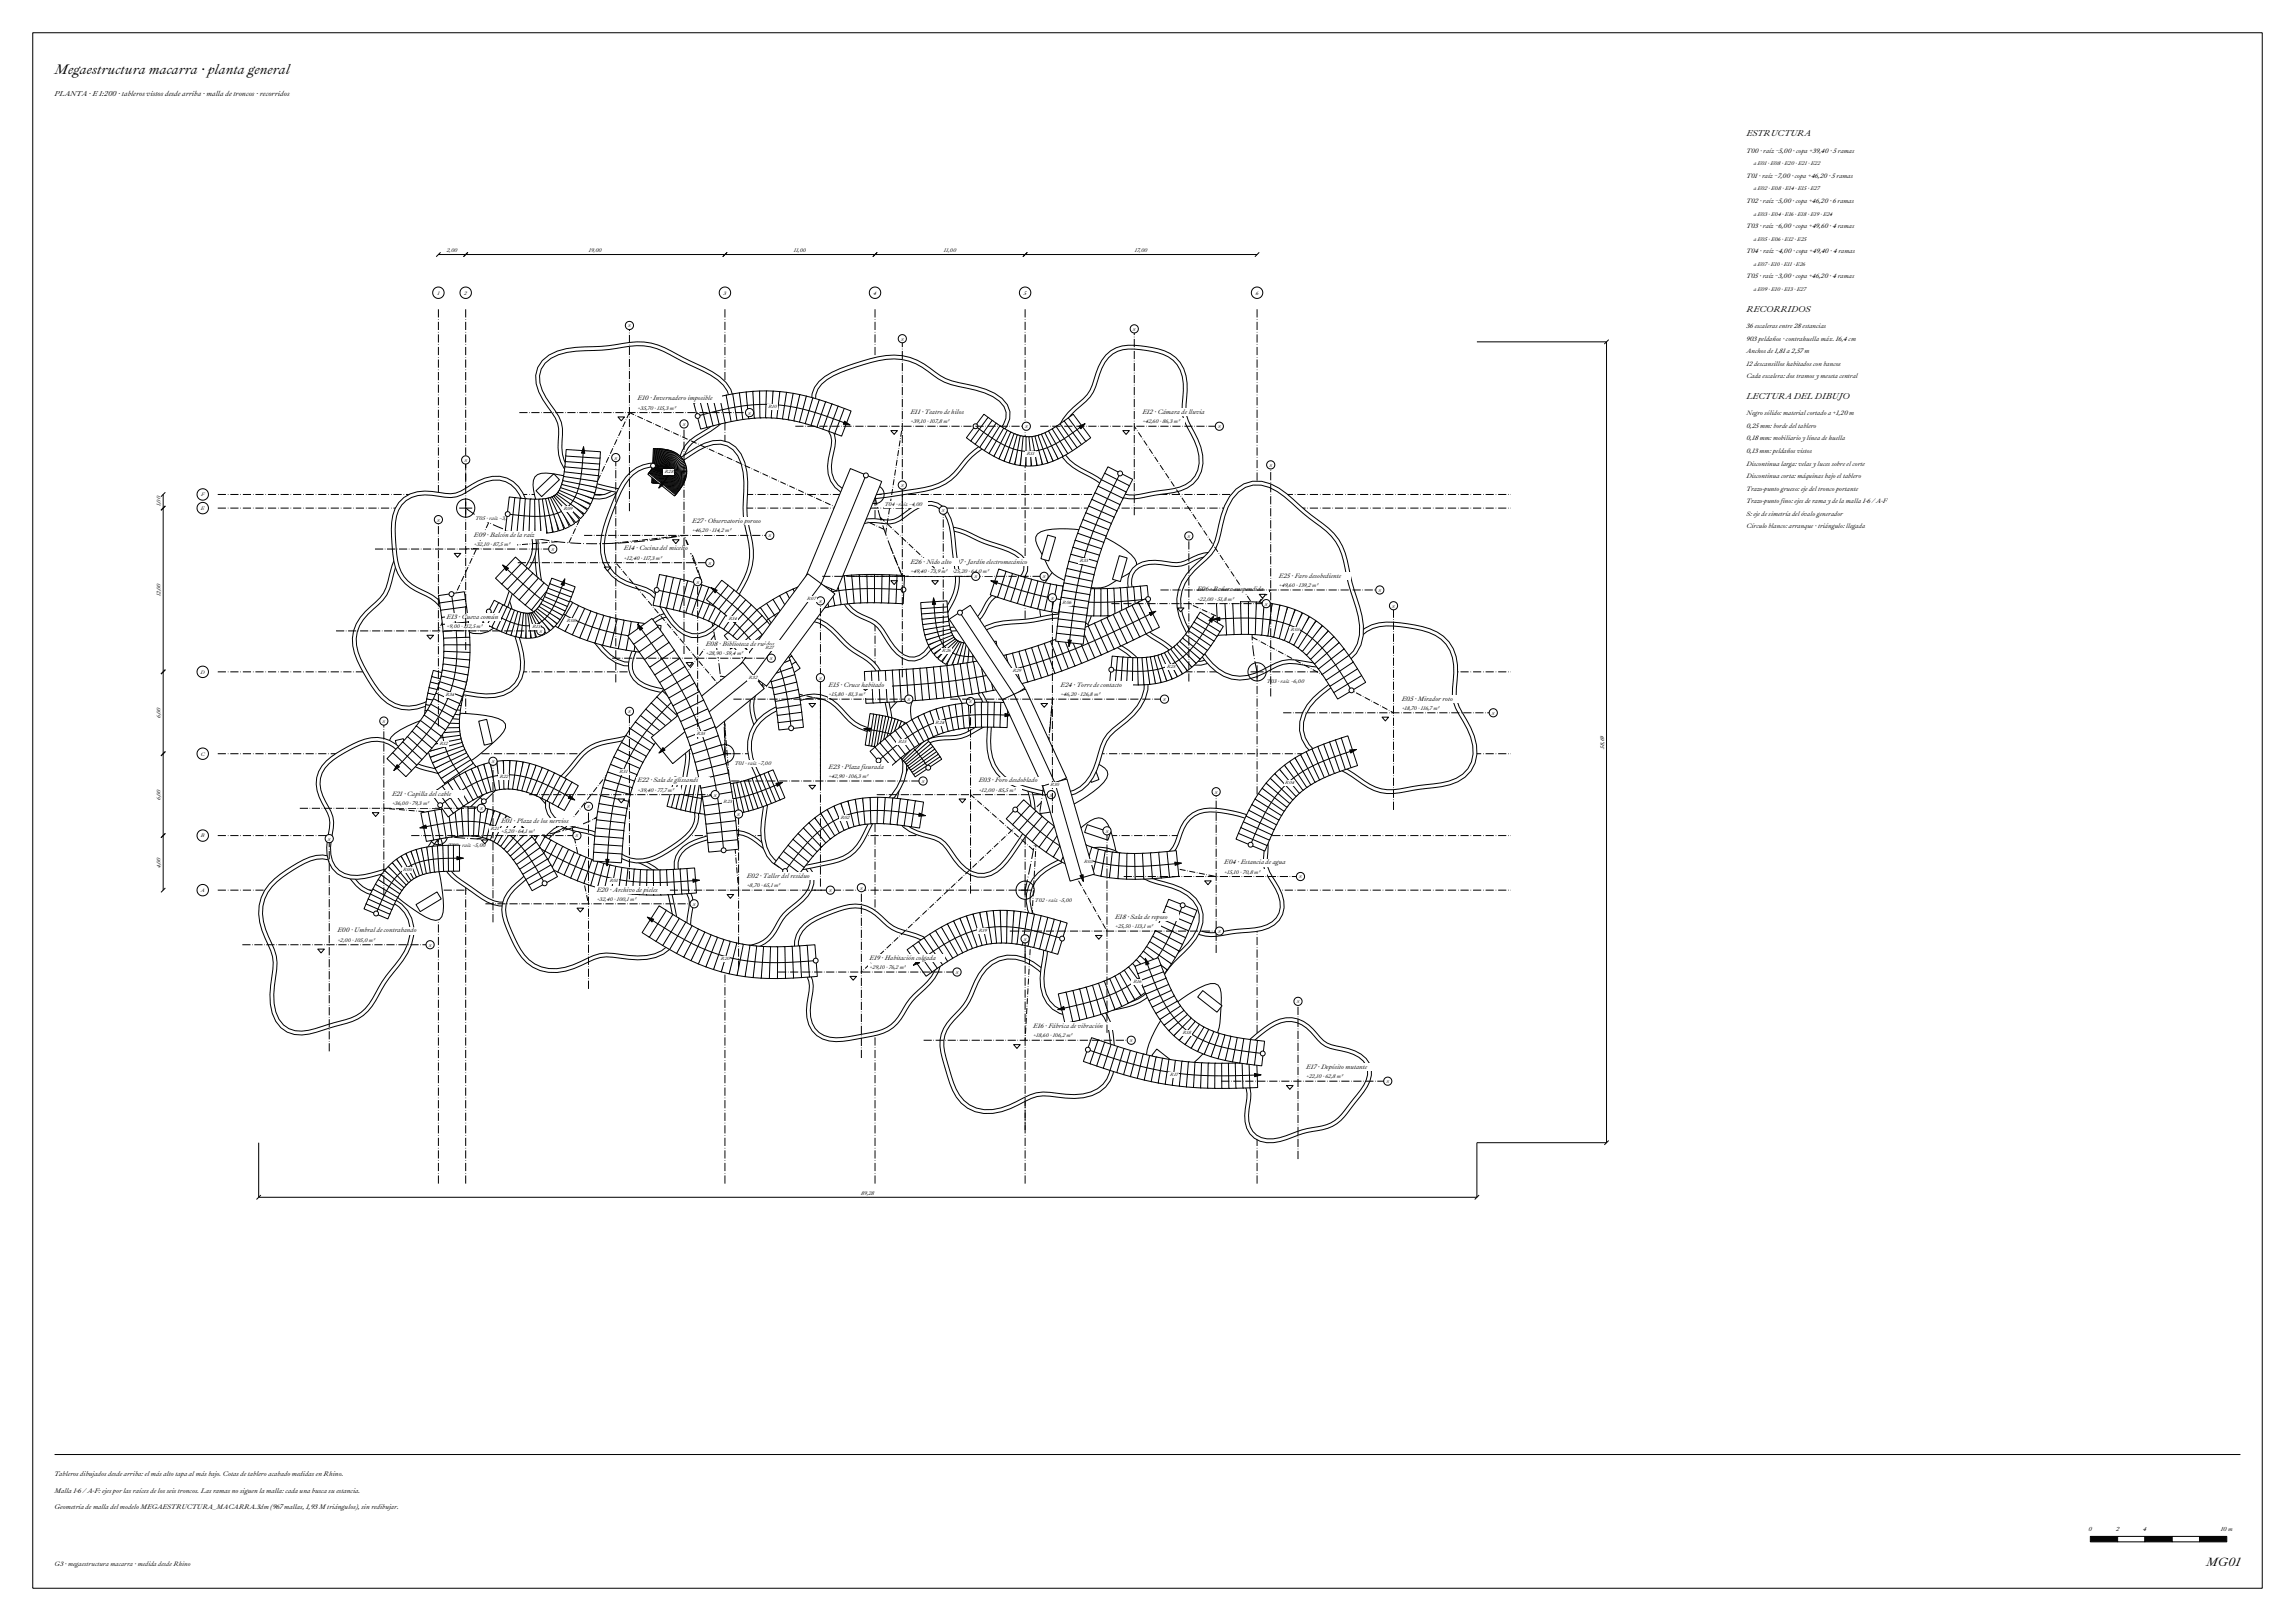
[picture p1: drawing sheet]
<svg xmlns="http://www.w3.org/2000/svg" width="841mm" height="594mm" viewBox="0 0 841 594" stroke-linecap="round" stroke-linejoin="round" font-family="sans-serif">
<defs><g id="words">
<text font-size="5.2" x="20" y="27">Megaestructura macarra · planta general</text>
<text font-size="4.5" x="808.4" y="574">MG01</text>
<g font-size="3.2">
<text x="640" y="50">ESTRUCTURA</text>
<text x="640" y="114.2">RECORRIDOS</text>
<text x="640" y="146.2">LECTURA DEL DIBUJO</text>
</g>
<text font-size="2.7" x="20" y="35">PLANTA · E 1:200 · tableros vistos desde arriba · malla de troncos · recorridos</text>
<g font-size="2.5">
<text x="20" y="541">Tableros dibujados desde arriba: el más alto tapa al más bajo. Cotas de tablero acabado medidas en Rhino.</text>
<text x="20" y="547">Malla 1-6 / A-F: ejes por las raíces de los seis troncos. Las ramas no siguen la malla: cada una busca su estancia.</text>
<text x="20" y="553">Geometría de malla del modelo MEGAESTRUCTURA_MACARRA.3dm (967 mallas, 1,93 M triángulos), sin redibujar.</text>
</g>
<g font-size="2.4">
<text x="640" y="56">T00 · raíz −5,00 · copa +39,40 · 5 ramas</text>
<text x="640" y="65.2">T01 · raíz −7,00 · copa +46,20 · 5 ramas</text>
<text x="640" y="74.4">T02 · raíz −5,00 · copa +46,20 · 6 ramas</text>
<text x="640" y="83.6">T03 · raíz −6,00 · copa +49,60 · 4 ramas</text>
<text x="640" y="92.8">T04 · raíz −4,00 · copa +49,40 · 4 ramas</text>
<text x="640" y="102">T05 · raíz −3,00 · copa +46,20 · 4 ramas</text>
<text x="640" y="120.2">36 escaleras entre 28 estancias</text>
<text x="640" y="124.8">903 peldaños · contrahuella máx. 16,4 cm</text>
<text x="640" y="129.4">Anchos de 1,81 a 2,57 m</text>
<text x="640" y="134">12 descansillos habitados con bancos</text>
<text x="640" y="138.6">Cada escalera: dos tramos y meseta central</text>
<text x="233.7" y="146.7">E10 · Invernadero imposible</text>
<text x="333.7" y="151.7">E11 · Teatro de hilos</text>
<text x="418.7" y="151.7">E12 · Cámara de lluvia</text>
<text x="640" y="152.2">Negro sólido: material cortado a +1,20 m</text>
<text x="640" y="156.8">0,25 mm: borde del tablero</text>
<text x="640" y="161.4">0,18 mm: mobiliario y línea de huella</text>
<text x="640" y="166">0,13 mm: peldaños vistos</text>
<text x="640" y="170.6">Discontinua larga: velas y luces sobre el corte</text>
<text x="640" y="175.2">Discontinua corta: máquinas bajo el tablero</text>
<text x="640" y="179.8">Trazo-punto grueso: eje del tronco portante</text>
<text x="640" y="184.4">Trazo-punto fino: ejes de rama y de la malla 1-6 / A-F</text>
<text x="253.7" y="191.7">E27 · Observatorio poroso</text>
<text x="640" y="189">S: eje de simetría del óvalo generador</text>
<text x="173.7" y="196.7">E09 · Balcón de la raíz</text>
<text x="640" y="193.6">Círculo blanco: arranque · triángulo: llegada</text>
<text x="228.7" y="201.7">E14 · Cocina del micelio</text>
<text x="333.7" y="206.7">E26 · Nido alto</text>
<text x="348.7" y="206.7">E07 · Jardín electromecánico</text>
<text x="468.7" y="211.7">E25 · Faro desobediente</text>
<text x="438.7" y="216.7">E06 · Bañera suspendida</text>
<text x="163.7" y="226.7">E13 · Cueva común</text>
<text x="258.7" y="236.7">E08 · Biblioteca de ruidos</text>
<text x="303.7" y="251.7">E15 · Cruce habitado</text>
<text x="388.7" y="251.7">E24 · Torre de contacto</text>
<text x="513.7" y="256.7">E05 · Mirador roto</text>
<text x="303.7" y="281.7">E23 · Plaza fisurada</text>
<text x="233.7" y="286.7">E22 · Sala de glissandi</text>
<text x="358.7" y="286.7">E03 · Foro desdoblado</text>
<text x="143.7" y="291.7">E21 · Capilla del cable</text>
<text x="183.7" y="301.7">E01 · Plaza de los nervios</text>
<text x="448.7" y="316.7">E04 · Estancia de agua</text>
<text x="273.7" y="321.7">E02 · Taller del residuo</text>
<text x="218.7" y="326.7">E20 · Archivo de pieles</text>
<text x="123.7" y="341.7">E00 · Umbral de contrabando</text>
<text x="408.7" y="336.7">E18 · Sala de reposo</text>
<text x="318.7" y="351.7">E19 · Habitación colgada</text>
<text x="378.7" y="376.7">E16 · Fábrica de vibración</text>
<text x="478.7" y="391.7">E17 · Depósito mutante</text>
<text x="20" y="574">G3 · megaestructura macarra · medida desde Rhino</text>
</g>
<g font-size="2.2">
<text x="765.4" y="561">0</text>
<text x="775.4" y="561">2</text>
<text x="785.4" y="561">4</text>
<text x="813.8" y="561">10 m</text>
</g>
<g font-size="2">
<text x="642.6" y="60.6">a E01 · E08 · E20 · E21 · E22</text>
<text x="642.6" y="69.8">a E02 · E08 · E14 · E15 · E27</text>
<text x="642.6" y="79">a E03 · E04 · E16 · E18 · E19 · E24</text>
<text x="642.6" y="88.2">a E05 · E06 · E12 · E25</text>
<text x="163.7" y="92.3">2,00</text>
<text x="215.8" y="92.3">19,00</text>
<text x="290.9" y="92.3">11,00</text>
<text x="345.9" y="92.3">11,00</text>
<text x="415.8" y="92.3">17,00</text>
<text x="642.6" y="97.4">a E07 · E10 · E11 · E26</text>
<text x="642.6" y="106.6">a E09 · E10 · E13 · E27</text>
<text x="233.7" y="150.1">+35,70 · 115,3 m²</text>
<text x="333.7" y="155.1">+39,10 · 107,8 m²</text>
<text x="418.7" y="155.1">+42,60 · 86,3 m²</text>
<text x="58.8" y="185.5" transform="rotate(-90 58.8 185.5)">1,00</text>
<text x="324.3" y="185.4">T04 · raíz −4,00</text>
<text x="174.3" y="190.4">T05 · raíz −3,00</text>
<text x="253.7" y="195.1">+46,20 · 114,2 m²</text>
<text x="173.7" y="200.1">+32,10 · 87,5 m²</text>
<text x="228.7" y="205.1">+12,40 · 117,3 m²</text>
<text x="333.7" y="210.1">+49,40 · 73,9 m²</text>
<text x="348.7" y="210.1">+25,20 · 64,0 m²</text>
<text x="468.7" y="215.1">+49,60 · 139,2 m²</text>
<text x="58.8" y="218.6" transform="rotate(-90 58.8 218.6)">12,00</text>
<text x="438.7" y="220.1">+22,00 · 51,8 m²</text>
<text x="163.7" y="230.1">+9,00 · 112,5 m²</text>
<text x="258.7" y="240.1">+28,90 · 59,4 m²</text>
<text x="464.3" y="250.4">T03 · raíz −6,00</text>
<text x="303.7" y="255.1">+15,80 · 81,3 m²</text>
<text x="388.7" y="255.1">+46,20 · 126,8 m²</text>
<text x="58.8" y="263.1" transform="rotate(-90 58.8 263.1)">6,00</text>
<text x="513.7" y="260.1">+18,70 · 116,7 m²</text>
<text x="587.8" y="274.3" transform="rotate(-90 587.8 274.3)">58,69</text>
<text x="269.3" y="280.4">T01 · raíz −7,00</text>
<text x="303.7" y="285.1">+42,90 · 106,3 m²</text>
<text x="58.8" y="293.1" transform="rotate(-90 58.8 293.1)">6,00</text>
<text x="233.7" y="290.1">+39,40 · 77,7 m²</text>
<text x="358.7" y="290.1">+12,00 · 85,5 m²</text>
<text x="143.7" y="295.1">+36,00 · 79,3 m²</text>
<text x="183.7" y="305.1">+5,20 · 64,1 m²</text>
<text x="164.3" y="310.4">T00 · raíz −5,00</text>
<text x="58.8" y="318.2" transform="rotate(-90 58.8 318.2)">4,00</text>
<text x="448.7" y="320.1">+15,10 · 70,8 m²</text>
<text x="273.7" y="325.1">+8,70 · 65,1 m²</text>
<text x="218.7" y="330.1">+32,40 · 100,1 m²</text>
<text x="379.3" y="330.4">T02 · raíz −5,00</text>
<text x="408.7" y="340.1">+25,50 · 113,1 m²</text>
<text x="123.7" y="345.1">+2,00 · 105,0 m²</text>
<text x="318.7" y="355.1">+29,10 · 76,2 m²</text>
<text x="378.7" y="380.1">+18,60 · 106,2 m²</text>
<text x="478.7" y="395.1">+22,10 · 62,8 m²</text>
<text x="315.6" y="437.8">89,28</text>
</g>
<g font-size="1.9">
<text x="160.3" y="108">1</text>
<text x="170.2" y="108">2</text>
<text x="265.2" y="108">3</text>
<text x="320.1" y="108">4</text>
<text x="375.2" y="108">5</text>
<text x="460.2" y="108">6</text>
<text x="73.7" y="181.9">F</text>
<text x="73.6" y="186.9">E</text>
<text x="73.5" y="246.9">D</text>
<text x="73.6" y="276.9">C</text>
<text x="73.6" y="306.9">B</text>
<text x="73.6" y="326.9">A</text>
</g>
<g font-size="1.7">
<text x="281.6" y="149.5">R10</text>
<text x="376.3" y="166.7">R11</text>
<text x="243.7" y="173.5">R28</text>
<text x="206.6" y="186.9">R09</text>
<text x="395.7" y="205.8">R33</text>
<text x="295.8" y="220">R07</text>
<text x="389.4" y="221.3">R06</text>
<text x="207.8" y="227.8">R08</text>
<text x="267.1" y="227.2">R14</text>
<text x="195.1" y="230">R13</text>
<text x="473.1" y="231.2">R05</text>
<text x="280.5" y="238">R27</text>
<text x="345.3" y="239">R26</text>
<text x="427.7" y="244.8">R25</text>
<text x="274.4" y="248.9">R32</text>
<text x="371.1" y="246.2">R29</text>
<text x="163.3" y="255">R34</text>
<text x="255.3" y="269.4">R35</text>
<text x="342.8" y="265.4">R24</text>
<text x="161.1" y="273.1">R12</text>
<text x="329.2" y="272.2">R15</text>
<text x="183.1" y="285.2">R22</text>
<text x="227" y="283.4">R31</text>
<text x="471" y="287.5">R04</text>
<text x="384.9" y="288.1">R30</text>
<text x="265.2" y="294.2">R23</text>
<text x="179.9" y="304">R21</text>
<text x="308.1" y="300.1">R02</text>
<text x="397.2" y="316.3">R03</text>
<text x="147.7" y="319">R00</text>
<text x="223.4" y="323.3">R01</text>
<text x="358.7" y="341.5">R19</text>
<text x="264.2" y="351.8">R20</text>
<text x="415.3" y="360.1">R16</text>
<text x="433.4" y="378.9">R18</text>
<text x="428.9" y="394.4">R17</text>
</g>
<g font-size="1.6">
<text x="230.2" y="120">S</text>
<text x="330.2" y="124.8">S</text>
<text x="415.2" y="121.2">S</text>
<text x="274.2" y="151.9">S</text>
<text x="250.2" y="156">S</text>
<text x="375.6" y="156.9">S</text>
<text x="446.4" y="156.9">S</text>
<text x="170.2" y="169.2">S</text>
<text x="225.2" y="168.4">S</text>
<text x="465.2" y="171">S</text>
<text x="330.2" y="178.5">S</text>
<text x="160.2" y="191.1">S</text>
<text x="345.2" y="187.7">S</text>
<text x="281.6" y="196.9">S</text>
<text x="435.2" y="197.1">S</text>
<text x="202.1" y="201.9">S</text>
<text x="259.7" y="206.9">S</text>
<text x="255.2" y="213.8">S</text>
<text x="357.1" y="211.9">S</text>
<text x="382.2" y="211.9">S</text>
<text x="300.2" y="220.9">S</text>
<text x="385.2" y="219.7">S</text>
<text x="463.5" y="221.9">S</text>
<text x="505.2" y="216.9">S</text>
<text x="510.2" y="222.7">S</text>
<text x="197.7" y="231.9">S</text>
<text x="282.2" y="241.9">S</text>
<text x="300.2" y="249">S</text>
<text x="332.6" y="256.9">S</text>
<text x="355.2" y="257.8">S</text>
<text x="426.3" y="256.9">S</text>
<text x="230.2" y="261.4">S</text>
<text x="546.7" y="261.9">S</text>
<text x="140.2" y="264.9">S</text>
<text x="180.2" y="279.7">S</text>
<text x="337.8" y="286.9">S</text>
<text x="261.6" y="291.9">S</text>
<text x="384.8" y="291.9">S</text>
<text x="445.2" y="290.8">S</text>
<text x="175.9" y="296.9">S</text>
<text x="215.2" y="296.2">S</text>
<text x="270.2" y="299">S</text>
<text x="405.2" y="305.1">S</text>
<text x="120.2" y="308">S</text>
<text x="210.9" y="306.9">S</text>
<text x="476.1" y="321.9">S</text>
<text x="303.8" y="326.9">S</text>
<text x="315.2" y="326">S</text>
<text x="253.9" y="331.9">S</text>
<text x="446.4" y="341.9">S</text>
<text x="157.1" y="346.9">S</text>
<text x="375.2" y="344.7">S</text>
<text x="350.2" y="356.9">S</text>
<text x="475.2" y="367.6">S</text>
<text x="414.1" y="381.9">S</text>
<text x="508.1" y="396.9">S</text>
</g>
</g></defs>
<path d="M160.7 433.7v-320.9" fill="none" stroke="#000" stroke-width=".37" stroke-dasharray="3 .7 .2 .7" stroke-linecap="butt"/>
<circle cx="160.7" cy="107.3" r="2.1" fill="#fff" stroke="#000" stroke-width=".37"/>
<path d="M170.7 433.7v-320.9" fill="none" stroke="#000" stroke-width=".37" stroke-dasharray="3 .7 .2 .7" stroke-linecap="butt"/>
<circle cx="170.7" cy="107.3" r="2.1" fill="#fff" stroke="#000" stroke-width=".37"/>
<path d="M265.7 433.7v-320.9" fill="none" stroke="#000" stroke-width=".37" stroke-dasharray="3 .7 .2 .7" stroke-linecap="butt"/>
<circle cx="265.7" cy="107.3" r="2.1" fill="#fff" stroke="#000" stroke-width=".37"/>
<path d="M320.7 433.7v-320.9" fill="none" stroke="#000" stroke-width=".37" stroke-dasharray="3 .7 .2 .7" stroke-linecap="butt"/>
<circle cx="320.7" cy="107.3" r="2.1" fill="#fff" stroke="#000" stroke-width=".37"/>
<path d="M375.7 433.7v-320.9" fill="none" stroke="#000" stroke-width=".37" stroke-dasharray="3 .7 .2 .7" stroke-linecap="butt"/>
<circle cx="375.7" cy="107.3" r="2.1" fill="#fff" stroke="#000" stroke-width=".37"/>
<path d="M460.7 433.7v-320.9" fill="none" stroke="#000" stroke-width=".37" stroke-dasharray="3 .7 .2 .7" stroke-linecap="butt"/>
<circle cx="460.7" cy="107.3" r="2.1" fill="#fff" stroke="#000" stroke-width=".37"/>
<path d="M79.8 326.2h473.9" fill="none" stroke="#000" stroke-width=".37" stroke-dasharray="3 .7 .2 .7" stroke-linecap="butt"/>
<circle cx="74.3" cy="326.2" r="2.1" fill="#fff" stroke="#000" stroke-width=".37"/>
<path d="M79.8 306.2h473.9" fill="none" stroke="#000" stroke-width=".37" stroke-dasharray="3 .7 .2 .7" stroke-linecap="butt"/>
<circle cx="74.3" cy="306.2" r="2.1" fill="#fff" stroke="#000" stroke-width=".37"/>
<path d="M79.8 276.2h473.9" fill="none" stroke="#000" stroke-width=".37" stroke-dasharray="3 .7 .2 .7" stroke-linecap="butt"/>
<circle cx="74.3" cy="276.2" r="2.1" fill="#fff" stroke="#000" stroke-width=".37"/>
<path d="M79.8 246.2h473.9" fill="none" stroke="#000" stroke-width=".37" stroke-dasharray="3 .7 .2 .7" stroke-linecap="butt"/>
<circle cx="74.3" cy="246.2" r="2.1" fill="#fff" stroke="#000" stroke-width=".37"/>
<path d="M79.8 186.2h473.9" fill="none" stroke="#000" stroke-width=".37" stroke-dasharray="3 .7 .2 .7" stroke-linecap="butt"/>
<circle cx="74.3" cy="186.2" r="2.1" fill="#fff" stroke="#000" stroke-width=".37"/>
<path d="M79.8 181.2h473.9" fill="none" stroke="#000" stroke-width=".37" stroke-dasharray="3 .7 .2 .7" stroke-linecap="butt"/>
<circle cx="74.3" cy="181.2" r="2.1" fill="#fff" stroke="#000" stroke-width=".37"/>
<g fill="none" stroke="#000" stroke-width=".37">
<path d="M160.7 93.3h300M161.5 92.5l-1.6 1.6M171.5 92.5l-1.6 1.6M266.5 92.5l-1.6 1.6M321.5 92.5l-1.6 1.6M376.5 92.5l-1.6 1.6M461.5 92.5l-1.6 1.6M59.8 181.2v145M60.6 185.4l-1.6 1.6M60.6 180.4l-1.6 1.6M60.6 245.4l-1.6 1.6M60.6 275.4l-1.6 1.6"/>
<path d="M60.6 305.4l-1.6 1.6M60.6 325.4l-1.6 1.6"/>
</g>
<g fill="#fff" stroke="#000" stroke-width=".37">
<path d="M136.4 305.9l5.5-3a6.2 6.2 0 0 1 4.3-2.3 13.4 13.4 0 0 1 6.7 5.1 31.9 31.9 0 0 1 9.3 21.4 18.8 18.8 0 0 1-.3 8.8l-.9 1.1-1.3 .3a18.8 18.8 0 0 1-8-3.9 31.9 31.9 0 0 1-14.6-18.1 13.4 13.4 0 0 1-1.3-8.4z" fill-rule="evenodd"/>
<path d="M152.4 331.5l7.7-4.7 1.6 2.6-7.7 4.7z" fill-rule="evenodd"/>
<path d="M137.1 306.1l7.7-4.6 1.6 2.6-7.7 4.6z" fill-rule="evenodd"/>
<path d="M392.5 306.7l2.5-2.4a22.7 22.7 0 0 1 6.2-4.3 3.6 3.6 0 0 1 4.7 2 34.6 34.6 0 0 1 3.2 13 19.6 19.6 0 0 1-6.9 12.4 5.2 5.2 0 0 1-4.6-.4l-3.8-1a5.7 5.7 0 0 1-5.1-2.8 19 19 0 0 1 3.8-16.5z" fill-rule="evenodd"/>
<path d="M391.7 322.2l8.6 2.8-1 2.9-8.5-2.9z" fill-rule="evenodd"/>
<path d="M398.4 302.2l8.5 2.8-.9 2.9-8.5-2.9z" fill-rule="evenodd"/>
<path d="M387.6 207.4a5.7 5.7 0 0 1 5.3-2.5 9.8 9.8 0 0 1 4.5 4.8l.8 1.6a14.5 14.5 0 0 1 1.9 13.8 9.4 9.4 0 0 1-4.4 6.4h-7.4a5.2 5.2 0 0 1-5.6-1.7 17.5 17.5 0 0 1 2.4-19.3z" fill-rule="evenodd"/>
<path d="M388 207.9l8.9 1.1-.3 3-9-1.1z" fill-rule="evenodd"/>
<path d="M385.5 228.1l8.9 1.1-.4 3-8.9-1.1z" fill-rule="evenodd"/>
<path d="M196 174.8a6 6 0 0 1 5.9-1.3l3.7 .7a15.4 15.4 0 0 1 12.5 7.9 9.4 9.4 0 0 1 2.3 7.5l-3.7 5a10.3 10.3 0 0 1-3.1 4 6.9 6.9 0 0 1-6.1-1.1 19.5 19.5 0 0 1-11-13.9 17.3 17.3 0 0 1-1-7.6z" fill-rule="evenodd"/>
<path d="M211.4 195.5l6.5-6.2 2.1 2.2-6.5 6.2z" fill-rule="evenodd"/>
<path d="M196.4 179.8l6.5-6.2 2.1 2.2-6.5 6.2z" fill-rule="evenodd"/>
<path d="M143.4 270.1a27.6 27.6 0 0 1 11.7-6.4 37.8 37.8 0 0 1 19.7-1.9 22.6 22.6 0 0 1 9.5 2.4l.9 1.1 .1 1.3a17.5 17.5 0 0 1-5.5 6.4l-1.8 1.6a26 26 0 0 1-16.1 7.6 26.5 26.5 0 0 1-12.3 0 7.2 7.2 0 0 1-3-4l-1.5-2.3a6 6 0 0 1-2.4-4.5z" fill-rule="evenodd"/>
<path d="M175.4 264.3l2.9-.7 2.1 8.8-2.9 .7z" fill-rule="evenodd"/>
<path d="M144.9 271.4l2.9-.7 2 8.8-2.9 .6z" fill-rule="evenodd"/>
<path d="M329.2 256.7a6 6 0 0 1 6.7-1.8l4.2 .4a5.1 5.1 0 0 1 4.9 1.5 13.4 13.4 0 0 1-1 8.8 40.8 40.8 0 0 1-14.7 21.3 19.2 19.2 0 0 1-8.2 4.9l-1.3-.2-.9-1a25.3 25.3 0 0 1-.7-10.7 24.4 24.4 0 0 1 5.5-16.7l3.7-4.7z" fill-rule="evenodd"/>
<path d="M335.6 253.9l7.8 4.7-1.6 2.5-7.7-4.6z" fill-rule="evenodd"/>
<path d="M319.5 280.7l7.8 4.7-1.6 2.5-7.7-4.6z" fill-rule="evenodd"/>
<path d="M428.4 370a41.8 41.8 0 0 1 15.2-9.6 3.1 3.1 0 0 1 3.9 3.4 54.7 54.7 0 0 1-1.3 14.4 30.9 30.9 0 0 1-12.1 13.4 6.5 6.5 0 0 1-4.9-.4l-2.7-.6a11.6 11.6 0 0 1-5.5-1.4l-.7-1a12.8 12.8 0 0 1 1.7-8.1 40.1 40.1 0 0 1 6.4-10.1z" fill-rule="evenodd"/>
<path d="M440.7 363l7.1 5.6-1.8 2.3-7.1-5.5z" fill-rule="evenodd"/>
<path d="M423.9 384.4l7.1 5.6-1.9 2.3-7-5.5z" fill-rule="evenodd"/>
<path d="M176.4 292a6.4 6.4 0 0 1 5.9-1.6l2.8-.2a10 10 0 0 1 5.5 .1 6.3 6.3 0 0 1 2 6 23.8 23.8 0 0 1-8.9 19.3 10.1 10.1 0 0 1-6.3 3.5 5.5 5.5 0 0 1-3.8-4.4l-1.7-4.9a11.9 11.9 0 0 1 .2-10.9 21.8 21.8 0 0 1 4.3-6.9z" fill-rule="evenodd"/>
<path d="M182.1 289.1l8.3 3.5-1.1 2.7-8.3-3.4z" fill-rule="evenodd"/>
<path d="M173.4 310.2l8.4 3.4-1.2 2.8-8.3-3.4z" fill-rule="evenodd"/>
<path d="M341.1 249.4a3.4 3.4 0 0 1 4.9-.4 25.5 25.5 0 0 1 8.7 23.7 8.8 8.8 0 0 1-2.6 6.6 6.3 6.3 0 0 1-5.8-1.1l-3.1-1.7a12.5 12.5 0 0 1-8.3-9.3 18.2 18.2 0 0 1-.9-9.5 14.3 14.3 0 0 1 4.1-4.8z" fill-rule="evenodd"/>
<path d="M343.3 275.1l8.5-2.8 1 2.9-8.6 2.8z" fill-rule="evenodd"/>
<path d="M336.1 253l8.6-2.7 .9 2.8-8.5 2.8z" fill-rule="evenodd"/>
<path d="M271.2 232.4a34.6 34.6 0 0 1 14.7-8 9.4 9.4 0 0 1 6.6 1.6l1.5 .6a16.4 16.4 0 0 1 5.7 2.6l.6 1.1a9.8 9.8 0 0 1-3.7 7 35.8 35.8 0 0 1-22.9 12.6l-4.8 .4-1.7-.3-1.2-.8a7.1 7.1 0 0 1 .5-6.3l1.7-5.1a11.6 11.6 0 0 1 3-5.4z" fill-rule="evenodd"/>
<path d="M290.5 226.5l2.5-1.6 4.6 7.8-2.5 1.5z" fill-rule="evenodd"/>
<path d="M266.4 240.7l2.6-1.5 4.6 7.7-2.6 1.6z" fill-rule="evenodd"/>
<path d="M375.1 281.9a32.6 32.6 0 0 1 17.3-6.5 19.9 19.9 0 0 1 8 3.6 12.8 12.8 0 0 1 5.3 3.5l.3 1.2a11.5 11.5 0 0 1-5.3 6.4 36.4 36.4 0 0 1-25 8.4l-4.6-.5a2.99 2.99 0 0 1-2.3-4.5l3.2-6.6a15.3 15.3 0 0 1 3.1-5z" fill-rule="evenodd"/>
<path d="M370.4 288.1l2.8-1.1 3.2 8.5-2.9 1z" fill-rule="evenodd"/>
<path d="M396.8 278.3l2.8-1.1 3.1 8.4-2.8 1.1z" fill-rule="evenodd"/>
<path d="M380.2 195.7a12.9 12.9 0 0 1 8.1-1.9 34.4 34.4 0 0 1 27.5 10.9 3.1 3.1 0 0 1-1.3 4.9l-5.9 3.5a10.5 10.5 0 0 1-9.1 2.2 31.3 31.3 0 0 1-13.3-4.9 26.8 26.8 0 0 1-4.5-7.6 10.4 10.4 0 0 1-2.2-6z" fill-rule="evenodd"/>
<path d="M383.9 196.1l2.9 .8-2.5 8.7-2.9-.9z" fill-rule="evenodd"/>
<path d="M410.2 203.6l2.8 .9-2.4 8.6-2.9-.8z" fill-rule="evenodd"/>
</g>
<g fill="none" stroke="#000" stroke-width=".37">
<path d="M255.6 152.4a82.7 82.7 0 0 1 29.8-4 89.6 89.6 0 0 1 24.6 6.8M357.5 156.2a44.5 44.5 0 0 0 15.5 8.8 20.1 20.1 0 0 0 15.6-3.4l7.8-5.4M213.7 165.3a49.3 49.3 0 0 1-2.9 16.7 13.1 13.1 0 0 1-12.8 7.2l-5.8-.2-6.2-.6M239.3 170.7l3.3 .2 1.8 .5a1.97 1.97 0 0 1 .2 3.3l-2.2 2.9M317.3 174.2l-16.4 39.8-24.9 33.6-33.3 27.3M410.5 173.5a146.3 146.3 0 0 0-15.7 41.2l-1.3 7.7-1.6 13M165.4 217.7a94.1 94.1 0 0 1 1.4 28.9 52.5 52.5 0 0 1-14 26.6l-7.4 8M185.3 208.1a92.9 92.9 0 0 0 26.6 19.6 96.8 96.8 0 0 0 29.6 6.8M206.4 213.6a38.6 38.6 0 0 1-6.7 13.1 9.8 9.8 0 0 1-11.1 1.8l-4.6-1.9-4.9-2.5M240.6 216.2a83.1 83.1 0 0 1 26 8.5 65.3 65.3 0 0 1 20.3 21.2l1.5 2.1M261.8 216.3a78.1 78.1 0 0 1 20.2 20.4 60.5 60.5 0 0 1 7.3 24.7l.6 5.5M331.1 216.1a94.9 94.9 0 0 0-31.3 1.9 73.6 73.6 0 0 0-26.8 15.4l-4.2 3.4"/>
<path d="M364.6 213.3a112.7 112.7 0 0 0 36.2 7.4 175.5 175.5 0 0 0 19.9-1.2M234.6 230a164.2 164.2 0 0 1 22.3 38.1 149.9 149.9 0 0 1 7.9 40l.4 3.5M342.2 220.7a36.8 36.8 0 0 0 3 14.9 10.7 10.7 0 0 0 9.5 5l5.2-.2 5.7-.6M351.8 224.5l19.8 30 15 32.4 9.9 34.6M422.2 224.7a261.5 261.5 0 0 1-49.5 20.3 236.9 236.9 0 0 1-52.9 6.8l-2.6 .1M444 227a48 48 0 0 1-11.8 14.7 26 26 0 0 1-17 4.3l-8-.6M446.2 226.8a73.6 73.6 0 0 1 23.9 1.4 35.1 35.1 0 0 1 19.2 15.3l5.9 9.5M165 247.4a55 55 0 0 0-2.7 22.7 36.6 36.6 0 0 0 10.8 19.1l4.2 4.4M250.5 252.7a110.1 110.1 0 0 0-19.6 24.4 77.6 77.6 0 0 0-8 32.7l-.4 5.9M318.1 267.3a27.1 27.1 0 0 1 15.7 6l2.7 2.9 3.6 5.1M369.1 262a64.4 64.4 0 0 0-26.7 2.8 67.3 67.3 0 0 0-20.5 13.9M495.6 275.1a62 62 0 0 0-23 11.1 53.6 53.6 0 0 0-13.5 21.3l-.8 2"/>
<path d="M209.2 292.4a55.4 55.4 0 0 0-20.5-8.4 29.7 29.7 0 0 0-19.7 5.7l-7.7 5.3M285.3 287.3l-1.5 .6a45.6 45.6 0 0 1-26.6 4.7l-11.2-2.5M337.6 298.6a71.3 71.3 0 0 0-23.3-1 34 34 0 0 0-20 13l-6.6 8.6M372 296.7a93.8 93.8 0 0 0 21.6 16.2 54 54 0 0 0 28.5 4.4l9.3-.9M155.4 303.1a56.2 56.2 0 0 1 22.2-1.5 25.7 25.7 0 0 1 15.9 12l6.1 10.1M168.2 314.5a39.6 39.6 0 0 0-17.4 2.5 23.7 23.7 0 0 0-10.7 12.6l-2.3 5.1M195.4 309.5a100.6 100.6 0 0 0 29.6 12.5 104.6 104.6 0 0 0 29.7 .7M238.5 336.9a92.2 92.2 0 0 0 29.9 14.3 96.2 96.2 0 0 0 30.5 .8M433.4 331.7a77.2 77.2 0 0 1-11.6 22.3 41.5 41.5 0 0 1-22.5 13.1l-10.1 2.5M389.2 343.9a70.5 70.5 0 0 0-24.8-4.2 48 48 0 0 0-24.5 10.3l-3.9 2.8M420.2 352.6a63.6 63.6 0 0 0 11.4 22 34.6 34.6 0 0 0 20.8 10l10.3 1.4M398.6 384.6a137.7 137.7 0 0 0 41.7 9.5l7.5 .1 12.8-.3"/>
</g>
<path d="M100.6 322.1l4.1-3.2a34.3 34.3 0 0 1 11.1-5.4 12.4 12.4 0 0 1 12 5.5 21.8 21.8 0 0 0 7 7l2.1 .7a23 23 0 0 1 11.4 5.8 13.2 13.2 0 0 1 1.8 15.2 70.8 70.8 0 0 1-8.2 11.7l-1.9 3a29.2 29.2 0 0 1-6.9 9.7 38.6 38.6 0 0 1-12.4 4.6 33.3 33.3 0 0 1-11.5 2.5 10.2 10.2 0 0 1-9.5-7.9 32 32 0 0 1 .1-14.7 15.7 15.7 0 0 0-2.1-11.6 20.6 20.6 0 0 1-2-16.1l1.3-2.6 1.6-2.3z" fill-rule="evenodd" fill="#fff" stroke="#000" stroke-width=".37"/>
<path d="M101.5 323.1l3-2.3a36 36 0 0 1 11.6-5.9 10.7 10.7 0 0 1 9.8 4.1l1.6 1.9a15.9 15.9 0 0 0 11.5 7.9 15.1 15.1 0 0 1 10.5 8.2 16.2 16.2 0 0 1-3.8 15.3 66.6 66.6 0 0 0-9.8 14.6 15.7 15.7 0 0 1-11.3 7.3l-4.3 1.2a27.9 27.9 0 0 1-12.2 2.3 9.9 9.9 0 0 1-7.3-8.4 43.2 43.2 0 0 1 .6-14l.1-2.7a23.2 23.2 0 0 0-3.1-9.4 17.8 17.8 0 0 1-.8-15l2.1-3.3z" fill="none" stroke="#000" stroke-width=".37"/>
<path d="M158.4 290.8a12.6 12.6 0 0 1 11.4-3.2 15.8 15.8 0 0 0 10-.4 14.5 14.5 0 0 1 12.7-1.2 35.1 35.1 0 0 1 12.4 13.8 10.3 10.3 0 0 1-4 11.7 18 18 0 0 0-5.7 5.7l-.6 1.6a21 21 0 0 1-4.3 10.5 8.8 8.8 0 0 1-10.7 1.7l-3.1-1.6-6.7-4.7a15.4 15.4 0 0 1-8.4-11.6l-.6-3.5-1.2-3.4a24 24 0 0 1-2.9-11 8.2 8.2 0 0 1 1.7-4.4z" fill-rule="evenodd" fill="#fff" stroke="#000" stroke-width=".37"/>
<path d="M159.5 291.7a11.2 11.2 0 0 1 10.1-2.7l1.1 .2a16.2 16.2 0 0 0 12.2-1.8 10.8 10.8 0 0 1 12.7 2.7l2.8 2.8a19.4 19.4 0 0 1 5.6 9.2 9.7 9.7 0 0 1-4 8.4l-1.6 1.3a11.7 11.7 0 0 0-5.9 9.6 11.8 11.8 0 0 1-5.6 8.7 11.2 11.2 0 0 1-10.5-2.5l-2.6-1.8a52.3 52.3 0 0 1-8.6-6.7 24.9 24.9 0 0 1-3.1-9.8l-1.2-3.7a24.2 24.2 0 0 1-2.8-10.3 6.8 6.8 0 0 1 1.4-3.6z" fill="none" stroke="#000" stroke-width=".37"/>
<path d="M250.4 310.2a38.4 38.4 0 0 1 13.2-5.1 14.9 14.9 0 0 1 15.7 3.6 20.3 20.3 0 0 0 9.4 4.4 14.7 14.7 0 0 1 8.9 6.3 9.7 9.7 0 0 1-3.2 10.8l-1.8 1.6a21.8 21.8 0 0 0-8.2 9.8 14.3 14.3 0 0 1-11.7 6.6l-4.1 .4a19 19 0 0 1-13.3-1.8 11.1 11.1 0 0 1-3.3-11.4 11.4 11.4 0 0 0-.2-7.6l-.5-.8a18.6 18.6 0 0 1-4.2-10.1 8.1 8.1 0 0 1 3.3-6.7z" fill-rule="evenodd" fill="#fff" stroke="#000" stroke-width=".37"/>
<path d="M251.3 311.2a37.2 37.2 0 0 1 12.7-4.7 13.5 13.5 0 0 1 14.4 3.3 21.6 21.6 0 0 0 9.9 4.7 11 11 0 0 1 8.3 6.4 8.4 8.4 0 0 1-3.1 8.3l-6.4 5.5-2.2 3a13.4 13.4 0 0 1-11.4 8.9l-5.1 .6a17.7 17.7 0 0 1-12.2-1.5 9.7 9.7 0 0 1-2.8-10.1l.1-1a9.7 9.7 0 0 0-1.5-9.2 14.7 14.7 0 0 1-3.5-9.4l.5-1.8 .9-1.6z" fill="none" stroke="#000" stroke-width=".37"/>
<path d="M148.7 198.9a12.4 12.4 0 0 1 14.8-.1l2.6 1.9a84.5 84.5 0 0 0 15.1 12 20.3 20.3 0 0 1 7.2 13.7l1.2 4.8a37 37 0 0 1 2.4 14.4 11.9 11.9 0 0 1-12.3 10l-4.9-.2a26.2 26.2 0 0 0-10-.8l-2 .8a33 33 0 0 1-12.9 4.8 15.4 15.4 0 0 1-13.1-7.8l-2.1-3.3a38.4 38.4 0 0 1-5.4-12.5 15.1 15.1 0 0 1 5.5-13.4 21.9 21.9 0 0 0 6.7-7.9l.3-1.1a46.4 46.4 0 0 1 3.9-11.4l.8-1.5z" fill-rule="evenodd" fill="#fff" stroke="#000" stroke-width=".37"/>
<path d="M149.6 200a11 11 0 0 1 13.2 0l2.4 1.8a84.6 84.6 0 0 0 15.1 12 18.1 18.1 0 0 1 6.4 11.7l1.5 6.1a40.9 40.9 0 0 1 2.5 12.4 10.4 10.4 0 0 1-11 10.2l-4.7-.2-2.9-.5a15.7 15.7 0 0 0-13.3 2.3 15.6 15.6 0 0 1-13.9 2 24.4 24.4 0 0 1-9.7-10.6 26.3 26.3 0 0 1-4.7-13.2 16.6 16.6 0 0 1 7.2-11.5l2.6-2.6 1.4-1.9 1.1-2.2 .7-2.4a26.6 26.6 0 0 1 5.2-12.3z" fill="none" stroke="#000" stroke-width=".37"/>
<path d="M335.9 273.9a15.3 15.3 0 0 1 12.2-4.3 16.5 16.5 0 0 0 9.6-3.2 16.5 16.5 0 0 1 11.8-3 10.1 10.1 0 0 1 7.5 9l.3 5.7a33.8 33.8 0 0 0 1.6 15.2 18.1 18.1 0 0 1-4.1 14.7l-1.9 2.8a27.4 27.4 0 0 1-8.5 9.4 9.6 9.6 0 0 1-12.1-1.9l-2.8-3.1a18.7 18.7 0 0 0-6.3-7.1l-2.8-1a18.7 18.7 0 0 1-11.1-5.9 14.4 14.4 0 0 1-.5-13.7l1.8-4.5a35.3 35.3 0 0 1 5.3-9.1z" fill-rule="evenodd" fill="#fff" stroke="#000" stroke-width=".37"/>
<path d="M336.9 274.8a14 14 0 0 1 11.3-3.8l4.1-.5 3-1.2a27.6 27.6 0 0 1 11.6-4.8 7.9 7.9 0 0 1 8.4 6.9 44.5 44.5 0 0 1 .4 11.6l.1 2.4 .8 4.1a16.7 16.7 0 0 1-2.3 16.8l-2.6 3.7a26.2 26.2 0 0 1-8 8.9 8.5 8.5 0 0 1-10.5-1.7l-2.6-2.9-1.4-2a12.1 12.1 0 0 0-9.6-6.8 13.3 13.3 0 0 1-10.2-7.1 17.1 17.1 0 0 1 1.6-12.7l.9-2.2a34 34 0 0 1 5-8.7z" fill="none" stroke="#000" stroke-width=".37"/>
<path d="M200.7 183.1a14.8 14.8 0 0 1 12.9-2.4 15.3 15.3 0 0 0 9 0l2-1a35.3 35.3 0 0 1 10.3-5.6 11.7 11.7 0 0 1 13.6 6.8 97.8 97.8 0 0 1 5.6 22.5 20.4 20.4 0 0 1-5.3 14.7 30.8 30.8 0 0 0-5.9 12.9l-.5 1.6a17.6 17.6 0 0 1-7.8 10.6 10.5 10.5 0 0 1-10.3-1.2 41.5 41.5 0 0 1-9.4-10.4 27.2 27.2 0 0 0-9.5-6.7 17.6 17.6 0 0 1-8.8-14.5l-.5-5.6a42.6 42.6 0 0 1 .7-15.2 14.7 14.7 0 0 1 3.9-6.5z" fill-rule="evenodd" fill="#fff" stroke="#000" stroke-width=".37"/>
<path d="M201.7 184.2a13.5 13.5 0 0 1 11.6-2.2l1.4 .3a12.1 12.1 0 0 0 11.8-2.1 24 24 0 0 1 10.1-5.1 10.5 10.5 0 0 1 10.7 6.5 96.9 96.9 0 0 1 5.4 21.9 19.1 19.1 0 0 1-5.1 13.8l-1.4 2a29.2 29.2 0 0 0-4.2 9.8l-2.1 6.1a14.5 14.5 0 0 1-5.9 6.7 9.2 9.2 0 0 1-10.2-1.9 57 57 0 0 1-7.8-9.3 17.7 17.7 0 0 0-5.6-4.7h-.1a23 23 0 0 1-9.5-7.2 32.4 32.4 0 0 1-3.4-15.6 35.5 35.5 0 0 1 1.1-14.6l1.3-2.4z" fill="none" stroke="#000" stroke-width=".37"/>
<path d="M435.3 299.2a13.9 13.9 0 0 1 12.5-2.7l2.2 .3a20.5 20.5 0 0 1 12 5.2 14.3 14.3 0 0 1 2.5 11.5 10.5 10.5 0 0 0 2.3 8.6 15.3 15.3 0 0 1 3.5 11.8 9.9 9.9 0 0 1-9.1 7.3l-11.7 1.3a16.6 16.6 0 0 1-15.6-3.1l-6.2-3.4a19 19 0 0 1-8.6-6.6 8.9 8.9 0 0 1 1.8-11.4l2.9-2.6a17.5 17.5 0 0 0 6.4-5.9l.7-1.7a22.1 22.1 0 0 1 4.4-8.6z" fill-rule="evenodd" fill="#fff" stroke="#000" stroke-width=".37"/>
<path d="M436.3 300.3a12.6 12.6 0 0 1 11.4-2.5 28.8 28.8 0 0 1 11.8 3.8 10.9 10.9 0 0 1 3.7 10.8 13.1 13.1 0 0 0 3 11.4 12.7 12.7 0 0 1 2.5 10.8 10.4 10.4 0 0 1-8.9 5.4l-10.6 1.1a15.3 15.3 0 0 1-13.8-2.4l-7.1-3.9a17.2 17.2 0 0 1-8.6-7 8.8 8.8 0 0 1 3.1-9.7l2.8-2.2a14.5 14.5 0 0 0 7.6-10.4l1.8-3.7z" fill="none" stroke="#000" stroke-width=".37"/>
<path d="M290.6 228.4a10.3 10.3 0 0 1 13.6 .9l2 1.8a41.4 41.4 0 0 0 12.3 10 16.4 16.4 0 0 1 6.4 11.9l.9 4.3a25.3 25.3 0 0 1 .7 12.4 9.8 9.8 0 0 1-9.9 7.3l-4.1-.2a17.9 17.9 0 0 0-9.2-.3l-1.8 .8a20.6 20.6 0 0 1-11.3 4.1 11.5 11.5 0 0 1-9.7-6.6l-2.7-5.4a23.1 23.1 0 0 1-2.8-13.2 20.1 20.1 0 0 1 6.7-9.9 15.6 15.6 0 0 0 3.8-8.3 18.5 18.5 0 0 1 5.1-9.6z" fill-rule="evenodd" fill="#fff" stroke="#000" stroke-width=".37"/>
<path d="M291.5 229.4a8.7 8.7 0 0 1 10.8 .2l2.9 2.5a40.2 40.2 0 0 0 12.5 10.1 15.1 15.1 0 0 1 5.8 11.1l.9 4.3a24.1 24.1 0 0 1 .7 11.7 8.5 8.5 0 0 1-8.6 6.3l-3.8-.2-2.4-.4a12.3 12.3 0 0 0-11.4 2.1 13 13 0 0 1-11.8 2.3 17.2 17.2 0 0 1-7.5-9.5l-.9-2.1a18.2 18.2 0 0 1-2-12.3 20.3 20.3 0 0 1 6-8.3l1.9-2.4 1.6-4a24.3 24.3 0 0 1 4.5-10.5z" fill="none" stroke="#000" stroke-width=".37"/>
<path d="M360.5 354.4a13.7 13.7 0 0 1 16.7-2.7 39.6 39.6 0 0 1 10.2 8.7 29.8 29.8 0 0 0 10.5 5.4 15.3 15.3 0 0 1 10.1 14.2l.3 2.4a27.2 27.2 0 0 1-1 12.4 12.7 12.7 0 0 1-10.2 7.5 53.5 53.5 0 0 1-13.6-.7 17.3 17.3 0 0 0-10.4 3.3 21.4 21.4 0 0 1-15.8 2.5 16.1 16.1 0 0 1-9.6-11.5l-1.4-4.7a22.3 22.3 0 0 1-1.4-12.2 24.9 24.9 0 0 1 6.8-9.2 31.9 31.9 0 0 0 5.5-10.4l1.4-2.6z" fill-rule="evenodd" fill="#fff" stroke="#000" stroke-width=".37"/>
<path d="M361.5 355.3a12.3 12.3 0 0 1 15-2.3 42.7 42.7 0 0 1 10 8.4 31 31 0 0 0 10.8 5.7 13.5 13.5 0 0 1 9.2 12 43.4 43.4 0 0 1 0 14.1 11.6 11.6 0 0 1-11.2 7.8h-4.7l-4.4-.5a16.7 16.7 0 0 0-6.6 0l-4.6 1.8a27.4 27.4 0 0 1-14.4 4.3 12.5 12.5 0 0 1-10.7-8.8l-2-5.8a32.2 32.2 0 0 1-2-10.7 16.7 16.7 0 0 1 6-9.8l.8-.9a25.7 25.7 0 0 0 5.2-9.3l1.9-3.7z" fill="none" stroke="#000" stroke-width=".37"/>
<path d="M498 232a16.4 16.4 0 0 1 14-3.9l1.3 .2a42.1 42.1 0 0 1 13.3 3.3 15.2 15.2 0 0 1 7.5 15.1 37.4 37.4 0 0 0-.2 10.1l1.4 3.3a47 47 0 0 1 5.4 11.3 12.7 12.7 0 0 1-9.4 16.2l-3 .7-10.5 1.3a29.3 29.3 0 0 1-12 .8 36.6 36.6 0 0 1-11.5-6.5l-4.4-2.4a31.1 31.1 0 0 1-11.3-7.8 13.1 13.1 0 0 1 1.5-16.8l3.5-3.5a22.9 22.9 0 0 0 7.9-7.9l.5-1.1a32.2 32.2 0 0 1 6-12.4z" fill-rule="evenodd" fill="#fff" stroke="#000" stroke-width=".37"/>
<path d="M499 233a15 15 0 0 1 12.9-3.5l2.6 .3a28.7 28.7 0 0 1 13.6 4.4 15.2 15.2 0 0 1 4.5 13.8l-.1 1.4a16.5 16.5 0 0 0 2.9 13.8 24.5 24.5 0 0 1 4.4 13.1 11.7 11.7 0 0 1-10.3 10.2l-12 1.7a25.2 25.2 0 0 1-12.4 .5 35.9 35.9 0 0 1-9-5.3l-5.6-3.1a29.8 29.8 0 0 1-10.7-7.4 11.7 11.7 0 0 1 1.4-15.1l1-1.2 4.7-3.9a17.7 17.7 0 0 0 7.7-11.5l1.4-3.8 1.3-2.3z" fill="none" stroke="#000" stroke-width=".37"/>
<path d="M415 208.2a12.5 12.5 0 0 1 11.6-2.5 12.4 12.4 0 0 0 10.7-1.7 11.2 11.2 0 0 1 14 1.9 30.9 30.9 0 0 1 6.6 11.8 9.7 9.7 0 0 1-4.6 9.3 10.4 10.4 0 0 0-5 7.8 11.9 11.9 0 0 1-6.1 8.4 11.4 11.4 0 0 1-11.2-2.9 65.1 65.1 0 0 0-10.6-7.6 15.6 15.6 0 0 1-4.9-9.9l-.7-2.4a15.2 15.2 0 0 1-.9-10.5z" fill-rule="evenodd" fill="#fff" stroke="#000" stroke-width=".37"/>
<path d="M416.1 209.2a11.2 11.2 0 0 1 10.3-2.1 13.6 13.6 0 0 0 11.5-1.8 10.3 10.3 0 0 1 14.5 4.3l1.5 2.2a11.5 11.5 0 0 1 2.5 9 16.2 16.2 0 0 1-5.9 6.7 11.5 11.5 0 0 0-3.5 6.9 9.1 9.1 0 0 1-7.1 7.9 13.4 13.4 0 0 1-9.6-4.3l-4.9-3.8a13 13 0 0 1-8.1-10.2l-1.2-4.1a14 14 0 0 1-.9-9.4z" fill="none" stroke="#000" stroke-width=".37"/>
<path d="M457 381.9l3.8-3.4a22.3 22.3 0 0 1 10.4-5.5 12.7 12.7 0 0 1 11.4 5.7 10.6 10.6 0 0 0 8.5 4.9 14.8 14.8 0 0 1 10.2 5.2 8.7 8.7 0 0 1-.9 10.4l-5.5 7.2a16.5 16.5 0 0 1-13.9 8.2l-5.3 1.4a27.3 27.3 0 0 1-11.5 2.7 8.5 8.5 0 0 1-8-8.8l.1-3.5a13.4 13.4 0 0 0-.5-9.4 12.7 12.7 0 0 1-1.6-11l1.5-2.6z" fill-rule="evenodd" fill="#fff" stroke="#000" stroke-width=".37"/>
<path d="M458 382.8l3.7-3.2a18.5 18.5 0 0 1 10.6-5.2 12.7 12.7 0 0 1 9.9 5.9 11.4 11.4 0 0 0 8.7 4.6 16.9 16.9 0 0 1 8.7 3.9 7.4 7.4 0 0 1-.4 9.6l-5.4 7.1a15.2 15.2 0 0 1-13 7.7l-5.7 1.5a26 26 0 0 1-10.8 2.6 7.2 7.2 0 0 1-6.7-7.5l.3-4.2a12.3 12.3 0 0 0-.4-8.4 17.5 17.5 0 0 1-2.6-8.3 9.8 9.8 0 0 1 3.1-6.1z" fill="none" stroke="#000" stroke-width=".37"/>
<path d="M320.3 198.2a21.5 21.5 0 0 1 12-3.9l8-.8a23.7 23.7 0 0 1 18.1 3.1l6.8 2.6a21.1 21.1 0 0 1 10 5.2 5.9 5.9 0 0 1-1.1 8.6 41.6 41.6 0 0 1-8.1 5.1 12.2 12.2 0 0 0-5.1 6.4 13.9 13.9 0 0 1-12.8 6.8l-7.3-.2a23.7 23.7 0 0 1-13.6-3.9 9.5 9.5 0 0 1-2.3-9.7 6.4 6.4 0 0 0-1.8-6.3 15 15 0 0 1-4.7-8.3 6.3 6.3 0 0 1 1.9-4.7z" fill-rule="evenodd" fill="#fff" stroke="#000" stroke-width=".37"/>
<path d="M321.3 199.2a21.3 21.3 0 0 1 12.4-3.6l5.7-.6a24.2 24.2 0 0 1 14 .8 71.3 71.3 0 0 0 15 5.9 10.7 10.7 0 0 1 6.6 5 5.4 5.4 0 0 1-2.8 6l-5 3.2a14 14 0 0 0-4.8 3.3l-1.5 2.4a12.1 12.1 0 0 1-11.7 8.2l-8.2-.1a22.5 22.5 0 0 1-12.8-3.5 8.2 8.2 0 0 1-1.9-8.5 7.9 7.9 0 0 0-2.8-8.2l-2-2.4a5.7 5.7 0 0 1-.8-7.2z" fill="none" stroke="#000" stroke-width=".37"/>
<path d="M380.4 319.9a53.7 53.7 0 0 1 19.9-9.3 15.8 15.8 0 0 1 14.4 5.6 18.4 18.4 0 0 0 12.2 7 24.3 24.3 0 0 1 11.4 6 12.1 12.1 0 0 1 0 14.9l-4.2 4.8a40.5 40.5 0 0 0-10 12.5 18.7 18.7 0 0 1-13.5 8.2l-4.9 1a41.5 41.5 0 0 1-14.4 1.6 11.8 11.8 0 0 1-10.1-12.1l.2-4.8a25.9 25.9 0 0 0 .8-10l-.7-2a41.6 41.6 0 0 1-5.2-11.4 13 13 0 0 1 4.1-12z" fill-rule="evenodd" fill="#fff" stroke="#000" stroke-width=".37"/>
<path d="M381.3 320.9a52.4 52.4 0 0 1 19.2-8.9 15.7 15.7 0 0 1 14.1 6.1 18.7 18.7 0 0 0 12 6.5 22.9 22.9 0 0 1 10.6 5.6 10.6 10.6 0 0 1-.1 13.1l-1.9 2.4-7.7 7.9-2.7 4a18.3 18.3 0 0 1-14.5 10.6l-6.3 1.3a27.9 27.9 0 0 1-13.8 1 10.8 10.8 0 0 1-7.6-10.5l.2-4.6 .7-4.1a13.2 13.2 0 0 0 0-6.4l-2-4.4a21.2 21.2 0 0 1-4-11.6 10.8 10.8 0 0 1 3.8-8z" fill="none" stroke="#000" stroke-width=".37"/>
<path d="M238.3 227.8a14.5 14.5 0 0 1 10.6-3.6 19.2 19.2 0 0 0 9.6-3.1 12.6 12.6 0 0 1 12.7-.4 11.9 11.9 0 0 1 3.5 11.3 19.3 19.3 0 0 0 1.5 10.9 12.3 12.3 0 0 1-3.4 11.6l-2.4 2.9a16.9 16.9 0 0 1-10.3 7.3 12.1 12.1 0 0 1-10.5-5.6 11.9 11.9 0 0 0-5.7-5l-1.8-.4a17.9 17.9 0 0 1-10-4.6 9.8 9.8 0 0 1-.3-10.8l4.2-7.6z" fill-rule="evenodd" fill="#fff" stroke="#000" stroke-width=".37"/>
<path d="M239.3 228.8a15.1 15.1 0 0 1 10.6-3.3l2.8-.4 3.6-1.3a21.7 21.7 0 0 1 10.4-3.3 7.5 7.5 0 0 1 6.7 8.4v1a21.8 21.8 0 0 0 .7 11 10.7 10.7 0 0 1-1.8 12l-3 3.6a15.6 15.6 0 0 1-9.3 6.8 10.7 10.7 0 0 1-9.3-5 11.7 11.7 0 0 0-8.8-6.1 12.4 12.4 0 0 1-9.6-5.5 11 11 0 0 1 1.6-9.6l3.2-5.6z" fill="none" stroke="#000" stroke-width=".37"/>
<path d="M294.7 338.6a42.3 42.3 0 0 1 18.8-7.3 15.2 15.2 0 0 1 11.1 5.8 16.6 16.6 0 0 0 9.2 4.5 15.9 15.9 0 0 1 9.5 5.9 9.6 9.6 0 0 1-.8 11l-3.5 3.9a32.4 32.4 0 0 0-8.8 11.1 16.7 16.7 0 0 1-12.5 6.6l-3.1 .5a25.2 25.2 0 0 1-12 .5 10.6 10.6 0 0 1-7-12.1l.1-1.3a17.4 17.4 0 0 0 .4-8.9l-.8-1.7a20.3 20.3 0 0 1-4.1-11.1 9.6 9.6 0 0 1 3.5-7.4z" fill-rule="evenodd" fill="#fff" stroke="#000" stroke-width=".37"/>
<path d="M295.6 339.7a41.2 41.2 0 0 1 17.9-7 13.9 13.9 0 0 1 10.1 5.4l3.2 2.5 5 1.9a20.2 20.2 0 0 1 9.7 4.8 8.5 8.5 0 0 1-.9 11.4l-1.7 1.8a34.6 34.6 0 0 0-9.8 12.2 15.3 15.3 0 0 1-11.6 6l-2.1 .4a25.9 25.9 0 0 1-12.4 .7 9.2 9.2 0 0 1-6-10.7l.5-3.6a11.8 11.8 0 0 0-2.1-11 12.6 12.6 0 0 1-2.2-11.5l1-1.8z" fill="none" stroke="#000" stroke-width=".37"/>
<path d="M146.1 184.1a13.8 13.8 0 0 1 13.5-3.8 14.7 14.7 0 0 0 9.2-.3l.9-.5a23.6 23.6 0 0 1 12.1-4.9 10.7 10.7 0 0 1 10.3 7.1l1.4 3.6 1.5 5.9a22.3 22.3 0 0 1 .8 13.3 34.2 34.2 0 0 1-5.9 8.9 53 53 0 0 0-4.6 10.7 12.8 12.8 0 0 1-9.1 8.1 13.1 13.1 0 0 1-11.2-5.4l-1-1a22.8 22.8 0 0 0-11.8-9.3 15.5 15.5 0 0 1-8.3-14.2l-.2-2.3a30.4 30.4 0 0 1 1.1-13.6z" fill-rule="evenodd" fill="#fff" stroke="#000" stroke-width=".37"/>
<path d="M147.2 185a12.4 12.4 0 0 1 12.2-3.3l1.3 .1a12.6 12.6 0 0 0 11.7-2.3 17.9 17.9 0 0 1 10.6-3.6 11.1 11.1 0 0 1 8.7 8.7l2.3 8a16.9 16.9 0 0 1-.4 13.2l-1 1.8a29.8 29.8 0 0 0-6.7 11.1 18.3 18.3 0 0 1-6.6 10.8 8.9 8.9 0 0 1-10.3-.9l-2.1-1.8-2.6-2.9a22.8 22.8 0 0 0-11.4-8.6 13.7 13.7 0 0 1-7.5-12l-.2-2.2a31.1 31.1 0 0 1 .9-14.1z" fill="none" stroke="#000" stroke-width=".37"/>
<path d="M200.7 305.7a13.9 13.9 0 0 1 16.5-2.7 59.5 59.5 0 0 1 11.3 8.5l4.9 2.8a23.8 23.8 0 0 1 10 6.6 31.7 31.7 0 0 1 4.1 12.5 18.6 18.6 0 0 1-.4 12.3 12.5 12.5 0 0 1-10 5.8 60.5 60.5 0 0 1-13.7-.8 17.9 17.9 0 0 0-10.2 3 21.3 21.3 0 0 1-15.3 2 17.9 17.9 0 0 1-10-10.4l-1-2.2a21.2 21.2 0 0 1-2.8-11.9 17.6 17.6 0 0 1 6.9-9.2 16.2 16.2 0 0 0 5.6-8.9l2.3-5z" fill-rule="evenodd" fill="#fff" stroke="#000" stroke-width=".37"/>
<path d="M201.7 306.6a12.5 12.5 0 0 1 14.9-2.3 47.9 47.9 0 0 1 10.1 7.7l2 1.4 4.1 2.2a20.5 20.5 0 0 1 10 7 41.1 41.1 0 0 1 3.5 12.2 13.1 13.1 0 0 1-1.2 11.1 13.5 13.5 0 0 1-11.4 4.4l-6.2-.6a17.4 17.4 0 0 0-13.7 2.1 20.6 20.6 0 0 1-15.4 2.5 16.6 16.6 0 0 1-9.3-9.6l-1-2.1a19.9 19.9 0 0 1-2.6-11.1 18.6 18.6 0 0 1 7.2-9.2l2.3-2.4 2.1-4a30.6 30.6 0 0 1 4.6-9.3z" fill="none" stroke="#000" stroke-width=".37"/>
<path d="M198.7 132.1a18.5 18.5 0 0 1 12.3-4.8l9.3-.4 5.2-.6a27.2 27.2 0 0 1 16.9 .7l11.8 5.9a38.7 38.7 0 0 1 11.9 7.3 9.8 9.8 0 0 1-.4 13.6 57 57 0 0 1-11.1 8 13.1 13.1 0 0 0-4.6 7.4 16 16 0 0 1-17.8 12l-7.5-1.1a46.5 46.5 0 0 1-14-4.7 13.8 13.8 0 0 1-6.1-13.8 13.1 13.1 0 0 0-3.2-11.5l-.8-1.1a17.6 17.6 0 0 1-4.3-11.5 9.2 9.2 0 0 1 2.4-5.4z" fill-rule="evenodd" fill="#fff" stroke="#000" stroke-width=".37"/>
<path d="M199.8 133.1a17.1 17.1 0 0 1 11.3-4.4 115.8 115.8 0 0 0 21-1.9 24.2 24.2 0 0 1 15.4 4.3l7.4 3.6a34.5 34.5 0 0 1 10.1 6.4 8.4 8.4 0 0 1-.4 11.8 56.9 56.9 0 0 1-9.9 7l-2.1 1.7a17.9 17.9 0 0 0-4.4 8.3 14.4 14.4 0 0 1-15.9 9.9 63.6 63.6 0 0 1-19.6-4.9 12.4 12.4 0 0 1-6.7-13.3 13.9 13.9 0 0 0-3.5-12.3 20.4 20.4 0 0 1-4.7-10.3 8.4 8.4 0 0 1 2-5.9z" fill="none" stroke="#000" stroke-width=".37"/>
<path d="M119.6 278.9a41.8 41.8 0 0 1 16.4-8.6 13.4 13.4 0 0 1 12.3 5.4 13.9 13.9 0 0 0 10.3 5.8 16.2 16.2 0 0 1 10.3 6 9.9 9.9 0 0 1-.6 11.1l-8.9 10.4a17.8 17.8 0 0 1-11.6 9.4l-8.2 2a23.3 23.3 0 0 1-12.5 1.3 9.6 9.6 0 0 1-7.3-9.8l.2-4a17.5 17.5 0 0 0 .3-9.1l-.8-1.7a18.5 18.5 0 0 1-3.4-12.1l.7-2.3 1.2-2.1z" fill-rule="evenodd" fill="#fff" stroke="#000" stroke-width=".37"/>
<path d="M120.5 279.9a40.5 40.5 0 0 1 15.7-8.2 13.2 13.2 0 0 1 11.8 5.7 14.5 14.5 0 0 0 10.2 5.4 14.9 14.9 0 0 1 9.6 5.4 8.4 8.4 0 0 1-.7 9.6l-1.5 2a68.8 68.8 0 0 0-10.2 12.4 16.2 16.2 0 0 1-10.9 5.5l-5.3 1.3a29.1 29.1 0 0 1-10.7 1.7 9.1 9.1 0 0 1-7.4-10.1l.7-4.9a12.8 12.8 0 0 0-2-11.2 12.2 12.2 0 0 1-1.7-11.2l1-1.8z" fill="none" stroke="#000" stroke-width=".37"/>
<path d="M300.1 139.8a36 36 0 0 1 14.6-7.1 36.8 36.8 0 0 1 16-2.4 27.9 27.9 0 0 1 13 6.7 25.4 25.4 0 0 0 11.3 4 26.7 26.7 0 0 1 12.2 5 7.7 7.7 0 0 1 .9 11.4 45.2 45.2 0 0 1-10.1 8.5 55.9 55.9 0 0 0-7.6 8.3 22.4 22.4 0 0 1-14.1 6.3l-7.1 1.1a43.3 43.3 0 0 1-16.3 .6 11.5 11.5 0 0 1-9-7.2 18.9 18.9 0 0 1 .4-10.4 8.3 8.3 0 0 0-2-8.4 18.9 18.9 0 0 1-4.9-9.3 9.8 9.8 0 0 1 2.7-7.1z" fill-rule="evenodd" fill="#fff" stroke="#000" stroke-width=".37"/>
<path d="M301.1 140.8a34.7 34.7 0 0 1 14-6.8 31.9 31.9 0 0 1 16.7-2 25 25 0 0 1 10.1 5.5 25.9 25.9 0 0 0 12.8 4.8 25.3 25.3 0 0 1 11.6 4.8 6.4 6.4 0 0 1 .6 9.5 50.8 50.8 0 0 1-9.8 8.3l-4.2 4.1a21.1 21.1 0 0 1-16.9 10.1l-7 1.1a42.1 42.1 0 0 1-15.8 .6 11 11 0 0 1-7.6-5.1 13.8 13.8 0 0 1-.1-9.7l.7-4.6a12.4 12.4 0 0 0-3.6-7.1 13.7 13.7 0 0 1-3.7-8.6 7.9 7.9 0 0 1 2.2-4.9z" fill="none" stroke="#000" stroke-width=".37"/>
<path d="M213.1 275.7a19.5 19.5 0 0 1 12.4-5.1l5.2-1.3a33.8 33.8 0 0 1 12.9-2.6 10.1 10.1 0 0 1 9 12.1l-.1 1.3a15.5 15.5 0 0 0-.3 8.6l.3 .8a21.3 21.3 0 0 1 3.6 9.8 13.4 13.4 0 0 1-6.7 9.9l-1.8 1.4a29.6 29.6 0 0 1-12 5.5 14.6 14.6 0 0 1-12.9-5.8 12.9 12.9 0 0 0-10-5.3 17.2 17.2 0 0 1-11.3-5.7 8.8 8.8 0 0 1 .4-10.3z" fill-rule="evenodd" fill="#fff" stroke="#000" stroke-width=".37"/>
<path d="M214 276.7a19.5 19.5 0 0 1 11.7-4.7l5.4-1.4a34.5 34.5 0 0 1 12.4-2.5 8.7 8.7 0 0 1 7.7 10.6l-.7 4.5a10.3 10.3 0 0 0 .1 5.2l1.5 3.4a12.7 12.7 0 0 1 2.3 9.3 15.9 15.9 0 0 1-6.7 7.7 28.8 28.8 0 0 1-12.2 6 13.3 13.3 0 0 1-11.7-5.4 14.2 14.2 0 0 0-10.9-5.8 16 16 0 0 1-10.4-5.1 7.4 7.4 0 0 1 .5-8.8z" fill="none" stroke="#000" stroke-width=".37"/>
<path d="M405.2 130.1a13.1 13.1 0 0 1 11.6-3.5l2.2 .3a22.7 22.7 0 0 1 11.8 4.1 15.7 15.7 0 0 1 4.1 13.5 20.3 20.3 0 0 0 .6 9.7l.5 1a30 30 0 0 1 4.8 13.1 11.6 11.6 0 0 1-10.5 12.2l-8.8 1.3a17.1 17.1 0 0 1-11.7-.1l-1.8-1a64.2 64.2 0 0 0-13.7-8.7 12.7 12.7 0 0 1-6.2-15.8 29.9 29.9 0 0 1 8.9-10.1 18.1 18.1 0 0 0 4.6-9.4l2.1-4.6z" fill-rule="evenodd" fill="#fff" stroke="#000" stroke-width=".37"/>
<path d="M406.2 131.1a11.7 11.7 0 0 1 10.4-3.1 34.9 34.9 0 0 1 11.5 2.8 12 12 0 0 1 5.5 11l-.1 3.9a16.6 16.6 0 0 0 2.9 13.4 17.7 17.7 0 0 1 2.5 13.2 11.3 11.3 0 0 1-10.1 7l-7.5 1.1a15.8 15.8 0 0 1-10.9 0l-1.7-.9a64.4 64.4 0 0 0-13.7-8.7 11.3 11.3 0 0 1-5.6-14.1 28.6 28.6 0 0 1 8.5-9.6l1.6-1.6 1.1-1.8 1.3-3.2a25.8 25.8 0 0 1 4.3-9.4z" fill="none" stroke="#000" stroke-width=".37"/>
<path d="M277.8 263.6a42.5 42.5 0 0 1 14.6-8.1 12.9 12.9 0 0 1 15.5 3.5 29.2 29.2 0 0 0 7.4 6.6l2.1 .8a25.3 25.3 0 0 1 11.5 6.1 12.8 12.8 0 0 1 1.7 15.2 44.8 44.8 0 0 1-8.2 10.4 52.8 52.8 0 0 0-6 10.3 17.3 17.3 0 0 1-13.5 8.5l-3.4 .7a23.7 23.7 0 0 1-13 .5 11.9 11.9 0 0 1-7.5-10.5 57.6 57.6 0 0 1 .9-13.7 17.2 17.2 0 0 0-3.2-10.2 20 20 0 0 1-2-15.1 13.9 13.9 0 0 1 3.1-5z" fill-rule="evenodd" fill="#fff" stroke="#000" stroke-width=".37"/>
<path d="M278.8 264.6a40.5 40.5 0 0 1 13-7.4 13 13 0 0 1 11.5-.1 40.4 40.4 0 0 1 7.7 7.2 19.5 19.5 0 0 0 8.9 4.5 15.7 15.7 0 0 1 10.3 8.2 15.2 15.2 0 0 1-4.3 15.1 39.2 39.2 0 0 0-9.5 13.4 15.6 15.6 0 0 1-12.6 9.8l-4.6 1a22.5 22.5 0 0 1-12.2 .5 10.5 10.5 0 0 1-6.6-9.4 74.6 74.6 0 0 1 .9-13.4l.1-1.4a20.9 20.9 0 0 0-3.4-9.5 18.6 18.6 0 0 1-2-14.1 12.5 12.5 0 0 1 2.8-4.4z" fill="none" stroke="#000" stroke-width=".37"/>
<path d="M358.6 231a21.5 21.5 0 0 1 13.4-3.8l7.7-.8a25 25 0 0 1 13.3-.6 62.8 62.8 0 0 1 11.8 7.2l2.3 1.4a34 34 0 0 1 11.2 8.6 14.3 14.3 0 0 1-1.5 17.7l-2.4 2.5a55.4 55.4 0 0 0-8.2 7.5 42.5 42.5 0 0 0-3.7 9.9 14.8 14.8 0 0 1-14 11.4 50.8 50.8 0 0 1-18.9-4.9 16.6 16.6 0 0 1-8-15.5 46.4 46.4 0 0 0 0-10.7 59.7 59.7 0 0 0-5.1-10.4 18.8 18.8 0 0 1-1.6-14 12 12 0 0 1 3.7-5.5z" fill-rule="evenodd" fill="#fff" stroke="#000" stroke-width=".37"/>
<path d="M359.5 232.1a20.2 20.2 0 0 1 12.6-3.5l4.1-.3 4.9-.8a19.3 19.3 0 0 1 13.6 .5l2 1.2a122.7 122.7 0 0 0 14.8 9.4 16.2 16.2 0 0 1 7.8 10.9 15 15 0 0 1-5.8 12.7l-3.6 3a17.6 17.6 0 0 0-7.8 12.2 20.4 20.4 0 0 1-6.4 10.9 16.9 16.9 0 0 1-13.9 1.4 32.7 32.7 0 0 1-13.7-5.3 15.2 15.2 0 0 1-5.1-12.8l.2-4.3a20 20 0 0 0-.3-6.9l-2-4.8a42 42 0 0 1-5.2-12.3 11.7 11.7 0 0 1 3.8-11.2z" fill="none" stroke="#000" stroke-width=".37"/>
<path d="M231.2 172.9a17 17 0 0 1 11.3-3.4 16.6 16.6 0 0 0 10.4-4.1 18.1 18.1 0 0 1 11.3-4.1 9.7 9.7 0 0 1 8 6.6 32.8 32.8 0 0 1 1.6 15.3 39.7 39.7 0 0 0 1.7 14.3 22.8 22.8 0 0 1-3.5 18.4l-2.8 4.6a32.9 32.9 0 0 1-9.1 11.5 9.5 9.5 0 0 1-12-1.1 49.4 49.4 0 0 1-7.8-10.9 13.1 13.1 0 0 0-8.6-4.8 15.1 15.1 0 0 1-11.5-17.4 70.8 70.8 0 0 1 8.4-21.9z" fill-rule="evenodd" fill="#fff" stroke="#000" stroke-width=".37"/>
<path d="M232.1 173.9a15.7 15.7 0 0 1 10.5-3l1.1-.1a17.7 17.7 0 0 0 10-4.2 16.7 16.7 0 0 1 10.3-3.8 8.3 8.3 0 0 1 7 5.6 32.7 32.7 0 0 1 1.4 14.8 45.6 45.6 0 0 0 2 15.8 23.2 23.2 0 0 1-4.3 17.3l-2.1 3.5a31.8 31.8 0 0 1-8.7 11.1 8.1 8.1 0 0 1-10.3-1.1 40.1 40.1 0 0 1-6.8-9.7 12.1 12.1 0 0 0-8.8-5.9 14.3 14.3 0 0 1-11.9-11.7 29.5 29.5 0 0 1 3-14.7l.5-1.3a33.1 33.1 0 0 1 7.1-12.6z" fill="none" stroke="#000" stroke-width=".37"/>
<path d="M312.3 192.8a12.1 12.1 0 0 1 11.1-2.4 8.5 8.5 0 0 0 8.1-2.5 16.3 16.3 0 0 1 8.7-4.1 8.4 8.4 0 0 1 8.2 6.2 81.2 81.2 0 0 1 2.4 14.8l.1 1a21.4 21.4 0 0 1-3.3 18.2l-2.2 4.7a31.4 31.4 0 0 1-5.9 11.3 7.6 7.6 0 0 1-10.9-.3 51.1 51.1 0 0 1-6.5-8.9 14.2 14.2 0 0 0-6.7-4.3 13.6 13.6 0 0 1-8.1-14.1l.4-6a29 29 0 0 1 3.1-11.7z" fill-rule="evenodd" fill="#fff" stroke="#000" stroke-width=".37"/>
<path d="M313.3 193.8a10.7 10.7 0 0 1 9.9-2 9.2 9.2 0 0 0 8.3-2.2 16.2 16.2 0 0 1 8.8-4.4 7 7 0 0 1 6.8 5.3 71.1 71.1 0 0 1 2.1 13.4l.2 1.1a21.6 21.6 0 0 1-1.2 14.8 72.1 72.1 0 0 0-6.4 14.1 9.8 9.8 0 0 1-6.8 6.9 8.2 8.2 0 0 1-7.2-4l-2.7-4.1a13.9 13.9 0 0 0-9.1-7.5 12.2 12.2 0 0 1-7.3-12.8l.4-5.9a27.6 27.6 0 0 1 2.9-11.1z" fill="none" stroke="#000" stroke-width=".37"/>
<path d="M452.9 179.2a12.9 12.9 0 0 1 15.8-.3l2.8 2 7 6.2 4.2 3.3a23.5 23.5 0 0 1 11.6 17.7l2 8.1a47.7 47.7 0 0 1 3.3 14.9 13 13 0 0 1-13.3 13.4l-3.6-.1a54.4 54.4 0 0 0-11.4-1.1 39.7 39.7 0 0 0-9.6 4.1 15 15 0 0 1-19.3-4.4l-3.7-4.9a40.8 40.8 0 0 1-7.3-15.5 17.9 17.9 0 0 1 6.6-15.6 23.5 23.5 0 0 0 6.8-7.8l.8-2.5a53.1 53.1 0 0 1 4.1-13.1l.9-1.6z" fill-rule="evenodd" fill="#fff" stroke="#000" stroke-width=".37"/>
<g fill="none" stroke="#000" stroke-width=".37">
<path d="M453.9 180.3a11.5 11.5 0 0 1 14.1-.2l2.7 1.9a150.9 150.9 0 0 0 15.3 12.7 21 21 0 0 1 6.9 13.7l2 8.2a69.1 69.1 0 0 1 3.3 12.8 12 12 0 0 1-10.4 13.6 44.8 44.8 0 0 1-12.6-1.1l-2.9-.2a23 23 0 0 0-9.8 3.8 14.2 14.2 0 0 1-19-3.4l-3.7-4.8a39.5 39.5 0 0 1-7-14.9 16.5 16.5 0 0 1 6.1-14.4l1.1-1a17.6 17.6 0 0 0 7.7-12.9 27.6 27.6 0 0 1 5.1-12.6zM158.3 306.2h4.8M160.7 303.8v4.8"/>
<circle cx="160.7" cy="306.2" r="3.3"/>
</g>
<path d="M160.7 306.2a115.9 115.9 0 0 0 47.3-2.3 56.3 56.3 0 0 0 22.7-12.7" fill="none" stroke="#000" stroke-width=".37" stroke-dasharray="4 .8 .2 .8" stroke-linecap="butt"/>
<path d="M174.7 307.4l6-1.2M206.3 304.4l49.4-63.2M209.7 303.4l6 27.8M212.9 302.2l-72.2-6M217.5 300.2l13.2-9" fill="none" stroke="#000" stroke-width=".37" stroke-dasharray="2.2 .6 .2 .6" stroke-linecap="butt"/>
<path d="M163.9 308.8h16.1v2.3h-16.1z" fill-rule="evenodd" fill="#fff"/>
<path d="M265.7 276.2a214 214 0 0 0-10.9-70.1l-4.1-9.9" fill="none" stroke="#000" stroke-width=".37" stroke-dasharray="4 .8 .2 .8" stroke-linecap="butt"/>
<path d="M257.1 213.3l-6.4-17.1M261.8 232.7l-6.1 8.5M264 247.7l36.7 8.5M264.5 252.2l-38.8-46M264.8 256.8l5.9 69.4" fill="none" stroke="#000" stroke-width=".37" stroke-dasharray="2.2 .6 .2 .6" stroke-linecap="butt"/>
<g fill="none" stroke="#000" stroke-width=".37">
<path d="M263.3 276.2h4.8M265.7 273.8v4.8"/>
<circle cx="265.7" cy="276.2" r="3.3"/>
</g>
<path d="M268.9 278.8h16.1v2.3h-16.1z" fill-rule="evenodd" fill="#fff"/>
<path d="M375.7 326.2l3.3-16.4 2.8-17.5 2.3-18.5 1.6-17.6" fill="none" stroke="#000" stroke-width=".37" stroke-dasharray="4 .8 .2 .8" stroke-linecap="butt"/>
<path d="M383.9 275.7l1.8-19.5M381 297.7l24.7 43.5M381.6 294.1l-65.9 62.1M378.7 311.5l-23-20.3M379.3 308.1l66.4 13.1M379.9 304.7l-4.2 76.5" fill="none" stroke="#000" stroke-width=".37" stroke-dasharray="2.2 .6 .2 .6" stroke-linecap="butt"/>
<g fill="none" stroke="#000" stroke-width=".37">
<path d="M373.3 326.2h4.8M375.7 323.8v4.8"/>
<circle cx="375.7" cy="326.2" r="3.3"/>
</g>
<path d="M378.9 328.8h16.1v2.3h-16.1z" fill-rule="evenodd" fill="#fff"/>
<path d="M460.7 246.2a42.2 42.2 0 0 1-.5-23l2.2-4 3.3-3" fill="none" stroke="#000" stroke-width=".37" stroke-dasharray="4 .8 .2 .8" stroke-linecap="butt"/>
<path d="M458.8 231.7l-23.1-10.5M458.8 233.5l51.9 27.7M460.2 223.2l-44.5-67M461.4 220.8l4.3-4.6" fill="none" stroke="#000" stroke-width=".37" stroke-dasharray="2.2 .6 .2 .6" stroke-linecap="butt"/>
<g fill="none" stroke="#000" stroke-width=".37">
<path d="M458.3 246.2h4.8M460.7 243.8v4.8"/>
<circle cx="460.7" cy="246.2" r="3.4"/>
</g>
<path d="M463.9 248.8h16.1v2.3h-16.1z" fill-rule="evenodd" fill="#fff"/>
<path d="M320.7 181.2l.9 5.1 2.1 6.9 7 18" fill="none" stroke="#000" stroke-width=".37" stroke-dasharray="4 .8 .2 .8" stroke-linecap="butt"/>
<path d="M322.5 189.5l23.2 21.7M324 194l-93.3-42.8M324.5 195.6l6.2-39.4M326.5 200.9l4.2 10.3" fill="none" stroke="#000" stroke-width=".37" stroke-dasharray="2.2 .6 .2 .6" stroke-linecap="butt"/>
<g fill="none" stroke="#000" stroke-width=".37">
<path d="M320.7 178.8v4.8M318.3 181.2h4.8"/>
<circle cx="320.7" cy="181.2" r="3.4"/>
</g>
<path d="M323.9 183.8h16.1v2.3h-16.1z" fill-rule="evenodd" fill="#fff"/>
<path d="M170.7 186.2a67.3 67.3 0 0 0 35.6 12.5 171 171 0 0 0 44.4-2.5" fill="none" stroke="#000" stroke-width=".37" stroke-dasharray="4 .8 .2 .8" stroke-linecap="butt"/>
<path d="M179.1 191.5l-18.4 39.7M204.2 198.5l-33.5 2.7M208.5 198.9l22.2-47.7M224.5 199.1l26.2-2.9" fill="none" stroke="#000" stroke-width=".37" stroke-dasharray="2.2 .6 .2 .6" stroke-linecap="butt"/>
<g fill="none" stroke="#000" stroke-width=".37">
<path d="M168.3 186.2h4.8M170.7 183.8v4.8"/>
<circle cx="170.7" cy="186.2" r="3.4"/>
</g>
<path d="M173.9 188.8h16.1v2.3h-16.1z" fill-rule="evenodd" fill="#fff"/>
<g fill="#fff" stroke="#000" stroke-width=".37">
<path d="M134.2 331l8.8 3.7-.9 2-8.7-3.7z" fill-rule="evenodd"/>
<path d="M135 329.2l8.7 3.8-.8 2-8.8-3.8z" fill-rule="evenodd"/>
<path d="M135.8 327.5l8.7 3.9-.9 2-8.7-4z" fill-rule="evenodd"/>
<path d="M136.7 325.7l8.5 4.1-.9 2-8.6-4.2z" fill-rule="evenodd"/>
<path d="M137.6 323.9l8.4 4.5-1 1.8-8.4-4.4z" fill-rule="evenodd"/>
<path d="M138.6 322.2l8.2 4.9-1.1 1.7-8.1-4.8z" fill-rule="evenodd"/>
<path d="M139.7 320.6l7.9 5.2-1.1 1.7-7.9-5.2z" fill-rule="evenodd"/>
<path d="M140.9 319l7.6 5.8-1.2 1.5-7.6-5.7z" fill-rule="evenodd"/>
<path d="M142.2 317.5l7.1 6.3-1.2 1.5-7.2-6.3z" fill-rule="evenodd"/>
<path d="M142.3 317.5l1.4-1.4 6.5 6.9-1.3 1.3z" fill-rule="evenodd"/>
<path d="M143.8 316.1l1.4-1.2 6 7.4-1.5 1.1z" fill-rule="evenodd"/>
<path d="M145.3 314.8l1.6-1.1 5.3 7.9-1.6 1.1z" fill-rule="evenodd"/>
<path d="M147 313.7l1.7-.9 4.5 8.3-1.6 .9z" fill-rule="evenodd"/>
<path d="M148.8 312.7l1.7-.7 3.8 8.7-1.7 .7z" fill-rule="evenodd"/>
<path d="M150.6 311.9l1.9-.6 3 9-1.8 .6z" fill-rule="evenodd"/>
<path d="M152.5 311.3l1.9-.5 2.4 9.2-1.9 .5z" fill-rule="evenodd"/>
<path d="M154.4 310.8l2-.4 1.8 9.3-2 .4z" fill-rule="evenodd"/>
<path d="M156.4 310.4l2-.3 1.3 9.4-2 .3z" fill-rule="evenodd"/>
<path d="M158.3 310.1l2.1-.2 .9 9.5-2.1 .2z" fill-rule="evenodd"/>
<path d="M160.3 309.9l2.1-.1 .6 9.5-2.2 .1z" fill-rule="evenodd"/>
<path d="M162.3 309.8h2.1l.3 9.4-2.1 .1z" fill-rule="evenodd"/>
<path d="M164.2 309.8l2.2-.1 .1 9.5-2.2 .1z" fill-rule="evenodd"/>
<path d="M166.2 309.7h2.2v9.5h-2.2z" fill-rule="evenodd"/>
</g>
<path d="M168.2 314.5a39.6 39.6 0 0 0-17.4 2.5 23.7 23.7 0 0 0-10.7 12.6l-2.3 5.1" fill="none" stroke="#000" stroke-width=".37"/>
<path d="M167.4 313.9l2.4 .6-2.4 .6z" fill="#000" stroke="#000" stroke-width=".37"/>
<g fill="#fff" stroke="#000" stroke-width=".37">
<path d="M197.5 305.4l2.5 1.4-4.5 8-2.5-1.4z" fill-rule="evenodd"/>
<path d="M199.7 306.6l2.5 1.4-4.5 8-2.5-1.3z" fill-rule="evenodd"/>
<path d="M201.9 307.8l2.5 1.4-4.4 8.1-2.5-1.4z" fill-rule="evenodd"/>
<path d="M204 309l2.5 1.3-4.3 8.2-2.5-1.4z" fill-rule="evenodd"/>
<path d="M206.2 310.1l2.5 1.3-4.1 8.2-2.6-1.2z" fill-rule="evenodd"/>
<path d="M208.4 311.2l2.5 1.3-4 8.3-2.5-1.3z" fill-rule="evenodd"/>
<path d="M210.5 312.3l2.5 1.1-3.7 8.4-2.6-1.1z" fill-rule="evenodd"/>
<path d="M212.6 313.2l2.6 1.1-3.5 8.5-2.6-1.1z" fill-rule="evenodd"/>
<path d="M214.8 314.1l2.6 1-3.3 8.6-2.6-.9z" fill-rule="evenodd"/>
<path d="M216.9 315l2.6 .9-2.9 8.7-2.6-.9z" fill-rule="evenodd"/>
<path d="M219.1 315.7l2.6 .8-2.6 8.8-2.7-.8z" fill-rule="evenodd"/>
<path d="M221.3 316.4l2.6 .7-2.3 8.9-2.7-.7z" fill-rule="evenodd"/>
<path d="M223.5 317l2.6 .6-2 8.9-2.6-.5z" fill-rule="evenodd"/>
<path d="M225.7 317.5l2.6 .5-1.6 9-2.7-.5z" fill-rule="evenodd"/>
<path d="M227.9 317.9l2.7 .4-1.3 9.1-2.7-.4z" fill-rule="evenodd"/>
<path d="M230.1 318.2l2.8 .3-1 9.2-2.8-.3z" fill-rule="evenodd"/>
<path d="M232.4 318.5l2.8 .2-.7 9.2-2.8-.3z" fill-rule="evenodd"/>
<path d="M234.7 318.6l2.8 .2-.4 9.2-2.8-.2z" fill-rule="evenodd"/>
<path d="M237.1 318.8h2.7l-.1 9.2h-2.8z" fill-rule="evenodd"/>
<path d="M239.4 318.8h2.8l.1 9.2h-2.8z" fill-rule="evenodd"/>
<path d="M241.8 318.8l2.8-.1 .3 9.2-2.8 .1z" fill-rule="evenodd"/>
<path d="M244.3 318.7l2.8-.1 .4 9.2-2.8 .1z" fill-rule="evenodd"/>
<path d="M246.7 318.6l2.8-.2 .6 9.2-2.8 .2z" fill-rule="evenodd"/>
<path d="M249.2 318.4l2.8-.2 .7 9.2-2.9 .2z" fill-rule="evenodd"/>
<path d="M251.7 318.3l2.8-.2 .7 9.1-2.8 .2z" fill-rule="evenodd"/>
<circle cx="137.8" cy="334.7" r=".9"/>
</g>
<path d="M195.4 309.5a100.6 100.6 0 0 0 29.6 12.5 104.6 104.6 0 0 0 29.7 .7" fill="none" stroke="#000" stroke-width=".37"/>
<path d="M253.9 322.1l2.4 .4-2.3 .8z" fill="#000" stroke="#000" stroke-width=".37"/>
<g fill="#fff" stroke="#000" stroke-width=".37">
<path d="M285.5 314l7.8 5.7-1.8 2.5-7.8-5.8z" fill-rule="evenodd"/>
<path d="M287.2 311.8l7.7 5.8-1.8 2.4-7.7-5.8z" fill-rule="evenodd"/>
<path d="M288.9 309.6l7.6 5.9-1.8 2.4-7.6-5.9z" fill-rule="evenodd"/>
<path d="M290.7 307.4l7.4 6.1-1.9 2.3-7.4-6.1z" fill-rule="evenodd"/>
<path d="M292.5 305.4l7.3 6.3-2 2.2-7.2-6.4z" fill-rule="evenodd"/>
<path d="M294.4 303.4l7 6.6-2 2.1-6.9-6.7z" fill-rule="evenodd"/>
<path d="M294.4 303.4l2-1.9 6.6 7-2 1.9z" fill-rule="evenodd"/>
<path d="M296.4 301.5l2.1-1.8 6.2 7.4-2.1 1.8z" fill-rule="evenodd"/>
<path d="M298.6 299.7l2.2-1.6 5.6 7.8-2.2 1.6z" fill-rule="evenodd"/>
<path d="M300.8 298.1l2.3-1.4 5.1 8.2-2.3 1.4z" fill-rule="evenodd"/>
<path d="M303.2 296.6l2.3-1.2 4.4 8.6-2.3 1.2z" fill-rule="evenodd"/>
<path d="M305.6 295.4l2.5-1 3.6 8.9-2.4 1z" fill-rule="evenodd"/>
<path d="M308.2 294.3l2.5-.8 2.9 9.2-2.5 .8z" fill-rule="evenodd"/>
<path d="M310.8 293.5l2.6-.6 2.1 9.4-2.6 .6z" fill-rule="evenodd"/>
<path d="M313.4 292.9l2.7-.4 1.5 9.5-2.7 .4z" fill-rule="evenodd"/>
<path d="M316.1 292.5l2.8-.3 .8 9.6-2.7 .3z" fill-rule="evenodd"/>
<path d="M318.9 292.2h2.8l.2 9.6-2.8 .1z" fill-rule="evenodd"/>
<path d="M321.6 292.2h2.9l-.3 9.7-2.8-.1z" fill-rule="evenodd"/>
<path d="M324.4 292.2l2.9 .2-.7 9.6-2.9-.2z" fill-rule="evenodd"/>
<path d="M327.2 292.4l2.9 .3-1 9.6-2.9-.3z" fill-rule="evenodd"/>
<path d="M329.9 292.7l3 .4-1.2 9.5-3-.3z" fill-rule="evenodd"/>
<path d="M332.7 293l3 .5-1.4 9.5-3-.4z" fill-rule="evenodd"/>
<path d="M335.4 293.4l3 .5-1.4 9.5-3-.4z" fill-rule="evenodd"/>
<circle cx="195.4" cy="309.5" r=".9"/>
</g>
<path d="M337.6 298.6a71.3 71.3 0 0 0-23.3-1 34 34 0 0 0-20 13l-6.6 8.6" fill="none" stroke="#000" stroke-width=".37"/>
<path d="M336.9 297.9l2.2 1-2.4 .2z" fill="#000" stroke="#000" stroke-width=".37"/>
<g fill="#fff" stroke="#000" stroke-width=".37">
<path d="M375.1 293.1l2.5 2.3-6.4 6.9-2.5-2.3z" fill-rule="evenodd"/>
<path d="M377.4 295.1l2.5 2.3-6.3 7.1-2.6-2.3z" fill-rule="evenodd"/>
<path d="M379.6 297.2l2.6 2.2-6.3 7.1-2.5-2.2z" fill-rule="evenodd"/>
<path d="M381.9 299.1l2.5 2.2-6 7.3-2.6-2.2z" fill-rule="evenodd"/>
<path d="M384.1 301l2.6 2.1-5.8 7.4-2.6-2z" fill-rule="evenodd"/>
<path d="M386.3 302.8l2.7 1.9-5.6 7.7-2.6-2z" fill-rule="evenodd"/>
<path d="M388.6 304.4l2.7 1.8-5.2 7.9-2.8-1.8z" fill-rule="evenodd"/>
<path d="M390.8 305.9l2.8 1.7-4.8 8.1-2.8-1.6z" fill-rule="evenodd"/>
<path d="M393.1 307.3l2.8 1.4-4.3 8.5-2.9-1.5z" fill-rule="evenodd"/>
<path d="M395.4 308.5l2.9 1.3-3.9 8.6-2.9-1.3z" fill-rule="evenodd"/>
<path d="M397.7 309.5l3 1.1-3.3 8.9-3-1.1z" fill-rule="evenodd"/>
<path d="M400.1 310.4l3 .9-2.7 9.1-3-.9z" fill-rule="evenodd"/>
<path d="M402.5 311.2l3.1 .7-2.1 9.2-3.1-.7z" fill-rule="evenodd"/>
<path d="M405 311.8l3.1 .5-1.5 9.3-3.2-.5z" fill-rule="evenodd"/>
<path d="M407.6 312.2l3.2 .4-1.1 9.4-3.2-.4z" fill-rule="evenodd"/>
<path d="M410.2 312.5l3.3 .2-.6 9.5-3.2-.2z" fill-rule="evenodd"/>
<path d="M413 312.7l3.2 .1-.1 9.4h-3.3z" fill-rule="evenodd"/>
<path d="M415.8 312.8l3.3-.1 .2 9.4-3.3 .1z" fill-rule="evenodd"/>
<path d="M418.6 312.7l3.4-.2 .5 9.5-3.4 .1z" fill-rule="evenodd"/>
<path d="M421.6 312.5l3.4-.2 .7 9.4-3.4 .3z" fill-rule="evenodd"/>
<path d="M424.6 312.3l3.4-.3 .8 9.4-3.3 .3z" fill-rule="evenodd"/>
<path d="M427.6 312l3.4-.3 1 9.4-3.4 .4z" fill-rule="evenodd"/>
<circle cx="287.7" cy="319.2" r=".9"/>
</g>
<path d="M372 296.7a93.8 93.8 0 0 0 21.6 16.2 54 54 0 0 0 28.5 4.4l9.3-.9" fill="none" stroke="#000" stroke-width=".37"/>
<path d="M430.5 315.9l2.5 .4-2.4 .8z" fill="#000" stroke="#000" stroke-width=".37"/>
<g fill="#fff" stroke="#000" stroke-width=".37">
<path d="M453.9 305.1l10.6 4.4-1 2.4-10.6-4.4z" fill-rule="evenodd"/>
<path d="M454.8 303.1l10.5 4.4-.9 2.4-10.6-4.5z" fill-rule="evenodd"/>
<path d="M455.7 301l10.5 4.6-1 2.3-10.5-4.6z" fill-rule="evenodd"/>
<path d="M456.7 298.9l10.4 4.8-1.1 2.2-10.4-4.8z" fill-rule="evenodd"/>
<path d="M457.7 296.8l10.3 5-1.1 2.3-10.3-5.1z" fill-rule="evenodd"/>
<path d="M458.8 294.7l10.1 5.4-1.1 2.2-10.2-5.4z" fill-rule="evenodd"/>
<path d="M459.9 292.7l10 5.7-1.2 2.1-10-5.7z" fill-rule="evenodd"/>
<path d="M461.2 290.7l9.7 6.1-1.3 2.1-9.7-6.1z" fill-rule="evenodd"/>
<path d="M462.5 288.8l9.4 6.6-1.3 1.9-9.4-6.5z" fill-rule="evenodd"/>
<path d="M464 287l9 7-1.4 1.8-9.1-7z" fill-rule="evenodd"/>
<path d="M465.5 285.2l8.7 7.5-1.6 1.7-8.6-7.4z" fill-rule="evenodd"/>
<path d="M467.1 283.5l8.3 7.9-1.7 1.7-8.2-7.9z" fill-rule="evenodd"/>
<path d="M467.1 283.5l1.8-1.6 7.7 8.4-1.7 1.6z" fill-rule="evenodd"/>
<path d="M468.9 281.9l1.8-1.5 7.3 8.8-1.8 1.5z" fill-rule="evenodd"/>
<path d="M470.7 280.4l1.9-1.4 6.8 9.2-1.9 1.4z" fill-rule="evenodd"/>
<path d="M472.6 279l2-1.3 6.2 9.6-1.9 1.3z" fill-rule="evenodd"/>
<path d="M474.6 277.7l2-1.2 5.8 9.9-2.1 1.2z" fill-rule="evenodd"/>
<path d="M476.6 276.5l2.1-1.1 5.3 10.2-2.1 1.1z" fill-rule="evenodd"/>
<path d="M478.7 275.4l2.1-1 4.9 10.4-2.2 1z" fill-rule="evenodd"/>
<path d="M480.8 274.4l2.2-.9 4.5 10.5-2.2 1z" fill-rule="evenodd"/>
<path d="M482.9 273.5l2.3-.9 4.2 10.7-2.3 .9z" fill-rule="evenodd"/>
<path d="M485 272.7l2.4-.9 3.9 10.8-2.3 .8z" fill-rule="evenodd"/>
<path d="M487.2 271.9l2.4-.8 3.7 10.8-2.3 .8z" fill-rule="evenodd"/>
<path d="M489.4 271.1l2.4-.8 3.6 10.9-2.4 .8z" fill-rule="evenodd"/>
<path d="M491.5 270.4l2.4-.8 3.6 10.9-2.4 .8z" fill-rule="evenodd"/>
<circle cx="372" cy="296.7" r=".9"/>
</g>
<path d="M495.6 275.1a62 62 0 0 0-23 11.1 53.6 53.6 0 0 0-13.5 21.3l-.8 2" fill="none" stroke="#000" stroke-width=".37"/>
<path d="M494.6 274.8l2.5-.2-2.1 1.4z" fill="#000" stroke="#000" stroke-width=".37"/>
<g fill="#fff" stroke="#000" stroke-width=".37">
<path d="M488.6 253.5l10.2-6.1 1.6 2.6-10.2 6.2z" fill-rule="evenodd"/>
<path d="M487.1 251.1l10.3-6.2 1.6 2.7-10.2 6.2z" fill-rule="evenodd"/>
<path d="M485.7 248.9l10.1-6.4 1.7 2.6-10.1 6.4z" fill-rule="evenodd"/>
<path d="M484.3 246.7l9.9-6.6 1.7 2.5-9.9 6.7z" fill-rule="evenodd"/>
<path d="M482.8 244.7l9.7-7 1.8 2.5-9.7 6.9z" fill-rule="evenodd"/>
<path d="M481.3 242.8l9.4-7.3 1.8 2.3-9.4 7.4z" fill-rule="evenodd"/>
<path d="M479.8 241.1l9-7.8 1.9 2.2-9 7.8z" fill-rule="evenodd"/>
<path d="M478.3 239.6l8.5-8.4 2 2-8.5 8.4z" fill-rule="evenodd"/>
<path d="M484.6 229.3l2.1 1.8-7.9 9-2.1-1.9z" fill-rule="evenodd"/>
<path d="M482.3 227.5l2.2 1.7-7.2 9.5-2.2-1.7z" fill-rule="evenodd"/>
<path d="M479.9 226l2.3 1.4-6.5 10.1-2.3-1.5z" fill-rule="evenodd"/>
<path d="M477.3 224.6l2.4 1.3-5.6 10.5-2.4-1.3z" fill-rule="evenodd"/>
<path d="M474.7 223.4l2.5 1.1-4.8 11-2.5-1.1z" fill-rule="evenodd"/>
<path d="M471.9 222.5l2.6 .9-3.8 11.3-2.6-.9z" fill-rule="evenodd"/>
<path d="M469.1 221.7l2.7 .7-3 11.6-2.7-.7z" fill-rule="evenodd"/>
<path d="M466.2 221.2l2.8 .5-2.2 11.8-2.8-.6z" fill-rule="evenodd"/>
<path d="M463.3 220.8l2.8 .4-1.5 11.8-2.8-.3z" fill-rule="evenodd"/>
<path d="M460.3 220.6l3 .2-.9 11.9-3-.2z" fill-rule="evenodd"/>
<path d="M457.4 220.5l3 .1-.4 11.9-3-.1z" fill-rule="evenodd"/>
<path d="M454.4 220.5h3.1v12h-3z" fill-rule="evenodd"/>
<path d="M451.5 220.6l3.1-.1 .3 12h-3.1z" fill-rule="evenodd"/>
<path d="M448.6 220.7l3.1-.1 .5 11.9-3.1 .2z" fill-rule="evenodd"/>
<path d="M445.7 220.9l3.2-.2 .6 11.9-3.1 .2z" fill-rule="evenodd"/>
<circle cx="458.3" cy="309.5" r=".9"/>
</g>
<path d="M446.2 226.8a73.6 73.6 0 0 1 23.9 1.4 35.1 35.1 0 0 1 19.2 15.3l5.9 9.5" fill="none" stroke="#000" stroke-width=".37"/>
<path d="M444.6 226.9l2.4-.7v1.2z" fill="#000" stroke="#000" stroke-width=".37"/>
<g fill="#fff" stroke="#000" stroke-width=".37">
<path d="M417.6 214.8l2.8-.2 .9 9.9-2.8 .3z" fill-rule="evenodd"/>
<path d="M415.1 215.1l2.8-.3 .9 9.9-2.8 .3z" fill-rule="evenodd"/>
<path d="M412.6 215.3l2.8-.3 .9 10-2.8 .2z" fill-rule="evenodd"/>
<path d="M410.2 215.4l2.8-.2 .7 10-2.7 .2z" fill-rule="evenodd"/>
<path d="M407.8 215.6l2.8-.2 .6 10-2.8 .1z" fill-rule="evenodd"/>
<path d="M405.4 215.7l2.8-.1 .4 9.9-2.8 .2z" fill-rule="evenodd"/>
<path d="M403 215.7h2.8l.2 9.9-2.8 .1z" fill-rule="evenodd"/>
<path d="M400.7 215.7h2.7v10h-2.7z" fill-rule="evenodd"/>
<path d="M398.3 215.7h2.8l-.3 10-2.7-.1z" fill-rule="evenodd"/>
<path d="M396 215.5l2.8 .2-.6 9.9-2.7-.1z" fill-rule="evenodd"/>
<path d="M393.7 215.3l2.8 .3-.9 9.9-2.7-.2z" fill-rule="evenodd"/>
<path d="M391.4 215.1l2.7 .3-1.1 9.9-2.7-.3z" fill-rule="evenodd"/>
<path d="M389.1 214.7l2.7 .4-1.3 9.9-2.8-.4z" fill-rule="evenodd"/>
<path d="M386.8 214.3l2.8 .5-1.7 9.8-2.7-.4z" fill-rule="evenodd"/>
<path d="M384.5 213.9l2.8 .5-2 9.8-2.7-.5z" fill-rule="evenodd"/>
<path d="M382.3 213.4l2.7 .6-2.2 9.7-2.7-.6z" fill-rule="evenodd"/>
<path d="M380 212.8l2.7 .7-2.4 9.7-2.7-.7z" fill-rule="evenodd"/>
<path d="M377.7 212.2l2.7 .7-2.6 9.6-2.7-.7z" fill-rule="evenodd"/>
<path d="M375.4 211.5l2.6 .8-2.7 9.6-2.7-.8z" fill-rule="evenodd"/>
<path d="M373 210.8l2.7 .8-2.9 9.6-2.7-.9z" fill-rule="evenodd"/>
<path d="M370.7 210.1l2.7 .8-3 9.5-2.7-.8z" fill-rule="evenodd"/>
<path d="M368.4 209.3l2.6 .9-3 9.4-2.7-.8z" fill-rule="evenodd"/>
<path d="M366 208.5l2.7 .9-3.2 9.5-2.6-.9z" fill-rule="evenodd"/>
<circle cx="495.2" cy="253" r=".9"/>
</g>
<path d="M364.6 213.3a112.7 112.7 0 0 0 36.2 7.4 175.5 175.5 0 0 0 19.9-1.2" fill="none" stroke="#000" stroke-width=".37"/>
<path d="M363.1 212.8l2.4 .2-.3 1.1z" fill="#000" stroke="#000" stroke-width=".37"/>
<g fill="#fff" stroke="#000" stroke-width=".37">
<path d="M328.5 210.7l3 .2-.5 10.3-3-.1z" fill-rule="evenodd"/>
<path d="M325.7 210.6l3 .2-.4 10.3-3-.1z" fill-rule="evenodd"/>
<path d="M323 210.5l3 .1-.3 10.4-3-.1z" fill-rule="evenodd"/>
<path d="M320.2 210.5l3 .1-.2 10.3h-2.9z" fill-rule="evenodd"/>
<path d="M317.5 210.5h2.9l.1 10.4h-3z" fill-rule="evenodd"/>
<path d="M314.7 210.6l3-.1 .2 10.4h-2.9z" fill-rule="evenodd"/>
<path d="M312 210.7l2.9-.1 .5 10.3-2.9 .2z" fill-rule="evenodd"/>
<path d="M309.2 211l2.9-.3 .9 10.4-2.9 .2z" fill-rule="evenodd"/>
<path d="M306.5 211.3l2.8-.3 1.3 10.3-2.8 .3z" fill-rule="evenodd"/>
<path d="M303.7 211.8l2.9-.5 1.7 10.2-2.9 .5z" fill-rule="evenodd"/>
<path d="M301 212.4l2.8-.6 2.2 10.1-2.8 .6z" fill-rule="evenodd"/>
<path d="M298.4 213l2.7-.7 2.6 10.1-2.7 .7z" fill-rule="evenodd"/>
<path d="M295.7 213.9l2.7-.9 3.1 9.9-2.7 .9z" fill-rule="evenodd"/>
<path d="M293.1 214.8l2.7-1 3.5 9.8-2.7 .9z" fill-rule="evenodd"/>
<path d="M290.6 215.9l2.6-1.1 3.9 9.6-2.6 1z" fill-rule="evenodd"/>
<path d="M288 217l2.6-1.2 4.4 9.4-2.6 1.2z" fill-rule="evenodd"/>
<path d="M285.6 218.3l2.5-1.3 4.8 9.2-2.5 1.3z" fill-rule="evenodd"/>
<path d="M283.2 219.7l2.5-1.4 5.1 9-2.5 1.4z" fill-rule="evenodd"/>
<path d="M280.8 221.2l2.5-1.6 5.4 8.8-2.4 1.6z" fill-rule="evenodd"/>
<path d="M278.5 222.7l2.4-1.6 5.8 8.6-2.5 1.6z" fill-rule="evenodd"/>
<path d="M276.2 224.3l2.4-1.7 6 8.5-2.4 1.7z" fill-rule="evenodd"/>
<path d="M274 226l2.4-1.8 6.2 8.3-2.4 1.8z" fill-rule="evenodd"/>
<path d="M271.8 227.7l2.3-1.8 6.4 8.2-2.3 1.8z" fill-rule="evenodd"/>
<path d="M269.6 229.4l2.4-1.8 6.4 8-2.3 1.9z" fill-rule="evenodd"/>
<path d="M267.5 231.2l2.3-1.9 6.6 8-2.3 1.9z" fill-rule="evenodd"/>
<path d="M265.4 232.9l2.3-1.9 6.6 8-2.3 1.9z" fill-rule="evenodd"/>
<circle cx="420.7" cy="219.5" r=".9"/>
</g>
<path d="M331.1 216.1a94.9 94.9 0 0 0-31.3 1.9 73.6 73.6 0 0 0-26.8 15.4l-4.2 3.4" fill="none" stroke="#000" stroke-width=".37"/>
<path d="M269 235.8l.8 1-2.2 1z" fill="#000" stroke="#000" stroke-width=".37"/>
<g fill="#fff" stroke="#000" stroke-width=".37">
<path d="M239.1 228.9l3.2 .3-1.4 10.6-3.1-.4z" fill-rule="evenodd"/>
<path d="M236.4 228.5l3.1 .4-1.4 10.6-3.1-.4z" fill-rule="evenodd"/>
<path d="M233.6 228.1l3.1 .4-1.5 10.6-3.1-.4z" fill-rule="evenodd"/>
<path d="M230.9 227.7l3.1 .5-1.6 10.5-3.1-.5z" fill-rule="evenodd"/>
<path d="M228.3 227.2l3 .5-1.8 10.5-3.1-.5z" fill-rule="evenodd"/>
<path d="M225.7 226.7l3 .6-2.1 10.4-3-.6z" fill-rule="evenodd"/>
<path d="M223.2 226.1l3 .7-2.5 10.3-3-.7z" fill-rule="evenodd"/>
<path d="M220.8 225.4l2.9 .8-2.9 10.3-2.9-.9z" fill-rule="evenodd"/>
<path d="M218.4 224.6l2.9 .9-3.3 10.2-2.9-1z" fill-rule="evenodd"/>
<path d="M216 223.7l2.9 1.1-3.7 10-2.8-1.1z" fill-rule="evenodd"/>
<path d="M213.8 222.8l2.7 1.1-4.1 9.9-2.7-1.2z" fill-rule="evenodd"/>
<path d="M211.6 221.7l2.7 1.3-4.6 9.6-2.7-1.2z" fill-rule="evenodd"/>
<path d="M209.4 220.5l2.6 1.4-4.9 9.5-2.7-1.4z" fill-rule="evenodd"/>
<path d="M207.3 219.3l2.6 1.5-5.4 9.2-2.6-1.5z" fill-rule="evenodd"/>
<path d="M205.2 217.9l2.5 1.7-5.8 8.9-2.5-1.6z" fill-rule="evenodd"/>
<path d="M203.1 216.5l2.5 1.7-6.1 8.8-2.5-1.8z" fill-rule="evenodd"/>
<path d="M201 214.9l2.5 1.9-6.4 8.5-2.5-1.8z" fill-rule="evenodd"/>
<path d="M199 213.3l2.4 1.9-6.7 8.3-2.4-1.9z" fill-rule="evenodd"/>
<path d="M197 211.6l2.4 2-6.9 8.1-2.4-2z" fill-rule="evenodd"/>
<path d="M195 209.8l2.3 2.1-7.1 7.9-2.3-2z" fill-rule="evenodd"/>
<path d="M193 207.9l2.3 2.2-7.2 7.8-2.3-2.1z" fill-rule="evenodd"/>
<path d="M190.9 206.1l2.3 2.1-7.3 7.8-2.2-2.2z" fill-rule="evenodd"/>
<path d="M188.9 204.1l2.3 2.2-7.3 7.7-2.3-2.1z" fill-rule="evenodd"/>
<circle cx="331.1" cy="216.1" r=".9"/>
</g>
<path d="M185.3 208.1a92.9 92.9 0 0 0 26.6 19.6 96.8 96.8 0 0 0 29.6 6.8" fill="none" stroke="#000" stroke-width=".37"/>
<path d="M184.2 207l2.1 1.2-.8 .9z" fill="#000" stroke="#000" stroke-width=".37"/>
<g fill="#fff" stroke="#000" stroke-width=".37">
<path d="M186.6 182.1l2.4 .3-1.5 12.5-2.3-.3z" fill-rule="evenodd"/>
<path d="M188.7 182.3l2.3 .3-1.3 12.5-2.4-.2z" fill-rule="evenodd"/>
<path d="M190.6 182.6l2.4 .2-1.2 12.5-2.3-.2z" fill-rule="evenodd"/>
<path d="M192.5 182.7l2.3 .2-.9 12.6-2.3-.2z" fill-rule="evenodd"/>
<path d="M194.3 182.9h2.2l-.4 12.6h-2.2z" fill-rule="evenodd"/>
<path d="M195.9 182.9h2.2l.1 12.6h-2.1z" fill-rule="evenodd"/>
<path d="M197.4 182.9l2.1-.1 .9 12.6-2.1 .1z" fill-rule="evenodd"/>
<path d="M198.8 182.9l1.9-.3 1.8 12.5-2 .2z" fill-rule="evenodd"/>
<path d="M199.9 182.7l1.9-.4 2.8 12.3-1.9 .4z" fill-rule="evenodd"/>
<path d="M200.9 182.6l1.7-.6 4.1 11.9-1.8 .6z" fill-rule="evenodd"/>
<path d="M201.7 182.4l1.6-.8 5.4 11.4-1.7 .8z" fill-rule="evenodd"/>
<path d="M202.4 182.1l1.5-.9 6.7 10.6-1.5 1z" fill-rule="evenodd"/>
<path d="M202.9 181.8l1.4-1.1 8 9.7-1.3 1.1z" fill-rule="evenodd"/>
<path d="M204.7 180.2l9.2 8.5-1.2 1.3-9.2-8.5z" fill-rule="evenodd"/>
<path d="M205 179.6l10.3 7.3-1.1 1.5-10.2-7.3z" fill-rule="evenodd"/>
<path d="M205.4 178.8l11 6.1-.9 1.7-11-6.1z" fill-rule="evenodd"/>
<path d="M205.7 177.9l11.6 5-.8 1.7-11.5-4.9z" fill-rule="evenodd"/>
<path d="M206 176.8l12 4-.6 1.9-12-4z" fill-rule="evenodd"/>
<path d="M206.3 175.5l12.2 3.1-.5 2-12.2-3.1z" fill-rule="evenodd"/>
<path d="M206.6 174l12.4 2.4-.4 2.2-12.4-2.5z" fill-rule="evenodd"/>
<path d="M206.8 172.4l12.5 1.8-.3 2.3-12.5-1.9z" fill-rule="evenodd"/>
<path d="M207 170.6l12.6 1.4-.3 2.3-12.5-1.4z" fill-rule="evenodd"/>
<path d="M207.2 168.7l12.5 1.2-.2 2.3-12.5-1.1z" fill-rule="evenodd"/>
<path d="M207.3 166.8l12.6 .9-.2 2.4-12.5-1z" fill-rule="evenodd"/>
<path d="M207.5 164.7l12.5 .8-.1 2.4-12.6-.8z" fill-rule="evenodd"/>
<circle cx="241.5" cy="234.5" r=".9"/>
</g>
<path d="M213.7 165.3a49.3 49.3 0 0 1-2.9 16.7 13.1 13.1 0 0 1-12.8 7.2l-5.8-.2-6.2-.6" fill="none" stroke="#000" stroke-width=".37"/>
<path d="M213.8 163.7l.5 2.4-1.2-.1z" fill="#000" stroke="#000" stroke-width=".37"/>
<g fill="#fff" stroke="#000" stroke-width=".37">
<path d="M254.2 147.7l2.6-.7 2.6 9.5-2.6 .7z" fill-rule="evenodd"/>
<path d="M256.6 147.1l2.5-.7 2.5 9.6-2.6 .6z" fill-rule="evenodd"/>
<path d="M258.9 146.5l2.6-.7 2.4 9.6-2.6 .6z" fill-rule="evenodd"/>
<path d="M261.3 145.9l2.6-.6 2.2 9.6-2.6 .6z" fill-rule="evenodd"/>
<path d="M263.7 145.3l2.6-.5 2 9.6-2.6 .6z" fill-rule="evenodd"/>
<path d="M266.1 144.8l2.6-.5 1.8 9.7-2.6 .5z" fill-rule="evenodd"/>
<path d="M268.5 144.3l2.6-.4 1.5 9.8-2.5 .4z" fill-rule="evenodd"/>
<path d="M270.9 144l2.6-.4 1.3 9.8-2.6 .3z" fill-rule="evenodd"/>
<path d="M273.4 143.6l2.6-.2 .9 9.8-2.6 .2z" fill-rule="evenodd"/>
<path d="M275.9 143.4l2.6-.1 .5 9.8-2.6 .1z" fill-rule="evenodd"/>
<path d="M278.4 143.3l2.5-.1 .1 9.9h-2.5z" fill-rule="evenodd"/>
<path d="M280.8 143.2l2.6 .1-.3 9.9-2.6-.1z" fill-rule="evenodd"/>
<path d="M283.3 143.3l2.6 .2-.7 9.8-2.6-.2z" fill-rule="evenodd"/>
<path d="M285.8 143.5l2.5 .3-1.1 9.8-2.5-.3z" fill-rule="evenodd"/>
<path d="M288.2 143.8l2.6 .4-1.5 9.7-2.6-.4z" fill-rule="evenodd"/>
<path d="M290.7 144.1l2.5 .5-1.9 9.7-2.5-.5z" fill-rule="evenodd"/>
<path d="M293.1 144.6l2.5 .6-2.2 9.6-2.5-.6z" fill-rule="evenodd"/>
<path d="M295.5 145.2l2.5 .6-2.5 9.5-2.5-.6z" fill-rule="evenodd"/>
<path d="M297.9 145.8l2.5 .7-2.8 9.5-2.5-.8z" fill-rule="evenodd"/>
<path d="M300.2 146.5l2.5 .8-3 9.4-2.5-.9z" fill-rule="evenodd"/>
<path d="M302.5 147.2l2.6 .9-3.2 9.3-2.6-.9z" fill-rule="evenodd"/>
<path d="M304.8 148l2.6 .9-3.4 9.3-2.5-.9z" fill-rule="evenodd"/>
<path d="M307.1 148.8l2.5 1-3.4 9.2-2.5-.9z" fill-rule="evenodd"/>
<path d="M309.4 149.7l2.5 .9-3.5 9.2-2.5-.9z" fill-rule="evenodd"/>
<circle cx="186" cy="188.4" r=".9"/>
</g>
<path d="M255.6 152.4a82.7 82.7 0 0 1 29.8-4 89.6 89.6 0 0 1 24.6 6.8" fill="none" stroke="#000" stroke-width=".37"/>
<path d="M309.5 154.3l2 1.4-2.5-.3z" fill="#000" stroke="#000" stroke-width=".37"/>
<g fill="#fff" stroke="#000" stroke-width=".37">
<path d="M360.6 151.8l1.8 1.3-6.5 8.7-1.8-1.4z" fill-rule="evenodd"/>
<path d="M362.1 152.9l1.8 1.3-6.4 8.7-1.8-1.3z" fill-rule="evenodd"/>
<path d="M363.6 154l1.8 1.3-6.3 8.8-1.8-1.3z" fill-rule="evenodd"/>
<path d="M365 155.1l1.8 1.2-6 8.9-1.8-1.2z" fill-rule="evenodd"/>
<path d="M366.4 156l1.8 1.2-5.7 9.1-1.8-1.2z" fill-rule="evenodd"/>
<path d="M367.8 156.9l1.8 1-5.3 9.4-1.9-1.1z" fill-rule="evenodd"/>
<path d="M369.1 157.7l1.8 .9-4.9 9.6-1.8-1z" fill-rule="evenodd"/>
<path d="M370.4 158.3l1.8 .8-4.3 9.9-1.8-.8z" fill-rule="evenodd"/>
<path d="M371.6 158.9l1.8 .6-3.6 10.2-1.8-.7z" fill-rule="evenodd"/>
<path d="M372.7 159.3l1.9 .5-2.9 10.4-1.8-.5z" fill-rule="evenodd"/>
<path d="M373.9 159.7l1.8 .3-2 10.6-1.8-.4z" fill-rule="evenodd"/>
<path d="M374.9 159.9l1.9 .2-1 10.7-1.9-.2z" fill-rule="evenodd"/>
<path d="M376 160h1.8v10.8h-1.8z" fill-rule="evenodd"/>
<path d="M377 160.1l1.9-.2 1 10.7-1.9 .2z" fill-rule="evenodd"/>
<path d="M378.1 160l1.9-.3 1.9 10.5-1.8 .4z" fill-rule="evenodd"/>
<path d="M379.2 159.8l1.9-.5 2.8 10.4-1.8 .5z" fill-rule="evenodd"/>
<path d="M380.4 159.5l1.8-.6 3.7 10.1-1.9 .7z" fill-rule="evenodd"/>
<path d="M381.6 159.1l1.9-.8 4.3 9.9-1.9 .8z" fill-rule="evenodd"/>
<path d="M382.9 158.6l1.8-.9 4.9 9.5-1.8 1z" fill-rule="evenodd"/>
<path d="M384.2 157.9l1.8-1 5.4 9.3-1.8 1.1z" fill-rule="evenodd"/>
<path d="M385.6 157.2l1.8-1.2 5.7 9.1-1.8 1.2z" fill-rule="evenodd"/>
<path d="M387 156.3l1.8-1.2 6 8.9-1.8 1.2z" fill-rule="evenodd"/>
<path d="M388.5 155.3l1.8-1.3 6.2 8.8-1.8 1.3z" fill-rule="evenodd"/>
<path d="M390 154.2l1.8-1.3 6.3 8.7-1.8 1.3z" fill-rule="evenodd"/>
<path d="M391.5 153.1l1.8-1.3 6.4 8.6-1.8 1.4z" fill-rule="evenodd"/>
<circle cx="255.6" cy="152.4" r=".9"/>
</g>
<path d="M357.5 156.2a44.5 44.5 0 0 0 15.5 8.8 20.1 20.1 0 0 0 15.6-3.4l7.8-5.4" fill="none" stroke="#000" stroke-width=".37"/>
<path d="M395.4 156.2l2.2-1-1.5 2z" fill="#000" stroke="#000" stroke-width=".37"/>
<g fill="#fff" stroke="#000" stroke-width=".37">
<path d="M171.2 296.5l9.2-8.9 1.6 1.6-9.2 9z" fill-rule="evenodd"/>
<path d="M169.7 295.1l9.3-9 1.6 1.7-9.2 8.9z" fill-rule="evenodd"/>
<path d="M168.3 293.5l9.4-8.8 1.6 1.7-9.4 8.8z" fill-rule="evenodd"/>
<path d="M166.9 292l9.5-8.7 1.5 1.7-9.5 8.7z" fill-rule="evenodd"/>
<path d="M165.5 290.4l9.7-8.4 1.5 1.7-9.7 8.4z" fill-rule="evenodd"/>
<path d="M164.2 288.7l9.9-8.1 1.4 1.7-9.9 8.2z" fill-rule="evenodd"/>
<path d="M162.9 287l10.2-7.8 1.3 1.8-10.2 7.8z" fill-rule="evenodd"/>
<path d="M161.6 285.3l10.6-7.4 1.2 1.8-10.5 7.3z" fill-rule="evenodd"/>
<path d="M160.5 283.4l10.9-6.8 1.1 1.8-10.9 6.9z" fill-rule="evenodd"/>
<path d="M159.4 281.5l11.3-6.2 1 1.8-11.2 6.3z" fill-rule="evenodd"/>
<path d="M158.5 279.6l11.6-5.6 .9 1.9-11.6 5.6z" fill-rule="evenodd"/>
<path d="M157.6 277.6l11.9-4.9 .8 1.9-11.9 4.9z" fill-rule="evenodd"/>
<path d="M156.9 275.5l12.2-4.1 .7 1.9-12.2 4.2z" fill-rule="evenodd"/>
<path d="M156.4 273.4l12.4-3.3 .5 2-12.4 3.3z" fill-rule="evenodd"/>
<path d="M155.9 271.2l12.7-2.5 .4 2.1-12.6 2.5z" fill-rule="evenodd"/>
<path d="M155.7 269.1l12.7-1.7 .3 2-12.8 1.7z" fill-rule="evenodd"/>
<path d="M155.5 266.9l12.8-.9 .2 2.1-12.9 .9z" fill-rule="evenodd"/>
<path d="M155.5 264.7l12.8-.2 .1 2.1-12.9 .2z" fill-rule="evenodd"/>
<path d="M155.6 262.5l12.8 .5-.1 2.1-12.8-.5z" fill-rule="evenodd"/>
<path d="M155.7 260.3l12.9 1.1-.2 2.2-12.8-1.1z" fill-rule="evenodd"/>
<path d="M156 258.1l12.8 1.7-.3 2.2-12.8-1.7z" fill-rule="evenodd"/>
<path d="M156.4 256l12.7 2.1-.4 2.2-12.7-2.1z" fill-rule="evenodd"/>
<path d="M156.8 253.9l12.6 2.4-.4 2.3-12.6-2.5z" fill-rule="evenodd"/>
<path d="M157.3 251.8l12.5 2.7-.5 2.3-12.5-2.8z" fill-rule="evenodd"/>
<path d="M157.8 249.7l12.5 3-.6 2.2-12.5-2.9z" fill-rule="evenodd"/>
<path d="M158.3 247.7l12.4 3.1-.5 2.3-12.5-3.2z" fill-rule="evenodd"/>
<path d="M158.8 245.7l12.4 3.2-.5 2.2-12.5-3.2z" fill-rule="evenodd"/>
<circle cx="357.5" cy="156.2" r=".9"/>
</g>
<path d="M165 247.4a55 55 0 0 0-2.7 22.7 36.6 36.6 0 0 0 10.8 19.1l4.2 4.4" fill="none" stroke="#000" stroke-width=".37"/>
<path d="M165.4 245.9v2.4l-1.2-.3z" fill="#000" stroke="#000" stroke-width=".37"/>
<g fill="#fff" stroke="#000" stroke-width=".37">
<path d="M181.1 220l1.9 1-4.2 8.1-1.9-1z" fill-rule="evenodd"/>
<path d="M182.7 220.8l1.9 1-4.2 8.1-1.9-1z" fill-rule="evenodd"/>
<path d="M184.3 221.6l1.8 .9-4 8.2-1.9-.9z" fill-rule="evenodd"/>
<path d="M185.8 222.4l1.8 .8-3.8 8.3-1.8-.8z" fill-rule="evenodd"/>
<path d="M187.2 223l1.8 .8-3.5 8.4-1.8-.7z" fill-rule="evenodd"/>
<path d="M188.5 223.6l1.8 .6-3 8.6-1.8-.6z" fill-rule="evenodd"/>
<path d="M189.8 224l1.7 .5-2.5 8.8-1.8-.5z" fill-rule="evenodd"/>
<path d="M190.9 224.4l1.7 .3-1.8 9-1.7-.3z" fill-rule="evenodd"/>
<path d="M191.8 224.6l1.7 .2-.9 9.1-1.7-.2z" fill-rule="evenodd"/>
<path d="M192.7 224.8l1.6-.1 .1 9.2h-1.6z" fill-rule="evenodd"/>
<path d="M193.4 224.8l1.5-.2 1.3 9-1.5 .2z" fill-rule="evenodd"/>
<path d="M194 224.8l1.4-.5 2.7 8.8-1.5 .4z" fill-rule="evenodd"/>
<path d="M194.5 224.7l1.4-.7 3.9 8.3-1.4 .7z" fill-rule="evenodd"/>
<path d="M195 224.5l1.3-.8 5.1 7.6-1.3 .8z" fill-rule="evenodd"/>
<path d="M195.6 224.2l1.2-1 6 6.8-1.2 1.1z" fill-rule="evenodd"/>
<path d="M197.3 222.5l6.8 6.1-1.1 1.3-6.8-6.2z" fill-rule="evenodd"/>
<path d="M197.9 221.7l7.4 5.4-1.1 1.4-7.3-5.4z" fill-rule="evenodd"/>
<path d="M198.5 220.7l7.8 4.8-1 1.6-7.8-4.9z" fill-rule="evenodd"/>
<path d="M199.1 219.5l8.1 4.4-.9 1.6-8.1-4.3z" fill-rule="evenodd"/>
<path d="M199.7 218.2l8.3 3.9-.9 1.8-8.2-3.9z" fill-rule="evenodd"/>
<path d="M200.3 216.8l8.4 3.6-.8 1.8-8.4-3.6z" fill-rule="evenodd"/>
<path d="M201 215.2l8.4 3.4-.7 1.9-8.5-3.4z" fill-rule="evenodd"/>
<path d="M201.6 213.6l8.5 3.2-.7 2-8.6-3.2z" fill-rule="evenodd"/>
<path d="M202.2 211.9l8.6 3.1-.8 2-8.6-3.1z" fill-rule="evenodd"/>
<circle cx="177.3" cy="293.6" r=".9"/>
</g>
<path d="M206.4 213.6a38.6 38.6 0 0 1-6.7 13.1 9.8 9.8 0 0 1-11.1 1.8l-4.6-1.9-4.9-2.5" fill="none" stroke="#000" stroke-width=".37"/>
<path d="M207 212.1l-.3 2.4-1.1-.4z" fill="#000" stroke="#000" stroke-width=".37"/>
<g fill="#fff" stroke="#000" stroke-width=".37">
<path d="M241.7 210.5l2.8 .6-2.4 11.3-2.8-.6z" fill-rule="evenodd"/>
<path d="M244.2 211.1l2.8 .6-2.4 11.2-2.8-.6z" fill-rule="evenodd"/>
<path d="M246.8 211.6l2.8 .6-2.6 11.3-2.7-.7z" fill-rule="evenodd"/>
<path d="M249.4 212.2l2.8 .7-2.8 11.2-2.7-.7z" fill-rule="evenodd"/>
<path d="M252 212.8l2.7 .8-3 11.1-2.7-.8z" fill-rule="evenodd"/>
<path d="M254.6 213.5l2.7 .8-3.4 11.1-2.6-.8z" fill-rule="evenodd"/>
<path d="M257.2 214.3l2.6 .9-3.7 10.9-2.6-.9z" fill-rule="evenodd"/>
<path d="M259.7 215.2l2.6 1-4.1 10.7-2.6-1z" fill-rule="evenodd"/>
<path d="M262.3 216.1l2.5 1.1-4.6 10.6-2.5-1.1z" fill-rule="evenodd"/>
<path d="M264.7 217.2l2.5 1.2-5.1 10.4-2.5-1.2z" fill-rule="evenodd"/>
<path d="M267.2 218.4l2.3 1.3-5.6 10.1-2.4-1.3z" fill-rule="evenodd"/>
<path d="M269.5 219.7l2.3 1.5-6.1 9.7-2.3-1.4z" fill-rule="evenodd"/>
<path d="M271.8 221.2l2.2 1.5-6.6 9.4-2.2-1.5z" fill-rule="evenodd"/>
<path d="M274 222.7l2.1 1.7-7.1 9-2.1-1.6z" fill-rule="evenodd"/>
<path d="M276.1 224.4l2.1 1.8-7.6 8.7-2.1-1.8z" fill-rule="evenodd"/>
<path d="M278.1 226.2l2 1.8-8 8.4-1.9-1.9z" fill-rule="evenodd"/>
<path d="M271.7 236l8.4-8 1.9 2-8.4 8z" fill-rule="evenodd"/>
<path d="M273.3 237.6l8.6-7.7 1.9 2.1-8.7 7.6z" fill-rule="evenodd"/>
<path d="M274.8 239.3l8.9-7.4 1.8 2.2-8.9 7.3z" fill-rule="evenodd"/>
<path d="M276.3 241.1l9.1-7.1 1.7 2.2-9.1 7.1z" fill-rule="evenodd"/>
<path d="M277.8 242.9l9.2-6.8 1.7 2.3-9.3 6.8z" fill-rule="evenodd"/>
<path d="M279.2 244.9l9.4-6.7 1.6 2.4-9.3 6.6z" fill-rule="evenodd"/>
<path d="M280.6 246.9l9.5-6.5 1.6 2.3-9.4 6.6z" fill-rule="evenodd"/>
<path d="M282.1 249l9.5-6.5 1.6 2.4-9.5 6.5z" fill-rule="evenodd"/>
<circle cx="179.1" cy="224.1" r=".9"/>
</g>
<path d="M240.6 216.2a83.1 83.1 0 0 1 26 8.5 65.3 65.3 0 0 1 20.3 21.2l1.5 2.1" fill="none" stroke="#000" stroke-width=".37"/>
<path d="M287.4 247.7l1-.7 .9 2.3z" fill="#000" stroke="#000" stroke-width=".37"/>
<g fill="#fff" stroke="#000" stroke-width=".37">
<path d="M334.6 283.6l9.7-6.5 .8 1.1-9.7 6.5z" fill-rule="evenodd"/>
<path d="M334 282.7l9.7-6.5 .8 1.1-9.7 6.5z" fill-rule="evenodd"/>
<path d="M333.5 281.9l9.6-6.6 .8 1.1-9.7 6.6z" fill-rule="evenodd"/>
<path d="M332.9 281.1l9.5-6.8 .8 1.1-9.5 6.8z" fill-rule="evenodd"/>
<path d="M332.4 280.4l9.4-7 .7 1.1-9.3 6.9z" fill-rule="evenodd"/>
<path d="M331.8 279.7l9.2-7.2 .8 1-9.2 7.2z" fill-rule="evenodd"/>
<path d="M331.3 279l9-7.4 .8 1-9 7.4z" fill-rule="evenodd"/>
<path d="M330.7 278.4l8.8-7.7 .8 .9-8.7 7.8z" fill-rule="evenodd"/>
<path d="M330.2 277.9l8.4-8.1 .9 .9-8.4 8.1z" fill-rule="evenodd"/>
<path d="M337.7 268.9l1 .9-8.1 8.5-1-.9z" fill-rule="evenodd"/>
<path d="M336.8 268.1l.9 .9-7.6 8.8-1-.9z" fill-rule="evenodd"/>
<path d="M335.8 267.3l1 .8-7.3 9.2-1-.8z" fill-rule="evenodd"/>
<path d="M334.8 266.6l1 .7-6.8 9.6-1-.8z" fill-rule="evenodd"/>
<path d="M333.7 265.9l1.1 .7-6.3 9.9-1.1-.7z" fill-rule="evenodd"/>
<path d="M332.6 265.3l1.1 .6-5.8 10.2-1.1-.6z" fill-rule="evenodd"/>
<path d="M331.5 264.7l1.1 .6-5.2 10.4-1.2-.5z" fill-rule="evenodd"/>
<path d="M330.3 264.2l1.2 .5-4.8 10.7-1.1-.5z" fill-rule="evenodd"/>
<path d="M329.1 263.8l1.2 .4-4.2 10.9-1.2-.4z" fill-rule="evenodd"/>
<path d="M327.9 263.4l1.3 .4-3.8 11-1.2-.4z" fill-rule="evenodd"/>
<path d="M326.8 263l1.2 .4-3.3 11.2-1.3-.4z" fill-rule="evenodd"/>
<path d="M325.6 262.7l1.3 .3-3 11.4-1.3-.4z" fill-rule="evenodd"/>
<path d="M324.4 262.4l1.3 .3-2.6 11.4-1.3-.3z" fill-rule="evenodd"/>
<path d="M323.3 262.2l1.3 .3-2.4 11.4-1.3-.2z" fill-rule="evenodd"/>
<path d="M322.1 262l1.3 .2-2.1 11.5-1.3-.2z" fill-rule="evenodd"/>
<path d="M321 261.8l1.3 .2-1.9 11.6-1.3-.3z" fill-rule="evenodd"/>
<path d="M319.9 261.6l1.3 .3-1.8 11.5-1.3-.2z" fill-rule="evenodd"/>
<path d="M318.8 261.5l1.4 .2-1.8 11.5-1.3-.2z" fill-rule="evenodd"/>
<circle cx="240.6" cy="216.2" r=".9"/>
</g>
<path d="M318.1 267.3a27.1 27.1 0 0 1 15.7 6l2.7 2.9 3.6 5.1" fill="none" stroke="#000" stroke-width=".37"/>
<path d="M316.5 267l2.5-.2-.2 1.2z" fill="#000" stroke="#000" stroke-width=".37"/>
<g fill="#fff" stroke="#000" stroke-width=".37">
<path d="M428.3 329.5l10.3 4.1-1.1 2.7-10.3-4z" fill-rule="evenodd"/>
<path d="M427.3 332l10.3 4.1-1.1 2.7-10.3-4.1z" fill-rule="evenodd"/>
<path d="M426.4 334.3l10.2 4.3-1.1 2.7-10.3-4.3z" fill-rule="evenodd"/>
<path d="M425.4 336.6l10.2 4.5-1.2 2.7-10.2-4.5z" fill-rule="evenodd"/>
<path d="M424.4 338.9l10.1 4.7-1.2 2.6-10.1-4.8z" fill-rule="evenodd"/>
<path d="M423.4 341l9.9 5.1-1.3 2.5-9.9-5.1z" fill-rule="evenodd"/>
<path d="M422.4 343.1l9.7 5.4-1.4 2.4-9.7-5.4z" fill-rule="evenodd"/>
<path d="M421.3 345l9.4 5.9-1.4 2.3-9.4-5.9z" fill-rule="evenodd"/>
<path d="M420.2 346.8l9.1 6.4-1.6 2.2-9.1-6.4z" fill-rule="evenodd"/>
<path d="M419 348.5l8.7 6.9-1.6 2.1-8.8-6.9z" fill-rule="evenodd"/>
<path d="M417.8 350.2l8.2 7.4-1.7 2-8.3-7.5z" fill-rule="evenodd"/>
<path d="M414.6 353.5l1.8-1.9 7.8 8-1.9 1.8z" fill-rule="evenodd"/>
<path d="M413.1 354.8l2-1.8 7.2 8.5-2 1.7z" fill-rule="evenodd"/>
<path d="M411.5 355.9l2.1-1.6 6.6 8.9-2.1 1.6z" fill-rule="evenodd"/>
<path d="M409.8 357l2.2-1.5 6.1 9.4-2.2 1.4z" fill-rule="evenodd"/>
<path d="M408 358l2.3-1.4 5.5 9.7-2.3 1.3z" fill-rule="evenodd"/>
<path d="M406.1 358.9l2.5-1.2 4.9 9.9-2.4 1.2z" fill-rule="evenodd"/>
<path d="M404.2 359.7l2.5-1.1 4.4 10.2-2.6 1.1z" fill-rule="evenodd"/>
<path d="M402.1 360.5l2.6-1 3.9 10.4-2.6 1z" fill-rule="evenodd"/>
<path d="M399.9 361.2l2.7-.9 3.5 10.6-2.7 .8z" fill-rule="evenodd"/>
<path d="M397.6 361.9l2.7-.9 3.2 10.7-2.7 .8z" fill-rule="evenodd"/>
<path d="M395.3 362.5l2.7-.8 2.9 10.8-2.8 .7z" fill-rule="evenodd"/>
<path d="M392.8 363.1l2.9-.7 2.6 10.8-2.8 .7z" fill-rule="evenodd"/>
<path d="M390.3 363.6l2.9-.6 2.5 10.8-2.8 .7z" fill-rule="evenodd"/>
<path d="M387.8 364.2l2.9-.6 2.4 10.8-2.9 .7z" fill-rule="evenodd"/>
<circle cx="340.1" cy="281.3" r=".9"/>
</g>
<path d="M433.4 331.7a77.2 77.2 0 0 1-11.6 22.3 41.5 41.5 0 0 1-22.5 13.1l-10.1 2.5" fill="none" stroke="#000" stroke-width=".37"/>
<path d="M387.6 370l2.2-1.2 .3 1.2z" fill="#000" stroke="#000" stroke-width=".37"/>
<g fill="#fff" stroke="#000" stroke-width=".37">
<path d="M400 380.2l2.7 1-3 8.7-2.7-1z" fill-rule="evenodd"/>
<path d="M402.4 381.1l2.7 .9-3 8.7-2.7-.9z" fill-rule="evenodd"/>
<path d="M404.8 381.9l2.7 .9-3 8.7-2.6-.9z" fill-rule="evenodd"/>
<path d="M407.2 382.7l2.7 .9-2.9 8.7-2.7-.9z" fill-rule="evenodd"/>
<path d="M409.5 383.5l2.7 .8-2.7 8.8-2.7-.8z" fill-rule="evenodd"/>
<path d="M411.9 384.2l2.7 .8-2.7 8.8-2.7-.8z" fill-rule="evenodd"/>
<path d="M414.2 384.9l2.8 .8-2.6 8.9-2.7-.8z" fill-rule="evenodd"/>
<path d="M416.6 385.6l2.7 .7-2.3 8.9-2.8-.7z" fill-rule="evenodd"/>
<path d="M418.9 386.2l2.8 .7-2.2 8.9-2.7-.6z" fill-rule="evenodd"/>
<path d="M421.3 386.8l2.7 .6-2 9-2.7-.6z" fill-rule="evenodd"/>
<path d="M423.6 387.3l2.8 .6-1.8 9-2.8-.6z" fill-rule="evenodd"/>
<path d="M426 387.8l2.7 .5-1.5 9-2.8-.4z" fill-rule="evenodd"/>
<path d="M428.3 388.2l2.8 .4-1.3 9.1-2.8-.4z" fill-rule="evenodd"/>
<path d="M430.7 388.6l2.8 .3-1.2 9.1-2.7-.3z" fill-rule="evenodd"/>
<path d="M433.1 388.9l2.8 .2-1 9.2-2.7-.3z" fill-rule="evenodd"/>
<path d="M435.5 389.1l2.8 .2-.8 9.2-2.8-.2z" fill-rule="evenodd"/>
<path d="M437.9 389.3l2.8 .2-.5 9.2-2.9-.2z" fill-rule="evenodd"/>
<path d="M440.3 389.5l2.8 .1-.3 9.2-2.9-.1z" fill-rule="evenodd"/>
<path d="M442.7 389.6h2.9l-.2 9.2h-2.9z" fill-rule="evenodd"/>
<path d="M445.2 389.6h2.8v9.2h-2.9z" fill-rule="evenodd"/>
<path d="M447.7 389.6h2.8l.1 9.2h-2.9z" fill-rule="evenodd"/>
<path d="M450.1 389.6h2.9l.2 9.2h-2.9z" fill-rule="evenodd"/>
<path d="M452.6 389.6l2.9-.1 .2 9.2-2.8 .1z" fill-rule="evenodd"/>
<path d="M455.2 389.5l2.8-.1 .3 9.2-2.8 .1z" fill-rule="evenodd"/>
<path d="M457.7 389.4l2.8-.1 .4 9.2-2.9 .1z" fill-rule="evenodd"/>
<circle cx="433.4" cy="331.7" r=".9"/>
</g>
<path d="M398.6 384.6a137.7 137.7 0 0 0 41.7 9.5l7.5 .1 12.8-.3" fill="none" stroke="#000" stroke-width=".37"/>
<path d="M459.7 393.4l2.5 .5-2.4 .7z" fill="#000" stroke="#000" stroke-width=".37"/>
<g fill="#fff" stroke="#000" stroke-width=".37">
<path d="M460.5 381.2l2.9 .3-1 9.1-3-.4z" fill-rule="evenodd"/>
<path d="M457.9 380.9l2.9 .3-1.1 9.1-2.9-.4z" fill-rule="evenodd"/>
<path d="M455.4 380.5l2.9 .4-1.3 9-2.9-.4z" fill-rule="evenodd"/>
<path d="M453 380.1l2.8 .5-1.5 9-2.8-.5z" fill-rule="evenodd"/>
<path d="M450.6 379.7l2.8 .5-1.8 8.9-2.7-.5z" fill-rule="evenodd"/>
<path d="M448.4 379.1l2.7 .7-2.1 8.8-2.7-.6z" fill-rule="evenodd"/>
<path d="M446.3 378.5l2.6 .8-2.5 8.7-2.7-.8z" fill-rule="evenodd"/>
<path d="M444.3 377.8l2.5 .9-3 8.5-2.5-.8z" fill-rule="evenodd"/>
<path d="M442.4 377l2.4 1-3.5 8.4-2.5-1.1z" fill-rule="evenodd"/>
<path d="M440.6 376.1l2.3 1.1-4.1 8.1-2.3-1.2z" fill-rule="evenodd"/>
<path d="M439 375l2.2 1.4-4.7 7.7-2.2-1.3z" fill-rule="evenodd"/>
<path d="M437.5 373.9l2 1.5-5.3 7.4-2-1.5z" fill-rule="evenodd"/>
<path d="M436 372.7l2 1.6-5.9 6.9-1.9-1.6z" fill-rule="evenodd"/>
<path d="M434.7 371.3l1.8 1.8-6.4 6.4-1.8-1.8z" fill-rule="evenodd"/>
<path d="M426.6 375.7l6.9-5.9 1.7 2-6.9 5.9z" fill-rule="evenodd"/>
<path d="M425 373.6l7.3-5.4 1.6 2.1-7.3 5.4z" fill-rule="evenodd"/>
<path d="M423.5 371.3l7.7-4.9 1.4 2.2-7.6 5z" fill-rule="evenodd"/>
<path d="M422.2 369l7.9-4.5 1.3 2.4-7.8 4.5z" fill-rule="evenodd"/>
<path d="M421 366.6l8.1-4.1 1.2 2.4-8.1 4.2z" fill-rule="evenodd"/>
<path d="M419.8 364.1l8.3-3.8 1.2 2.6-8.3 3.8z" fill-rule="evenodd"/>
<path d="M418.8 361.6l8.4-3.5 1.1 2.6-8.4 3.6z" fill-rule="evenodd"/>
<path d="M417.8 359.1l8.4-3.3 1.1 2.7-8.4 3.3z" fill-rule="evenodd"/>
<path d="M416.8 356.6l8.5-3.2 1.1 2.7-8.5 3.2z" fill-rule="evenodd"/>
<path d="M415.9 354.1l8.5-3.2 1 2.8-8.5 3.1z" fill-rule="evenodd"/>
<circle cx="398.6" cy="384.6" r=".9"/>
</g>
<path d="M420.2 352.6a63.6 63.6 0 0 0 11.4 22 34.6 34.6 0 0 0 20.8 10l10.3 1.4" fill="none" stroke="#000" stroke-width=".37"/>
<path d="M419.7 351.1l1.4 2.1-1.2 .4z" fill="#000" stroke="#000" stroke-width=".37"/>
<g fill="#fff" stroke="#000" stroke-width=".37">
<path d="M388.5 337.5l2.6 .7-3.5 11.5-2.6-.8z" fill-rule="evenodd"/>
<path d="M386.1 336.8l2.6 .7-3.3 11.5-2.6-.7z" fill-rule="evenodd"/>
<path d="M383.8 336.1l2.6 .7-3.3 11.6-2.5-.7z" fill-rule="evenodd"/>
<path d="M381.4 335.5l2.6 .7-3 11.6-2.6-.7z" fill-rule="evenodd"/>
<path d="M379 334.9l2.5 .6-2.7 11.7-2.5-.6z" fill-rule="evenodd"/>
<path d="M376.5 334.5l2.6 .5-2.4 11.7-2.5-.5z" fill-rule="evenodd"/>
<path d="M374 334.1l2.6 .4-1.9 11.8-2.6-.4z" fill-rule="evenodd"/>
<path d="M371.6 333.8l2.5 .3-1.4 11.9-2.5-.3z" fill-rule="evenodd"/>
<path d="M369.1 333.6l2.5 .2-.8 11.9-2.5-.1z" fill-rule="evenodd"/>
<path d="M366.5 333.6h2.5l-.1 12-2.5-.1z" fill-rule="evenodd"/>
<path d="M364 333.7l2.5-.1 .5 11.9-2.4 .1z" fill-rule="evenodd"/>
<path d="M361.5 333.9l2.5-.2 1.2 11.9-2.4 .3z" fill-rule="evenodd"/>
<path d="M359 334.4l2.5-.4 1.9 11.8-2.4 .4z" fill-rule="evenodd"/>
<path d="M356.6 334.9l2.4-.5 2.7 11.6-2.4 .6z" fill-rule="evenodd"/>
<path d="M354.1 335.6l2.4-.7 3.4 11.5-2.4 .7z" fill-rule="evenodd"/>
<path d="M351.7 336.5l2.4-.9 4 11.3-2.3 .9z" fill-rule="evenodd"/>
<path d="M349.4 337.5l2.3-1 4.7 11-2.4 1z" fill-rule="evenodd"/>
<path d="M347.1 338.6l2.3-1.1 5.2 10.8-2.3 1.1z" fill-rule="evenodd"/>
<path d="M344.9 339.8l2.3-1.3 5.6 10.6-2.3 1.2z" fill-rule="evenodd"/>
<path d="M342.7 341l2.2-1.3 6.1 10.4-2.3 1.3z" fill-rule="evenodd"/>
<path d="M340.6 342.4l2.2-1.4 6.3 10.1-2.2 1.4z" fill-rule="evenodd"/>
<path d="M338.5 343.8l2.2-1.5 6.6 10-2.2 1.4z" fill-rule="evenodd"/>
<path d="M336.4 345.2l2.2-1.5 6.8 9.8-2.2 1.5z" fill-rule="evenodd"/>
<path d="M334.4 346.6l2.2-1.6 6.9 9.8-2.2 1.6z" fill-rule="evenodd"/>
<path d="M332.4 348l2.2-1.6 7 9.8-2.2 1.6z" fill-rule="evenodd"/>
<circle cx="462.7" cy="386" r=".9"/>
</g>
<path d="M389.2 343.9a70.5 70.5 0 0 0-24.8-4.2 48 48 0 0 0-24.5 10.3l-3.9 2.8" fill="none" stroke="#000" stroke-width=".37"/>
<path d="M336.3 351.8l.7 1-2.3 .9z" fill="#000" stroke="#000" stroke-width=".37"/>
<g fill="#fff" stroke="#000" stroke-width=".37">
<path d="M295.5 346.4l3.1-.2 .9 11.6-3.1 .2z" fill-rule="evenodd"/>
<path d="M292.7 346.6l3.1-.2 .8 11.6-3.1 .2z" fill-rule="evenodd"/>
<path d="M289.9 346.8l3.1-.2 .7 11.6-3.1 .2z" fill-rule="evenodd"/>
<path d="M287.2 346.9l3.1-.1 .5 11.6-3.1 .1z" fill-rule="evenodd"/>
<path d="M284.5 346.9h3.1l.3 11.6-3.1 .1z" fill-rule="evenodd"/>
<path d="M281.9 346.9h3.1l-.1 11.7h-3.1z" fill-rule="evenodd"/>
<path d="M279.3 346.8l3.1 .1-.5 11.7-3-.2z" fill-rule="evenodd"/>
<path d="M276.8 346.6l3 .2-.8 11.7-3.1-.3z" fill-rule="evenodd"/>
<path d="M274.3 346.3l3 .4-1.3 11.5-3-.3z" fill-rule="evenodd"/>
<path d="M271.9 345.9l2.9 .5-1.8 11.5-2.9-.5z" fill-rule="evenodd"/>
<path d="M269.5 345.4l2.9 .6-2.3 11.4-3-.6z" fill-rule="evenodd"/>
<path d="M267.1 344.8l2.9 .8-2.8 11.3-2.9-.8z" fill-rule="evenodd"/>
<path d="M264.7 344.1l2.9 .9-3.3 11.1-2.9-.8z" fill-rule="evenodd"/>
<path d="M262.4 343.3l2.9 1-3.8 11-2.9-1z" fill-rule="evenodd"/>
<path d="M260.1 342.4l2.8 1.1-4.2 10.8-2.9-1.1z" fill-rule="evenodd"/>
<path d="M257.8 341.3l2.8 1.3-4.7 10.6-2.8-1.2z" fill-rule="evenodd"/>
<path d="M255.5 340.2l2.8 1.4-5.1 10.4-2.8-1.3z" fill-rule="evenodd"/>
<path d="M253.2 339l2.8 1.4-5.4 10.3-2.8-1.4z" fill-rule="evenodd"/>
<path d="M250.9 337.7l2.7 1.5-5.7 10.2-2.7-1.5z" fill-rule="evenodd"/>
<path d="M248.6 336.3l2.7 1.6-5.9 10.1-2.7-1.6z" fill-rule="evenodd"/>
<path d="M246.3 334.9l2.6 1.6-6 10-2.7-1.7z" fill-rule="evenodd"/>
<path d="M243.9 333.4l2.7 1.7-6.2 9.9-2.7-1.7z" fill-rule="evenodd"/>
<path d="M241.5 331.9l2.7 1.7-6.2 9.8-2.7-1.7z" fill-rule="evenodd"/>
<circle cx="389.2" cy="343.9" r=".9"/>
</g>
<path d="M238.5 336.9a92.2 92.2 0 0 0 29.9 14.3 96.2 96.2 0 0 0 30.5 .8" fill="none" stroke="#000" stroke-width=".37"/>
<path d="M237.2 336.1l2.3 .7-.6 1z" fill="#000" stroke="#000" stroke-width=".37"/>
<g fill="#fff" stroke="#000" stroke-width=".37">
<path d="M193.7 324l9.3-5.1 1.3 2.3-9.3 5.2z" fill-rule="evenodd"/>
<path d="M192.5 322l9.3-5.3 1.3 2.4-9.3 5.2z" fill-rule="evenodd"/>
<path d="M191.4 320l9.1-5.4 1.4 2.3-9.2 5.4z" fill-rule="evenodd"/>
<path d="M190.2 318.1l9.1-5.6 1.3 2.3-9 5.6z" fill-rule="evenodd"/>
<path d="M189 316.4l8.9-5.9 1.4 2.2-8.9 5.8z" fill-rule="evenodd"/>
<path d="M187.8 314.7l8.7-6.2 1.4 2.1-8.6 6.2z" fill-rule="evenodd"/>
<path d="M186.6 313.2l8.3-6.6 1.6 1.9-8.3 6.7z" fill-rule="evenodd"/>
<path d="M185.4 311.9l7.9-7.1 1.6 1.8-7.9 7.1z" fill-rule="evenodd"/>
<path d="M191.6 303.1l1.7 1.6-7.4 7.7-1.7-1.7z" fill-rule="evenodd"/>
<path d="M189.7 301.5l1.8 1.5-6.8 8.2-1.8-1.5z" fill-rule="evenodd"/>
<path d="M187.8 300.1l1.8 1.4-6.1 8.6-1.9-1.3z" fill-rule="evenodd"/>
<path d="M185.7 298.9l1.9 1.1-5.3 9.2-2-1.1z" fill-rule="evenodd"/>
<path d="M183.5 297.9l2 .9-4.5 9.7-2-1z" fill-rule="evenodd"/>
<path d="M181.2 297l2.1 .8-3.6 10-2.1-.8z" fill-rule="evenodd"/>
<path d="M178.8 296.4l2.2 .6-2.7 10.3-2.2-.6z" fill-rule="evenodd"/>
<path d="M176.4 296l2.3 .4-1.9 10.5-2.3-.5z" fill-rule="evenodd"/>
<path d="M173.9 295.7l2.4 .3-1.1 10.5-2.3-.2z" fill-rule="evenodd"/>
<path d="M171.5 295.6l2.4 .1-.4 10.7-2.4-.1z" fill-rule="evenodd"/>
<path d="M169 295.7l2.5-.1 .2 10.7h-2.5z" fill-rule="evenodd"/>
<path d="M166.5 295.9l2.5-.2 .8 10.6-2.5 .2z" fill-rule="evenodd"/>
<path d="M164 296.2l2.6-.3 1.2 10.6-2.6 .2z" fill-rule="evenodd"/>
<path d="M161.5 296.5l2.6-.3 1.6 10.5-2.6 .4z" fill-rule="evenodd"/>
<path d="M159.1 297l2.6-.5 1.8 10.5-2.6 .4z" fill-rule="evenodd"/>
<path d="M156.6 297.4l2.7-.5 1.9 10.5-2.6 .5z" fill-rule="evenodd"/>
<path d="M154.2 297.9l2.7-.5 2 10.4-2.6 .5z" fill-rule="evenodd"/>
<circle cx="298.9" cy="352" r=".9"/>
</g>
<path d="M155.4 303.1a56.2 56.2 0 0 1 22.2-1.5 25.7 25.7 0 0 1 15.9 12l6.1 10.1" fill="none" stroke="#000" stroke-width=".37"/>
<path d="M153.8 303.4l2.3-1.1 .2 1.2z" fill="#000" stroke="#000" stroke-width=".37"/>
<g fill="#fff" stroke="#000" stroke-width=".37">
<path d="M158.1 290.9l2.2-1.6 6.1 8.5-2.2 1.6z" fill-rule="evenodd"/>
<path d="M160.1 289.5l2.2-1.6 6 8.6-2.2 1.5z" fill-rule="evenodd"/>
<path d="M162.1 288.1l2.2-1.5 5.9 8.6-2.2 1.5z" fill-rule="evenodd"/>
<path d="M164.1 286.7l2.2-1.4 5.7 8.7-2.2 1.4z" fill-rule="evenodd"/>
<path d="M166.2 285.3l2.2-1.3 5.4 8.9-2.2 1.3z" fill-rule="evenodd"/>
<path d="M168.3 284l2.2-1.2 5.1 9.2-2.3 1.2z" fill-rule="evenodd"/>
<path d="M170.5 282.8l2.2-1 4.6 9.3-2.2 1.1z" fill-rule="evenodd"/>
<path d="M172.7 281.8l2.2-1 4.1 9.6-2.3 1z" fill-rule="evenodd"/>
<path d="M175 280.8l2.2-.8 3.4 9.9-2.2 .8z" fill-rule="evenodd"/>
<path d="M177.3 280l2.3-.6 2.6 10.1-2.2 .6z" fill-rule="evenodd"/>
<path d="M179.7 279.4l2.2-.4 1.9 10.2-2.3 .4z" fill-rule="evenodd"/>
<path d="M182.1 278.9l2.3-.2 1 10.4-2.3 .2z" fill-rule="evenodd"/>
<path d="M184.5 278.7h2.3l.2 10.4h-2.4z" fill-rule="evenodd"/>
<path d="M186.9 278.7l2.3 .1-.7 10.5-2.3-.2z" fill-rule="evenodd"/>
<path d="M189.4 278.9l2.3 .3-1.6 10.3-2.3-.3z" fill-rule="evenodd"/>
<path d="M191.8 279.2l2.3 .5-2.3 10.2-2.3-.5z" fill-rule="evenodd"/>
<path d="M194.1 279.7l2.3 .7-2.9 10-2.3-.6z" fill-rule="evenodd"/>
<path d="M196.4 280.4l2.4 .9-3.5 9.8-2.4-.8z" fill-rule="evenodd"/>
<path d="M198.7 281.3l2.4 .9-4 9.7-2.4-1z" fill-rule="evenodd"/>
<path d="M201 282.2l2.3 1.1-4.4 9.4-2.3-1z" fill-rule="evenodd"/>
<path d="M203.2 283.2l2.3 1.2-4.7 9.3-2.3-1.2z" fill-rule="evenodd"/>
<path d="M205.4 284.3l2.3 1.2-4.9 9.2-2.3-1.2z" fill-rule="evenodd"/>
<path d="M207.5 285.4l2.3 1.3-5 9.2-2.4-1.3z" fill-rule="evenodd"/>
<path d="M209.6 286.6l2.3 1.3-5.1 9.1-2.3-1.3z" fill-rule="evenodd"/>
<circle cx="199.6" cy="323.7" r=".9"/>
</g>
<path d="M209.2 292.4a55.4 55.4 0 0 0-20.5-8.4 29.7 29.7 0 0 0-19.7 5.7l-7.7 5.3" fill="none" stroke="#000" stroke-width=".37"/>
<path d="M208.8 291.5l1.8 1.7-2.4-.7z" fill="#000" stroke="#000" stroke-width=".37"/>
<g fill="#fff" stroke="#000" stroke-width=".37">
<path d="M247.3 284.7l1.9 .5-2.9 10.8-1.9-.5z" fill-rule="evenodd"/>
<path d="M248.8 285.1l1.9 .5-2.7 10.8-1.9-.5z" fill-rule="evenodd"/>
<path d="M250.4 285.5l1.9 .5-2.7 10.8-1.9-.5z" fill-rule="evenodd"/>
<path d="M251.9 285.9l1.9 .4-2.5 10.9-1.9-.5z" fill-rule="evenodd"/>
<path d="M253.4 286.2l1.9 .4-2.3 10.9-1.9-.4z" fill-rule="evenodd"/>
<path d="M254.9 286.5l1.9 .4-2.1 11-1.9-.4z" fill-rule="evenodd"/>
<path d="M256.4 286.8l1.9 .3-1.8 11-1.9-.3z" fill-rule="evenodd"/>
<path d="M257.8 287.1l1.9 .2-1.4 11.1-1.9-.3z" fill-rule="evenodd"/>
<path d="M259.2 287.2l1.9 .2-1 11.1-1.9-.1z" fill-rule="evenodd"/>
<path d="M260.6 287.4l1.9 .1-.6 11.1-1.9-.1z" fill-rule="evenodd"/>
<path d="M261.9 287.5h1.9l-.1 11.1h-1.9z" fill-rule="evenodd"/>
<path d="M263.3 287.5l1.9-.1 .3 11.2h-1.9z" fill-rule="evenodd"/>
<path d="M264.6 287.5l1.9-.2 .8 11.2-1.9 .1z" fill-rule="evenodd"/>
<path d="M266 287.4l1.8-.2 1.3 11.1-1.9 .2z" fill-rule="evenodd"/>
<path d="M267.3 287.2l1.9-.3 1.7 11.1-1.9 .3z" fill-rule="evenodd"/>
<path d="M268.6 287l1.9-.3 2.2 10.9-1.9 .4z" fill-rule="evenodd"/>
<path d="M270 286.8l1.8-.5 2.6 10.9-1.8 .4z" fill-rule="evenodd"/>
<path d="M271.4 286.5l1.8-.5 3 10.7-1.9 .5z" fill-rule="evenodd"/>
<path d="M272.7 286.1l1.9-.6 3.3 10.7-1.8 .5z" fill-rule="evenodd"/>
<path d="M274.1 285.7l1.9-.7 3.6 10.6-1.9 .6z" fill-rule="evenodd"/>
<path d="M275.6 285.2l1.8-.7 3.8 10.5-1.8 .7z" fill-rule="evenodd"/>
<path d="M277 284.7l1.8-.8 4.1 10.4-1.8 .8z" fill-rule="evenodd"/>
<path d="M278.5 284.1l1.8-.8 4.2 10.4-1.8 .7z" fill-rule="evenodd"/>
<path d="M280 283.5l1.8-.8 4.3 10.3-1.8 .8z" fill-rule="evenodd"/>
<path d="M281.5 282.9l1.8-.8 4.3 10.3-1.8 .7z" fill-rule="evenodd"/>
<circle cx="161.3" cy="295" r=".9"/>
</g>
<path d="M285.3 287.3l-1.5 .6a45.6 45.6 0 0 1-26.6 4.7l-11.2-2.5" fill="none" stroke="#000" stroke-width=".37"/>
<path d="M284.3 287l2.5-.3-2 1.5z" fill="#000" stroke="#000" stroke-width=".37"/>
<g fill="#fff" stroke="#000" stroke-width=".37">
<path d="M318.8 275.3l2-1.7 6 6.9-2 1.7z" fill-rule="evenodd"/>
<path d="M320.6 273.8l2-1.7 6 6.9-2 1.7z" fill-rule="evenodd"/>
<path d="M322.4 272.2l2-1.6 5.9 7-2 1.7z" fill-rule="evenodd"/>
<path d="M324.3 270.7l2-1.6 5.7 7.1-2 1.6z" fill-rule="evenodd"/>
<path d="M326.2 269.2l2-1.6 5.6 7.3-2.1 1.6z" fill-rule="evenodd"/>
<path d="M328.1 267.7l2.1-1.5 5.3 7.5-2.1 1.5z" fill-rule="evenodd"/>
<path d="M330.1 266.3l2.1-1.4 5 7.6-2.1 1.4z" fill-rule="evenodd"/>
<path d="M332.1 265l2.2-1.3 4.7 7.8-2.2 1.3z" fill-rule="evenodd"/>
<path d="M334.2 263.7l2.2-1.2 4.3 8.1-2.2 1.2z" fill-rule="evenodd"/>
<path d="M336.3 262.6l2.3-1.1 3.9 8.2-2.3 1.1z" fill-rule="evenodd"/>
<path d="M338.5 261.5l2.3-.9 3.5 8.4-2.3 1z" fill-rule="evenodd"/>
<path d="M340.7 260.6l2.4-.8 3 8.6-2.3 .8z" fill-rule="evenodd"/>
<path d="M343 259.8l2.4-.7 2.6 8.7-2.4 .7z" fill-rule="evenodd"/>
<path d="M345.3 259.1l2.5-.6 2.1 8.9-2.4 .6z" fill-rule="evenodd"/>
<path d="M347.7 258.5l2.4-.4 1.7 9-2.4 .4z" fill-rule="evenodd"/>
<path d="M350 258.1l2.5-.4 1.3 9.1-2.5 .3z" fill-rule="evenodd"/>
<path d="M352.4 257.8l2.6-.3 .8 9.1-2.5 .3z" fill-rule="evenodd"/>
<path d="M354.8 257.5l2.6-.1 .5 9.1-2.5 .1z" fill-rule="evenodd"/>
<path d="M357.2 257.4l2.6-.1 .3 9.1-2.6 .1z" fill-rule="evenodd"/>
<path d="M359.6 257.3h2.6l.1 9.1h-2.6z" fill-rule="evenodd"/>
<path d="M362 257.3h2.6l-.1 9.2-2.6-.1z" fill-rule="evenodd"/>
<path d="M364.4 257.3l2.6 .1-.2 9.1h-2.7z" fill-rule="evenodd"/>
<path d="M366.7 257.4l2.7 .1-.3 9.1-2.7-.1z" fill-rule="evenodd"/>
<circle cx="246" cy="290.1" r=".9"/>
</g>
<path d="M369.1 262a64.4 64.4 0 0 0-26.7 2.8 67.3 67.3 0 0 0-20.5 13.9" fill="none" stroke="#000" stroke-width=".37"/>
<path d="M368.3 261.4l2.4 .7-2.5 .5z" fill="#000" stroke="#000" stroke-width=".37"/>
<g fill="#fff" stroke="#000" stroke-width=".37">
<path d="M407.5 240.4l2.4 .2-1 10-2.3-.2z" fill-rule="evenodd"/>
<path d="M409.5 240.6l2.3 .2-.8 9.9-2.3-.2z" fill-rule="evenodd"/>
<path d="M411.4 240.8l2.3 .1-.7 10-2.3-.2z" fill-rule="evenodd"/>
<path d="M413.3 240.9l2.3 .1-.5 10-2.3-.1z" fill-rule="evenodd"/>
<path d="M415.1 241h2.2l-.1 10h-2.2z" fill-rule="evenodd"/>
<path d="M416.8 241h2.2l.3 9.9-2.2 .1z" fill-rule="evenodd"/>
<path d="M418.5 241l2.1-.2 .8 10-2.2 .2z" fill-rule="evenodd"/>
<path d="M420 240.9l2.1-.3 1.3 9.9-2.1 .3z" fill-rule="evenodd"/>
<path d="M421.5 240.7l2.1-.4 1.9 9.8-2 .4z" fill-rule="evenodd"/>
<path d="M422.9 240.5l2-.6 2.6 9.7-2 .5z" fill-rule="evenodd"/>
<path d="M424.2 240.1l1.9-.6 3.4 9.4-1.9 .6z" fill-rule="evenodd"/>
<path d="M425.5 239.7l1.8-.8 4.1 9.1-1.8 .8z" fill-rule="evenodd"/>
<path d="M426.7 239.2l1.8-1 4.8 8.8-1.8 1z" fill-rule="evenodd"/>
<path d="M427.9 238.6l1.7-1.1 5.5 8.3-1.7 1.1z" fill-rule="evenodd"/>
<path d="M429 237.9l1.6-1.3 6.1 7.9-1.6 1.3z" fill-rule="evenodd"/>
<path d="M430.1 237l1.6-1.3 6.6 7.4-1.5 1.4z" fill-rule="evenodd"/>
<path d="M432.7 234.6l7.1 7-1.5 1.5-7.1-7z" fill-rule="evenodd"/>
<path d="M433.7 233.4l7.5 6.5-1.4 1.7-7.5-6.6z" fill-rule="evenodd"/>
<path d="M434.7 232.1l7.8 6.2-1.3 1.7-7.8-6.2z" fill-rule="evenodd"/>
<path d="M435.7 230.7l8.1 5.9-1.3 1.8-8.1-5.9z" fill-rule="evenodd"/>
<path d="M436.7 229.2l8.3 5.6-1.3 1.9-8.2-5.6z" fill-rule="evenodd"/>
<path d="M437.7 227.6l8.4 5.4-1.2 2-8.4-5.5z" fill-rule="evenodd"/>
<path d="M438.8 226l8.4 5.3-1.2 1.9-8.5-5.3z" fill-rule="evenodd"/>
<path d="M439.8 224.3l8.5 5.2-1.2 2-8.5-5.2z" fill-rule="evenodd"/>
<circle cx="321.9" cy="278.7" r=".9"/>
</g>
<path d="M444 227a48 48 0 0 1-11.8 14.7 26 26 0 0 1-17 4.3l-8-.6" fill="none" stroke="#000" stroke-width=".37"/>
<path d="M443 227.4l1.8-1.7-.7 2.3z" fill="#000" stroke="#000" stroke-width=".37"/>
<g fill="#fff" stroke="#000" stroke-width=".37">
<path d="M362.9 235.2l2.2-.3 1.2 9.6-2.2 .3z" fill-rule="evenodd"/>
<path d="M361 235.5l2.2-.3 1.2 9.6-2.2 .3z" fill-rule="evenodd"/>
<path d="M359.3 235.7l2.1-.3 1 9.6-2.1 .3z" fill-rule="evenodd"/>
<path d="M357.6 235.8l2.1-.2 .7 9.6-2.1 .2z" fill-rule="evenodd"/>
<path d="M356.1 235.8l2-.1 .3 9.7-2 .1z" fill-rule="evenodd"/>
<path d="M354.6 235.8h2l-.2 9.7-2-.1z" fill-rule="evenodd"/>
<path d="M353.4 235.6l1.9 .2-.9 9.6-1.9-.2z" fill-rule="evenodd"/>
<path d="M352.3 235.4l1.8 .3-1.7 9.5-1.8-.3z" fill-rule="evenodd"/>
<path d="M351.5 235.1l1.6 .5-2.7 9.3-1.6-.5z" fill-rule="evenodd"/>
<path d="M350.8 234.8l1.5 .6-3.8 8.9-1.5-.7z" fill-rule="evenodd"/>
<path d="M350.2 234.4l1.4 .8-4.9 8.3-1.4-.9z" fill-rule="evenodd"/>
<path d="M349.8 233.9l1.3 1-6.2 7.5-1.2-1z" fill-rule="evenodd"/>
<path d="M342.3 239.9l7.1-6.5 1.1 1.2-7.1 6.5z" fill-rule="evenodd"/>
<path d="M341.1 238.3l8-5.5 .9 1.4-7.9 5.4z" fill-rule="evenodd"/>
<path d="M340.2 236.5l8.5-4.5 .8 1.5-8.5 4.5z" fill-rule="evenodd"/>
<path d="M339.4 234.6l9-3.5 .7 1.6-9 3.6z" fill-rule="evenodd"/>
<path d="M338.9 232.7l9.2-2.8 .6 1.8-9.3 2.8z" fill-rule="evenodd"/>
<path d="M338.4 230.7l9.4-2.1 .5 2-9.4 2.1z" fill-rule="evenodd"/>
<path d="M338.1 228.8l9.5-1.6 .4 2-9.6 1.6z" fill-rule="evenodd"/>
<path d="M337.9 226.8l9.5-1.2 .3 2.1-9.6 1.2z" fill-rule="evenodd"/>
<path d="M337.7 224.8l9.6-.9 .2 2.1-9.6 .9z" fill-rule="evenodd"/>
<path d="M337.5 222.8l9.6-.7 .2 2.2-9.6 .7z" fill-rule="evenodd"/>
<path d="M337.4 220.8l9.6-.6 .2 2.2-9.7 .6z" fill-rule="evenodd"/>
<circle cx="407.2" cy="245.4" r=".9"/>
</g>
<path d="M342.2 220.7a36.8 36.8 0 0 0 3 14.9 10.7 10.7 0 0 0 9.5 5l5.2-.2 5.7-.6" fill="none" stroke="#000" stroke-width=".37"/>
<path d="M342.1 219.1l.8 2.3-1.2 .1z" fill="#000" stroke="#000" stroke-width=".37"/>
<g fill="#fff" stroke="#000" stroke-width=".37">
<path d="M285.1 264.5l9-1 .3 3-9 1z" fill-rule="evenodd"/>
<path d="M284.8 261.8l9-1 .3 3-9 1z" fill-rule="evenodd"/>
<path d="M284.4 259.2l9-1.2 .4 3-9 1.2z" fill-rule="evenodd"/>
<path d="M284.1 256.6l8.9-1.3 .4 2.9-8.9 1.4z" fill-rule="evenodd"/>
<path d="M283.6 254.1l8.9-1.6 .5 3-8.9 1.5z" fill-rule="evenodd"/>
<path d="M283.1 251.7l8.8-1.9 .6 2.9-8.8 1.9z" fill-rule="evenodd"/>
<path d="M282.5 249.3l8.8-2.2 .7 2.8-8.8 2.3z" fill-rule="evenodd"/>
<path d="M281.8 247.1l8.7-2.6 .8 2.7-8.7 2.6z" fill-rule="evenodd"/>
<path d="M281 244.9l8.5-3 1 2.6-8.6 3.1z" fill-rule="evenodd"/>
<path d="M280.1 242.8l8.4-3.5 1 2.6-8.3 3.5z" fill-rule="evenodd"/>
<path d="M279.1 240.7l8.2-3.9 1.2 2.5-8.2 4z" fill-rule="evenodd"/>
<path d="M278 238.8l7.9-4.4 1.4 2.4-7.9 4.4z" fill-rule="evenodd"/>
<path d="M276.8 236.9l7.6-4.9 1.5 2.4-7.6 4.9z" fill-rule="evenodd"/>
<path d="M275.4 235l7.4-5.2 1.6 2.3-7.3 5.2z" fill-rule="evenodd"/>
<path d="M274 233.2l7.1-5.6 1.7 2.2-7 5.7z" fill-rule="evenodd"/>
<path d="M272.4 231.5l6.8-6 1.9 2.1-6.8 6z" fill-rule="evenodd"/>
<path d="M270.7 229.7l6.6-6.2 2 2.1-6.5 6.2z" fill-rule="evenodd"/>
<path d="M275.2 221.5l2.1 2.1-6.2 6.5-2.1-2z" fill-rule="evenodd"/>
<path d="M273.1 219.7l2.2 1.9-6 6.8-2.2-2z" fill-rule="evenodd"/>
<path d="M271 217.8l2.3 2-5.9 6.9-2.3-2z" fill-rule="evenodd"/>
<path d="M268.8 216.1l2.4 1.9-5.8 7-2.3-1.9z" fill-rule="evenodd"/>
<path d="M266.7 214.3l2.3 1.9-5.6 7.1-2.4-1.9z" fill-rule="evenodd"/>
<path d="M264.5 212.6l2.4 1.9-5.6 7.1-2.4-1.9z" fill-rule="evenodd"/>
<circle cx="365.6" cy="239.8" r=".9"/>
</g>
<path d="M261.8 216.3a78.1 78.1 0 0 1 20.2 20.4 60.5 60.5 0 0 1 7.3 24.7l.6 5.5" fill="none" stroke="#000" stroke-width=".37"/>
<path d="M260.6 215.3l2.2 1-.7 .9z" fill="#000" stroke="#000" stroke-width=".37"/>
<g fill="#fff" stroke="#000" stroke-width=".37">
<path d="M239.4 164.3l.6 .1-.6 12.6-.6-.1z" fill-rule="evenodd"/>
<path d="M239.7 164.4h.6l-.7 12.6h-.6z" fill-rule="evenodd"/>
<path d="M239.9 164.4h.6l-.7 12.6h-.6z" fill-rule="evenodd"/>
<path d="M240.2 164.4h.6l-.7 12.6h-.6z" fill-rule="evenodd"/>
<path d="M240.4 164.4h.6l-.7 12.6h-.6z" fill-rule="evenodd"/>
<path d="M240.7 164.4h.6l-.8 12.6h-.6z" fill-rule="evenodd"/>
<path d="M240.9 164.4l.6 .1-.8 12.6-.6-.1z" fill-rule="evenodd"/>
<path d="M241.2 164.4l.6 .1-.9 12.6-.6-.1z" fill-rule="evenodd"/>
<path d="M241.4 164.5h.6l-1 12.6-.6-.1z" fill-rule="evenodd"/>
<path d="M241.7 164.5h.6l-1.1 12.6-.6-.1z" fill-rule="evenodd"/>
<path d="M242 164.5l.6 .1-1.2 12.5h-.6z" fill-rule="evenodd"/>
<path d="M242.2 164.5l.6 .1-1.3 12.5h-.6z" fill-rule="evenodd"/>
<path d="M242.5 164.5l.6 .1-1.4 12.6-.6-.1z" fill-rule="evenodd"/>
<path d="M242.8 164.6h.6l-1.6 12.6-.6-.1z" fill-rule="evenodd"/>
<path d="M243.1 164.6l.6 .1-1.8 12.5-.6-.1z" fill-rule="evenodd"/>
<path d="M243.3 164.6l.6 .1-1.9 12.5-.6-.1z" fill-rule="evenodd"/>
<path d="M243.6 164.7l.6 .1-2.1 12.4-.6-.1z" fill-rule="evenodd"/>
<path d="M243.9 164.7l.6 .1-2.3 12.4-.6-.1z" fill-rule="evenodd"/>
<path d="M244.2 164.8l.6 .1-2.6 12.4-.6-.2z" fill-rule="evenodd"/>
<path d="M244.5 164.9l.6 .1-2.9 12.3-.5-.2z" fill-rule="evenodd"/>
<path d="M244.9 164.9l.5 .2-3.1 12.2-.6-.2z" fill-rule="evenodd"/>
<path d="M245.2 165l.6 .2-3.5 12.1-.6-.2z" fill-rule="evenodd"/>
<path d="M245.5 165.1l.6 .2-3.9 12-.5-.2z" fill-rule="evenodd"/>
<path d="M245.9 165.2l.5 .2-4.2 11.9-.6-.2z" fill-rule="evenodd"/>
<path d="M246.2 165.3l.6 .2-4.7 11.8-.6-.3z" fill-rule="evenodd"/>
<path d="M246.6 165.5l.5 .2-5.1 11.5-.6-.2z" fill-rule="evenodd"/>
<path d="M247 165.6l.5 .3-5.6 11.3-.6-.3z" fill-rule="evenodd"/>
<path d="M247.4 165.8l.5 .3-6.2 11-.5-.3z" fill-rule="evenodd"/>
<path d="M247.8 166l.5 .4-6.8 10.6-.5-.3z" fill-rule="evenodd"/>
<path d="M248.2 166.3l.5 .4-7.4 10.2-.5-.3z" fill-rule="evenodd"/>
<path d="M248.6 166.6l.5 .4-8 9.8-.5-.4z" fill-rule="evenodd"/>
<path d="M249 167l.5 .4-8.7 9.2-.4-.4z" fill-rule="evenodd"/>
<path d="M240.2 175.9l9.2-8.6 .4 .5-9.2 8.5z" fill-rule="evenodd"/>
<path d="M239.9 175.6l9.9-7.8 .4 .5-9.9 7.8z" fill-rule="evenodd"/>
<path d="M239.7 175.2l10.5-6.9 .4 .5-10.5 6.9z" fill-rule="evenodd"/>
<path d="M239.5 174.9l11.1-6.1 .3 .5-11.1 6.1z" fill-rule="evenodd"/>
<path d="M239.4 174.5l11.5-5.1 .2 .5-11.5 5.1z" fill-rule="evenodd"/>
<path d="M239.2 174.1l11.9-4.2 .2 .6-11.9 4.1z" fill-rule="evenodd"/>
<path d="M239.1 173.7l12.2-3.2 .2 .6-12.2 3.1z" fill-rule="evenodd"/>
<path d="M239.1 173.3l12.4-2.2 .1 .6-12.4 2.2z" fill-rule="evenodd"/>
<path d="M239 172.9l12.6-1.2 .1 .6-12.6 1.2z" fill-rule="evenodd"/>
<path d="M239 172.5l12.7-.2v.6l-12.7 .2z" fill-rule="evenodd"/>
<path d="M239.1 172.2l12.6 .6-.1 .6-12.6-.6z" fill-rule="evenodd"/>
<path d="M239.1 171.9l12.5 1.5v.6l-12.6-1.5z" fill-rule="evenodd"/>
<path d="M239.2 171.7l12.4 2.1-.1 .6-12.4-2.1z" fill-rule="evenodd"/>
<path d="M239.2 171.5l12.3 2.8-.1 .6-12.3-2.8z" fill-rule="evenodd"/>
<path d="M239.3 171.3l12.1 3.4-.1 .6-12.2-3.4z" fill-rule="evenodd"/>
<path d="M239.3 171.2l12 3.9-.2 .6-12-3.9z" fill-rule="evenodd"/>
<path d="M239.4 171.1l11.8 4.4-.2 .6-11.8-4.4z" fill-rule="evenodd"/>
<path d="M239.4 171.1l11.7 4.8-.3 .5-11.6-4.8z" fill-rule="evenodd"/>
<path d="M239.4 171l11.5 5.2-.2 .5-11.5-5.1z" fill-rule="evenodd"/>
<path d="M239.5 171l11.3 5.5-.3 .5-11.3-5.5z" fill-rule="evenodd"/>
<path d="M239.5 171l11.2 5.8-.3 .5-11.2-5.8z" fill-rule="evenodd"/>
<path d="M239.5 171l11 6.1-.3 .5-11-6.1z" fill-rule="evenodd"/>
<path d="M239.4 171l11 6.4-.3 .5-11-6.3z" fill-rule="evenodd"/>
<path d="M239.4 171.1l10.8 6.5-.3 .6-10.8-6.6z" fill-rule="evenodd"/>
<path d="M239.4 171.2l10.7 6.7-.4 .5-10.6-6.7z" fill-rule="evenodd"/>
<path d="M239.3 171.2l10.6 7-.3 .5-10.6-7z" fill-rule="evenodd"/>
<path d="M239.3 171.3l10.4 7.1-.3 .5-10.4-7.1z" fill-rule="evenodd"/>
<path d="M239.2 171.4l10.4 7.2-.4 .5-10.3-7.2z" fill-rule="evenodd"/>
<path d="M239.2 171.5l10.2 7.4-.3 .4-10.3-7.3z" fill-rule="evenodd"/>
<path d="M239.1 171.6l10.2 7.5-.4 .5-10.2-7.5z" fill-rule="evenodd"/>
<path d="M239 171.8l10.1 7.5-.3 .5-10.2-7.6z" fill-rule="evenodd"/>
<path d="M238.9 171.9l10.1 7.6-.4 .5-10.1-7.6z" fill-rule="evenodd"/>
<path d="M238.8 172l10 7.7-.4 .5-10-7.7z" fill-rule="evenodd"/>
<path d="M238.7 172.2l9.9 7.7-.3 .5-10-7.7z" fill-rule="evenodd"/>
<path d="M238.6 172.3l9.9 7.8-.4 .5-9.9-7.8z" fill-rule="evenodd"/>
<path d="M238.4 172.5l9.9 7.8-.4 .5-9.8-7.8z" fill-rule="evenodd"/>
<path d="M238.3 172.6l9.9 7.9-.4 .5-9.9-7.9z" fill-rule="evenodd"/>
<path d="M238.2 172.8l9.8 7.9-.4 .5-9.8-7.9z" fill-rule="evenodd"/>
<path d="M238.1 173l9.8 7.9-.4 .5-9.8-8z" fill-rule="evenodd"/>
<path d="M237.9 173.1l9.8 8-.4 .5-9.8-8z" fill-rule="evenodd"/>
<path d="M237.8 173.3l9.8 8-.4 .5-9.8-8z" fill-rule="evenodd"/>
<circle cx="289.9" cy="266.9" r=".9"/>
</g>
<path d="M239.3 170.7l3.3 .2 1.8 .5a1.97 1.97 0 0 1 .2 3.3l-2.2 2.9" fill="none" stroke="#000" stroke-width=".37"/>
<path d="M242.4 176.6l1 .8-2 1.5z" fill="#000" stroke="#000" stroke-width=".37"/>
<g fill="#fff" stroke="#000" stroke-width=".37">
<path d="M316.7 246.1l2.9-.1 .6 11.6-2.9 .1z" fill-rule="evenodd"/>
<path d="M319.3 246l2.9-.2 .6 11.7-2.9 .1z" fill-rule="evenodd"/>
<path d="M321.9 245.8l2.8-.1 .6 11.6-2.8 .2z" fill-rule="evenodd"/>
<path d="M324.4 245.7l2.9-.1 .6 11.6-2.8 .2z" fill-rule="evenodd"/>
<path d="M327 245.6l2.8-.2 .7 11.6-2.8 .2z" fill-rule="evenodd"/>
<path d="M329.5 245.4l2.9-.2 .7 11.7-2.8 .2z" fill-rule="evenodd"/>
<path d="M332 245.3l2.9-.2 .8 11.6-2.8 .2z" fill-rule="evenodd"/>
<path d="M334.6 245.1l2.8-.2 .9 11.6-2.8 .2z" fill-rule="evenodd"/>
<path d="M337.1 244.9l2.8-.2 1 11.6-2.8 .2z" fill-rule="evenodd"/>
<path d="M339.6 244.7l2.8-.3 1.1 11.6-2.8 .3z" fill-rule="evenodd"/>
<path d="M342 244.4l2.9-.2 1.2 11.5-2.8 .3z" fill-rule="evenodd"/>
<path d="M344.5 244.2l2.8-.3 1.4 11.5-2.8 .4z" fill-rule="evenodd"/>
<path d="M347 243.9l2.8-.4 1.5 11.6-2.8 .4z" fill-rule="evenodd"/>
<path d="M349.4 243.6l2.8-.4 1.7 11.5-2.9 .4z" fill-rule="evenodd"/>
<path d="M351.9 243.3l2.8-.5 1.7 11.6-2.8 .4z" fill-rule="evenodd"/>
<path d="M354.3 242.9l2.8-.5 1.9 11.5-2.8 .5z" fill-rule="evenodd"/>
<path d="M356.7 242.5l2.8-.5 2.1 11.5-2.8 .5z" fill-rule="evenodd"/>
<path d="M359.1 242.1l2.8-.6 2.2 11.5-2.7 .5z" fill-rule="evenodd"/>
<path d="M361.5 241.6l2.8-.6 2.4 11.4-2.8 .6z" fill-rule="evenodd"/>
<path d="M363.9 241.1l2.8-.6 2.5 11.3-2.7 .7z" fill-rule="evenodd"/>
<path d="M366.3 240.6l2.7-.7 2.8 11.3-2.8 .7z" fill-rule="evenodd"/>
<path d="M368.6 240l2.8-.7 2.9 11.3-2.7 .7z" fill-rule="evenodd"/>
<path d="M371 239.4l2.7-.8 3.1 11.3-2.7 .7z" fill-rule="evenodd"/>
<path d="M373.3 238.7l2.8-.8 3.2 11.2-2.7 .8z" fill-rule="evenodd"/>
<path d="M375.7 238l2.7-.8 3.4 11.2-2.7 .8z" fill-rule="evenodd"/>
<path d="M378 237.3l2.7-.8 3.6 11-2.7 .9z" fill-rule="evenodd"/>
<path d="M380.3 236.6l2.7-.9 3.8 11-2.7 .9z" fill-rule="evenodd"/>
<path d="M382.7 235.8l2.6-1 3.9 11-2.6 1z" fill-rule="evenodd"/>
<path d="M385 235l2.6-1 4.1 10.9-2.7 1z" fill-rule="evenodd"/>
<path d="M387.3 234.1l2.6-1 4.2 10.9-2.6 1z" fill-rule="evenodd"/>
<path d="M389.6 233.2l2.6-1 4.3 10.8-2.6 1.1z" fill-rule="evenodd"/>
<path d="M391.9 232.3l2.6-1.1 4.5 10.8-2.7 1.1z" fill-rule="evenodd"/>
<path d="M394.2 231.4l2.6-1.1 4.6 10.7-2.7 1.1z" fill-rule="evenodd"/>
<path d="M396.5 230.4l2.6-1.2 4.7 10.7-2.7 1.2z" fill-rule="evenodd"/>
<path d="M398.8 229.4l2.6-1.2 4.7 10.7-2.6 1.1z" fill-rule="evenodd"/>
<path d="M401.1 228.4l2.6-1.2 4.8 10.6-2.6 1.2z" fill-rule="evenodd"/>
<path d="M403.3 227.3l2.6-1.2 5 10.6-2.6 1.2z" fill-rule="evenodd"/>
<path d="M405.6 226.2l2.6-1.2 5 10.5-2.6 1.3z" fill-rule="evenodd"/>
<path d="M407.9 225.2l2.6-1.3 5.1 10.5-2.6 1.3z" fill-rule="evenodd"/>
<path d="M410.2 224.1l2.6-1.3 5.1 10.5-2.6 1.2z" fill-rule="evenodd"/>
<path d="M412.5 222.9l2.6-1.2 5.1 10.4-2.5 1.3z" fill-rule="evenodd"/>
<path d="M414.8 221.8l2.6-1.3 5.2 10.5-2.6 1.3z" fill-rule="evenodd"/>
<path d="M417.1 220.7l2.6-1.3 5.2 10.5-2.6 1.2z" fill-rule="evenodd"/>
<circle cx="239.3" cy="170.7" r=".9"/>
</g>
<path d="M422.2 224.7a261.5 261.5 0 0 1-49.5 20.3 236.9 236.9 0 0 1-52.9 6.8l-2.6 .1" fill="none" stroke="#000" stroke-width=".37"/>
<path d="M421.2 224.5l2.4-.5-1.9 1.6z" fill="#000" stroke="#000" stroke-width=".37"/>
<g fill="#fff" stroke="#000" stroke-width=".37">
<path d="M347.9 226.9l7.7-5.1 20 30.3-7.7 5.1z" fill-rule="evenodd"/>
<path d="M367.4 256.3l8.4-3.8 15 32.6-8.4 3.8z" fill-rule="evenodd"/>
<path d="M382.1 288l8.9-2.6 10 34.9-8.9 2.6z" fill-rule="evenodd"/>
<circle cx="317.2" cy="251.9" r=".9"/>
</g>
<path d="M351.8 224.5l19.8 30 15 32.4 9.9 34.6" fill="none" stroke="#000" stroke-width=".37"/>
<path d="M395.7 320.9l1.2-.4 .1 2.5z" fill="#000" stroke="#000" stroke-width=".37"/>
<g fill="#fff" stroke="#000" stroke-width=".37">
<path d="M246.9 248.9l7.5 7.3-2.3 2.3-7.4-7.3z" fill-rule="evenodd"/>
<path d="M244.8 251l7.5 7.3-2.2 2.3-7.5-7.2z" fill-rule="evenodd"/>
<path d="M242.8 253.2l7.5 7.2-2.2 2.3-7.6-7.2z" fill-rule="evenodd"/>
<path d="M240.7 255.4l7.7 7-2.2 2.4-7.7-7.1z" fill-rule="evenodd"/>
<path d="M238.6 257.6l7.9 6.9-2.1 2.4-7.9-6.9z" fill-rule="evenodd"/>
<path d="M236.6 259.9l8 6.7-2 2.4-8-6.7z" fill-rule="evenodd"/>
<path d="M234.7 262.2l8.2 6.4-2 2.5-8.2-6.5z" fill-rule="evenodd"/>
<path d="M232.8 264.5l8.4 6.2-1.8 2.5-8.4-6.1z" fill-rule="evenodd"/>
<path d="M231 267l8.7 5.8-1.8 2.6-8.6-5.9z" fill-rule="evenodd"/>
<path d="M229.3 269.5l8.9 5.5-1.6 2.6-8.9-5.5z" fill-rule="evenodd"/>
<path d="M227.7 272l9.2 5.1-1.5 2.7-9.2-5.1z" fill-rule="evenodd"/>
<path d="M226.3 274.7l9.3 4.6-1.4 2.8-9.3-4.7z" fill-rule="evenodd"/>
<path d="M224.9 277.3l9.6 4.3-1.3 2.8-9.5-4.3z" fill-rule="evenodd"/>
<path d="M223.7 280.1l9.7 3.8-1.1 2.8-9.7-3.8z" fill-rule="evenodd"/>
<path d="M222.6 282.9l9.9 3.3-1 2.9-9.9-3.3z" fill-rule="evenodd"/>
<path d="M221.7 285.7l10 2.9-.9 3-10-2.9z" fill-rule="evenodd"/>
<path d="M220.8 288.6l10.2 2.5-.8 3-10.1-2.5z" fill-rule="evenodd"/>
<path d="M220.1 291.5l10.2 2.1-.6 3.1-10.2-2.1z" fill-rule="evenodd"/>
<path d="M219.5 294.5l10.3 1.7-.5 3.1-10.3-1.7z" fill-rule="evenodd"/>
<path d="M219 297.4l10.3 1.5-.4 3.1-10.3-1.4z" fill-rule="evenodd"/>
<path d="M218.6 300.4l10.3 1.2-.3 3.1-10.4-1.1z" fill-rule="evenodd"/>
<path d="M218.2 303.4l10.4 .9-.3 3.2-10.4-.9z" fill-rule="evenodd"/>
<path d="M218 306.4l10.4 .8-.3 3.2-10.4-.8z" fill-rule="evenodd"/>
<path d="M217.7 309.3l10.4 .7-.2 3.3-10.4-.7z" fill-rule="evenodd"/>
<path d="M217.5 312.3l10.4 .6-.2 3.3-10.4-.7z" fill-rule="evenodd"/>
<circle cx="351.8" cy="224.5" r=".9"/>
</g>
<path d="M250.5 252.7a110.1 110.1 0 0 0-19.6 24.4 77.6 77.6 0 0 0-8 32.7l-.4 5.9" fill="none" stroke="#000" stroke-width=".37"/>
<path d="M222 314.9h1.2l-.8 2.4z" fill="#000" stroke="#000" stroke-width=".37"/>
<g fill="#fff" stroke="#000" stroke-width=".37">
<path d="M311.6 171.7l11.5 4.7-16.5 40.1-11.5-4.7z" fill-rule="evenodd"/>
<path d="M296 210.2l10 7.4-25.1 33.8-10-7.4z" fill-rule="evenodd"/>
<path d="M238.6 270.2l33.6-27.5 7.9 9.6-33.6 27.5z" fill-rule="evenodd"/>
<circle cx="250.5" cy="252.7" r=".9"/>
</g>
<path d="M317.3 174.2l-16.4 39.8-24.9 33.6-33.3 27.3" fill="none" stroke="#000" stroke-width=".37"/>
<path d="M242.9 274l.8 .9-2.2 1z" fill="#000" stroke="#000" stroke-width=".37"/>
<g fill="#fff" stroke="#000" stroke-width=".37">
<path d="M406 171l9.1 4.7-1.4 2.6-9-4.6z" fill-rule="evenodd"/>
<path d="M404.8 173.4l9.1 4.6-1.3 2.6-9.1-4.6z" fill-rule="evenodd"/>
<path d="M403.6 175.8l9.1 4.5-1.3 2.6-9.1-4.5z" fill-rule="evenodd"/>
<path d="M402.4 178.2l9.2 4.4-1.3 2.6-9.2-4.4z" fill-rule="evenodd"/>
<path d="M401.2 180.6l9.2 4.3-1.2 2.6-9.2-4.3z" fill-rule="evenodd"/>
<path d="M400.1 183l9.2 4.2-1.2 2.7-9.2-4.3z" fill-rule="evenodd"/>
<path d="M399 185.4l9.3 4.1-1.2 2.7-9.3-4.1z" fill-rule="evenodd"/>
<path d="M397.9 187.9l9.4 3.9-1.2 2.7-9.3-3.9z" fill-rule="evenodd"/>
<path d="M396.8 190.4l9.5 3.7-1.1 2.7-9.4-3.7z" fill-rule="evenodd"/>
<path d="M395.8 192.9l9.6 3.5-1 2.7-9.6-3.5z" fill-rule="evenodd"/>
<path d="M394.9 195.4l9.6 3.4-1 2.7-9.6-3.4z" fill-rule="evenodd"/>
<path d="M394 197.9l9.7 3.2-.9 2.7-9.7-3.1z" fill-rule="evenodd"/>
<path d="M393.2 200.5l9.7 2.9-.8 2.8-9.8-2.9z" fill-rule="evenodd"/>
<path d="M392.4 203.1l9.8 2.7-.8 2.8-9.8-2.7z" fill-rule="evenodd"/>
<path d="M391.7 205.7l9.8 2.5-.7 2.8-9.8-2.5z" fill-rule="evenodd"/>
<path d="M391 208.3l9.9 2.3-.6 2.8-9.9-2.3z" fill-rule="evenodd"/>
<path d="M390.4 210.9l10 2.1-.6 2.8-10-2z" fill-rule="evenodd"/>
<path d="M389.9 213.6l10 1.8-.6 2.9-10-1.9z" fill-rule="evenodd"/>
<path d="M389.4 216.2l10 1.7-.5 2.9-10-1.7z" fill-rule="evenodd"/>
<path d="M388.9 218.9l10.1 1.5-.5 2.9-10-1.6z" fill-rule="evenodd"/>
<path d="M388.5 221.5l10.1 1.4-.4 2.9-10.1-1.4z" fill-rule="evenodd"/>
<path d="M388.1 224.1l10.1 1.4-.4 2.8-10-1.3z" fill-rule="evenodd"/>
<path d="M387.8 226.8l10.1 1.2-.4 2.9-10.1-1.2z" fill-rule="evenodd"/>
<path d="M387.5 229.4l10.1 1.2-.4 2.9-10.1-1.2z" fill-rule="evenodd"/>
<path d="M387.2 232l10.1 1.2-.4 2.9-10.1-1.2z" fill-rule="evenodd"/>
<circle cx="317.3" cy="174.2" r=".9"/>
</g>
<path d="M410.5 173.5a146.3 146.3 0 0 0-15.7 41.2l-1.3 7.7-1.6 13" fill="none" stroke="#000" stroke-width=".37"/>
<path d="M391.4 234.5l1.2 .1-.9 2.4z" fill="#000" stroke="#000" stroke-width=".37"/>
<g fill="#fff" stroke="#000" stroke-width=".37">
<path d="M160.7 218.3l9.5-1.5 .4 3-9.5 1.5z" fill-rule="evenodd"/>
<path d="M161.1 220.9l9.5-1.3 .4 3-9.5 1.4z" fill-rule="evenodd"/>
<path d="M161.5 223.6l9.5-1.3 .4 3-9.5 1.3z" fill-rule="evenodd"/>
<path d="M161.8 226.2l9.5-1.1 .4 3-9.5 1.1z" fill-rule="evenodd"/>
<path d="M162.1 228.8l9.6-.9 .2 3-9.5 .9z" fill-rule="evenodd"/>
<path d="M162.4 231.4l9.5-.7 .2 2.9-9.5 .7z" fill-rule="evenodd"/>
<path d="M162.6 233.8l9.5-.3 .1 2.9-9.5 .4z" fill-rule="evenodd"/>
<path d="M162.7 236.3h9.5v2.9h-9.5z" fill-rule="evenodd"/>
<path d="M162.7 238.7l9.5 .4-.1 2.8-9.6-.4z" fill-rule="evenodd"/>
<path d="M162.6 241l9.5 .9-.2 2.8-9.6-.9z" fill-rule="evenodd"/>
<path d="M162.4 243.3l9.5 1.3-.4 2.8-9.5-1.4z" fill-rule="evenodd"/>
<path d="M162.1 245.5l9.4 1.8-.5 2.8-9.4-1.9z" fill-rule="evenodd"/>
<path d="M161.7 247.7l9.3 2.3-.7 2.7-9.3-2.3z" fill-rule="evenodd"/>
<path d="M161.2 249.8l9.1 2.9-.9 2.6-9.1-2.9z" fill-rule="evenodd"/>
<path d="M160.5 251.9l9 3.4-1 2.6-9-3.4z" fill-rule="evenodd"/>
<path d="M159.7 254l8.8 3.9-1.1 2.5-8.8-3.9z" fill-rule="evenodd"/>
<path d="M158.9 256l8.5 4.4-1.3 2.5-8.5-4.4z" fill-rule="evenodd"/>
<path d="M157.8 258l8.3 4.8-1.4 2.5-8.3-4.8z" fill-rule="evenodd"/>
<path d="M156.7 260l8.1 5.2-1.6 2.4-8-5.2z" fill-rule="evenodd"/>
<path d="M155.4 262l7.9 5.5-1.7 2.4-7.8-5.5z" fill-rule="evenodd"/>
<path d="M154.1 264l7.6 5.8-1.8 2.3-7.6-5.8z" fill-rule="evenodd"/>
<path d="M152.6 266l7.4 6-1.8 2.3-7.5-6z" fill-rule="evenodd"/>
<path d="M151 267.9l7.3 6.3-2 2.2-7.2-6.2z" fill-rule="evenodd"/>
<path d="M149.3 269.9l7.2 6.4-2 2.2-7.2-6.4z" fill-rule="evenodd"/>
<path d="M147.6 271.9l7 6.4-2 2.3-7.1-6.5z" fill-rule="evenodd"/>
<path d="M145.8 273.8l6.9 6.6-2 2.2-7-6.6z" fill-rule="evenodd"/>
<path d="M143.9 275.8l6.9 6.6-2.1 2.2-6.9-6.6z" fill-rule="evenodd"/>
<circle cx="410.5" cy="173.5" r=".9"/>
</g>
<path d="M165.4 217.7a94.1 94.1 0 0 1 1.4 28.9 52.5 52.5 0 0 1-14 26.6l-7.4 8" fill="none" stroke="#000" stroke-width=".37"/>
<path d="M145.5 280.2l.9 .8-2.1 1.4z" fill="#000" stroke="#000" stroke-width=".37"/>
<g fill="#fff" stroke="#000" stroke-width=".37">
<path d="M259.4 308.5l10.9-1.1 .4 3.8-11 1z" fill-rule="evenodd"/>
<path d="M259 305.1l10.9-1.1 .4 3.7-10.9 1.1z" fill-rule="evenodd"/>
<path d="M258.7 301.7l10.9-1.2 .4 3.7-10.9 1.2z" fill-rule="evenodd"/>
<path d="M258.3 298.3l10.9-1.3 .4 3.7-10.9 1.3z" fill-rule="evenodd"/>
<path d="M257.8 295l10.9-1.5 .5 3.7-10.9 1.5z" fill-rule="evenodd"/>
<path d="M257.3 291.7l10.9-1.7 .5 3.7-10.8 1.6z" fill-rule="evenodd"/>
<path d="M256.7 288.4l10.9-1.8 .6 3.6-10.8 1.9z" fill-rule="evenodd"/>
<path d="M256.1 285.2l10.8-2.1 .7 3.6-10.8 2.1z" fill-rule="evenodd"/>
<path d="M255.4 282l10.7-2.4 .8 3.6-10.7 2.4z" fill-rule="evenodd"/>
<path d="M254.6 278.9l10.6-2.7 .9 3.6-10.6 2.7z" fill-rule="evenodd"/>
<path d="M253.7 275.9l10.6-3.1 1 3.6-10.6 3z" fill-rule="evenodd"/>
<path d="M252.7 272.8l10.5-3.3 1.1 3.5-10.4 3.3z" fill-rule="evenodd"/>
<path d="M251.7 269.8l10.3-3.7 1.2 3.5-10.3 3.7z" fill-rule="evenodd"/>
<path d="M250.5 266.9l10.2-4 1.3 3.4-10.2 4z" fill-rule="evenodd"/>
<path d="M249.2 264l10.1-4.4 1.5 3.4-10.1 4.3z" fill-rule="evenodd"/>
<path d="M247.9 261.1l9.9-4.7 1.6 3.3-10 4.7z" fill-rule="evenodd"/>
<path d="M246.4 258.2l9.8-4.9 1.7 3.2-9.8 5z" fill-rule="evenodd"/>
<path d="M244.9 255.4l9.6-5.2 1.8 3.2-9.7 5.2z" fill-rule="evenodd"/>
<path d="M243.2 252.6l9.5-5.5 1.9 3.2-9.5 5.5z" fill-rule="evenodd"/>
<path d="M241.5 249.8l9.4-5.7 1.9 3.1-9.4 5.7z" fill-rule="evenodd"/>
<path d="M239.7 247l9.3-5.9 2 3.1-9.3 5.9z" fill-rule="evenodd"/>
<path d="M237.9 244.2l9.1-6.1 2.1 3.1-9.2 6.1z" fill-rule="evenodd"/>
<path d="M236 241.4l9-6.2 2.1 3.1-9 6.2z" fill-rule="evenodd"/>
<path d="M234 238.6l9-6.3 2.2 3.1-9 6.3z" fill-rule="evenodd"/>
<path d="M232 235.8l9-6.3 2.2 3-9 6.4z" fill-rule="evenodd"/>
<path d="M230 233l8.9-6.4 2.2 3.1-8.9 6.4z" fill-rule="evenodd"/>
<circle cx="165.4" cy="217.7" r=".9"/>
</g>
<path d="M234.6 230a164.2 164.2 0 0 1 22.3 38.1 149.9 149.9 0 0 1 7.9 40l.4 3.5" fill="none" stroke="#000" stroke-width=".37"/>
<path d="M233.6 228.7l1.9 1.6-1 .7z" fill="#000" stroke="#000" stroke-width=".37"/>
<circle cx="265.2" cy="311.6" r=".9" fill="#fff" stroke="#000" stroke-width=".37"/>
<path d="M88.8 346.2h68.8M120.7 385.3v-78" fill="none" stroke="#000" stroke-width=".37" stroke-dasharray="3 .6 .2 .6" stroke-linecap="butt"/>
<g fill="#fff" stroke="#000" stroke-width=".37">
<path d="M116.5 347.8h2.4l-1.2 1.4z"/>
<circle cx="157.6" cy="346.2" r="1.5"/>
<circle cx="120.7" cy="307.3" r="1.5"/>
</g>
<g fill="#fff">
<path d="M123.3 339.7h31.2v2.7h-31.2z" fill-rule="evenodd"/>
<path d="M123.3 343.5h16.1v2.3h-16.1z" fill-rule="evenodd"/>
</g>
<path d="M150.7 306.2h60.7M180.7 338v-59" fill="none" stroke="#000" stroke-width=".37" stroke-dasharray="3 .6 .2 .6" stroke-linecap="butt"/>
<g fill="#fff" stroke="#000" stroke-width=".37">
<path d="M176.5 307.8h2.4l-1.2 1.4z"/>
<circle cx="211.4" cy="306.2" r="1.5"/>
<circle cx="180.7" cy="279" r="1.5"/>
</g>
<g fill="#fff">
<path d="M183.3 299.7h30.1v2.7h-30.1z" fill-rule="evenodd"/>
<path d="M183.3 303.5h15.2v2.3h-15.2z" fill-rule="evenodd"/>
</g>
<path d="M241.1 326.2h63.2M270.7 355v-56.7" fill="none" stroke="#000" stroke-width=".37" stroke-dasharray="3 .6 .2 .6" stroke-linecap="butt"/>
<g fill="#fff" stroke="#000" stroke-width=".37">
<path d="M266.5 327.8h2.4l-1.2 1.4z"/>
<circle cx="304.3" cy="326.2" r="1.5"/>
<circle cx="270.7" cy="298.3" r="1.5"/>
</g>
<g fill="#fff">
<path d="M273.3 319.7h27.8v2.7h-27.8z" fill-rule="evenodd"/>
<path d="M273.3 323.5h15.2v2.3h-15.2z" fill-rule="evenodd"/>
</g>
<path d="M123.1 231.2h75.1M160.7 266.2v-75.8" fill="none" stroke="#000" stroke-width=".37" stroke-dasharray="3 .6 .2 .6" stroke-linecap="butt"/>
<g fill="#fff" stroke="#000" stroke-width=".37">
<path d="M156.5 232.8h2.4l-1.2 1.4z"/>
<circle cx="198.2" cy="231.2" r="1.5"/>
<circle cx="160.7" cy="190.4" r="1.5"/>
</g>
<g fill="#fff">
<path d="M163.3 224.7h20.1v2.7h-20.1z" fill-rule="evenodd"/>
<path d="M163.3 228.5h16.1v2.3h-16.1z" fill-rule="evenodd"/>
</g>
<path d="M321.3 291.2h63.9M355.7 327.5v-70.4" fill="none" stroke="#000" stroke-width=".37" stroke-dasharray="3 .6 .2 .6" stroke-linecap="butt"/>
<g fill="#fff" stroke="#000" stroke-width=".37">
<path d="M351.5 292.8h2.4l-1.2 1.4z"/>
<circle cx="385.2" cy="291.2" r="1.5"/>
<circle cx="355.7" cy="257.1" r="1.5"/>
</g>
<g fill="#fff">
<path d="M358.3 284.7h24.5v2.7h-24.5z" fill-rule="evenodd"/>
<path d="M358.3 288.5h16.1v2.3h-16.1z" fill-rule="evenodd"/>
</g>
<path d="M189.7 206.2h70.4M225.7 250.1v-82.4" fill="none" stroke="#000" stroke-width=".37" stroke-dasharray="3 .6 .2 .6" stroke-linecap="butt"/>
<g fill="#fff" stroke="#000" stroke-width=".37">
<path d="M221.5 207.8h2.4l-1.2 1.4z"/>
<circle cx="260.1" cy="206.2" r="1.5"/>
<circle cx="225.7" cy="167.7" r="1.5"/>
</g>
<g fill="#fff">
<path d="M228.3 199.7h27.8v2.7h-27.8z" fill-rule="evenodd"/>
<path d="M228.3 203.5h17v2.3h-17z" fill-rule="evenodd"/>
</g>
<path d="M411.8 321.2h64.8M445.7 349.2v-59.1" fill="none" stroke="#000" stroke-width=".37" stroke-dasharray="3 .6 .2 .6" stroke-linecap="butt"/>
<g fill="#fff" stroke="#000" stroke-width=".37">
<path d="M441.5 322.8h2.4l-1.2 1.4z"/>
<circle cx="476.6" cy="321.2" r="1.5"/>
<circle cx="445.7" cy="290.1" r="1.5"/>
</g>
<g fill="#fff">
<path d="M448.3 314.7h25.6v2.7h-25.6z" fill-rule="evenodd"/>
<path d="M448.3 318.5h16.1v2.3h-16.1z" fill-rule="evenodd"/>
</g>
<path d="M268.8 256.2h64.2M300.7 287.4v-67.2" fill="none" stroke="#000" stroke-width=".37" stroke-dasharray="3 .6 .2 .6" stroke-linecap="butt"/>
<g fill="#fff" stroke="#000" stroke-width=".37">
<path d="M296.5 257.8h2.4l-1.2 1.4z"/>
<circle cx="333" cy="256.2" r="1.5"/>
<circle cx="300.7" cy="220.2" r="1.5"/>
</g>
<g fill="#fff">
<path d="M303.3 249.7h23.4v2.7h-23.4z" fill-rule="evenodd"/>
<path d="M303.3 253.5h16.1v2.3h-16.1z" fill-rule="evenodd"/>
</g>
<path d="M338.5 381.2h76M375.7 414v-70" fill="none" stroke="#000" stroke-width=".37" stroke-dasharray="3 .6 .2 .6" stroke-linecap="butt"/>
<g fill="#fff" stroke="#000" stroke-width=".37">
<path d="M371.5 382.8h2.4l-1.2 1.4z"/>
<circle cx="414.5" cy="381.2" r="1.5"/>
<circle cx="375.7" cy="344" r="1.5"/>
</g>
<g fill="#fff">
<path d="M378.3 374.7h30.1v2.7h-30.1z" fill-rule="evenodd"/>
<path d="M378.3 378.5h17v2.3h-17z" fill-rule="evenodd"/>
</g>
<path d="M470.2 261.2h77M510.7 296.8v-74.8" fill="none" stroke="#000" stroke-width=".37" stroke-dasharray="3 .6 .2 .6" stroke-linecap="butt"/>
<g fill="#fff" stroke="#000" stroke-width=".37">
<path d="M506.5 262.8h2.4l-1.2 1.4z"/>
<circle cx="547.2" cy="261.2" r="1.5"/>
<circle cx="510.7" cy="222" r="1.5"/>
</g>
<g fill="#fff">
<path d="M513.3 254.7h21.2v2.7h-21.2z" fill-rule="evenodd"/>
<path d="M513.3 258.5h17v2.3h-17z" fill-rule="evenodd"/>
</g>
<path d="M407.3 221.2h56.7M435.7 249.7v-53.3" fill="none" stroke="#000" stroke-width=".37" stroke-dasharray="3 .6 .2 .6" stroke-linecap="butt"/>
<g fill="#fff" stroke="#000" stroke-width=".37">
<path d="M431.5 222.8h2.4l-1.2 1.4z"/>
<circle cx="464" cy="221.2" r="1.5"/>
<circle cx="435.7" cy="196.4" r="1.5"/>
</g>
<g fill="#fff">
<path d="M438.3 214.7h26.7v2.7h-26.7z" fill-rule="evenodd"/>
<path d="M438.3 218.5h16.1v2.3h-16.1z" fill-rule="evenodd"/>
</g>
<path d="M447.5 396.2h61M475.7 424.7v-57.8" fill="none" stroke="#000" stroke-width=".37" stroke-dasharray="3 .6 .2 .6" stroke-linecap="butt"/>
<g fill="#fff" stroke="#000" stroke-width=".37">
<path d="M471.5 397.8h2.4l-1.2 1.4z"/>
<circle cx="508.5" cy="396.2" r="1.5"/>
<circle cx="475.7" cy="366.9" r="1.5"/>
</g>
<g fill="#fff">
<path d="M478.3 389.7h25.6v2.7h-25.6z" fill-rule="evenodd"/>
<path d="M478.3 393.5h16.1v2.3h-16.1z" fill-rule="evenodd"/>
</g>
<path d="M312.4 211.2h70.2M345.7 237.3v-50.3" fill="none" stroke="#000" stroke-width=".37" stroke-dasharray="3 .6 .2 .6" stroke-linecap="butt"/>
<g fill="#fff" stroke="#000" stroke-width=".37">
<path d="M341.5 212.8h2.4l-1.2 1.4z"/>
<circle cx="382.6" cy="211.2" r="1.5"/>
<circle cx="345.7" cy="187" r="1.5"/>
</g>
<g fill="#fff">
<path d="M348.3 204.7h32.3v2.7h-32.3z" fill-rule="evenodd"/>
<path d="M348.3 208.5h16.1v2.3h-16.1z" fill-rule="evenodd"/>
</g>
<path d="M370.1 341.2h76.8M405.7 378.5v-74.1" fill="none" stroke="#000" stroke-width=".37" stroke-dasharray="3 .6 .2 .6" stroke-linecap="butt"/>
<g fill="#fff" stroke="#000" stroke-width=".37">
<path d="M401.5 342.8h2.4l-1.2 1.4z"/>
<circle cx="446.9" cy="341.2" r="1.5"/>
<circle cx="405.7" cy="304.4" r="1.5"/>
</g>
<g fill="#fff">
<path d="M408.3 334.7h23.4v2.7h-23.4z" fill-rule="evenodd"/>
<path d="M408.3 338.5h17v2.3h-17z" fill-rule="evenodd"/>
</g>
<path d="M224.3 241.2h58.3M255.7 270.7v-57.6" fill="none" stroke="#000" stroke-width=".37" stroke-dasharray="3 .6 .2 .6" stroke-linecap="butt"/>
<g fill="#fff" stroke="#000" stroke-width=".37">
<path d="M251.5 242.8h2.4l-1.2 1.4z"/>
<circle cx="282.6" cy="241.2" r="1.5"/>
<circle cx="255.7" cy="213.1" r="1.5"/>
</g>
<g fill="#fff">
<path d="M258.3 234.7h30.1v2.7h-30.1z" fill-rule="evenodd"/>
<path d="M258.3 238.5h16.1v2.3h-16.1z" fill-rule="evenodd"/>
</g>
<path d="M285.1 356.2h65.6M315.7 387.7v-62.4" fill="none" stroke="#000" stroke-width=".37" stroke-dasharray="3 .6 .2 .6" stroke-linecap="butt"/>
<g fill="#fff" stroke="#000" stroke-width=".37">
<path d="M311.5 357.8h2.4l-1.2 1.4z"/>
<circle cx="350.7" cy="356.2" r="1.5"/>
<circle cx="315.7" cy="325.3" r="1.5"/>
</g>
<g fill="#fff">
<path d="M318.3 349.7h27.8v2.7h-27.8z" fill-rule="evenodd"/>
<path d="M318.3 353.5h16.1v2.3h-16.1z" fill-rule="evenodd"/>
</g>
<path d="M137.4 201.2h65.2M170.7 238.2v-69.7" fill="none" stroke="#000" stroke-width=".37" stroke-dasharray="3 .6 .2 .6" stroke-linecap="butt"/>
<g fill="#fff" stroke="#000" stroke-width=".37">
<path d="M166.5 202.8h2.4l-1.2 1.4z"/>
<circle cx="202.6" cy="201.2" r="1.5"/>
<circle cx="170.7" cy="168.5" r="1.5"/>
</g>
<g fill="#fff">
<path d="M173.3 194.7h26.7v2.7h-26.7z" fill-rule="evenodd"/>
<path d="M173.3 198.5h16.1v2.3h-16.1z" fill-rule="evenodd"/>
</g>
<path d="M177.9 331.2h76.5M215.7 362.4v-66.9" fill="none" stroke="#000" stroke-width=".37" stroke-dasharray="3 .6 .2 .6" stroke-linecap="butt"/>
<g fill="#fff" stroke="#000" stroke-width=".37">
<path d="M211.5 332.8h2.4l-1.2 1.4z"/>
<circle cx="254.4" cy="331.2" r="1.5"/>
<circle cx="215.7" cy="295.5" r="1.5"/>
</g>
<g fill="#fff">
<path d="M218.3 324.7h26.7v2.7h-26.7z" fill-rule="evenodd"/>
<path d="M218.3 328.5h17v2.3h-17z" fill-rule="evenodd"/>
</g>
<path d="M190.3 151.2h84.4M230.7 187.3v-68" fill="none" stroke="#000" stroke-width=".37" stroke-dasharray="3 .6 .2 .6" stroke-linecap="butt"/>
<g fill="#fff" stroke="#000" stroke-width=".37">
<path d="M226.5 152.8h2.4l-1.2 1.4z"/>
<circle cx="274.7" cy="151.2" r="1.5"/>
<circle cx="230.7" cy="119.3" r="1.5"/>
</g>
<g fill="#fff">
<path d="M233.3 144.7h31.2v2.7h-31.2z" fill-rule="evenodd"/>
<path d="M233.3 148.5h17v2.3h-17z" fill-rule="evenodd"/>
</g>
<path d="M109.9 296.2h66.5M140.7 328.2v-64" fill="none" stroke="#000" stroke-width=".37" stroke-dasharray="3 .6 .2 .6" stroke-linecap="butt"/>
<g fill="#fff" stroke="#000" stroke-width=".37">
<path d="M136.5 297.8h2.4l-1.2 1.4z"/>
<circle cx="176.4" cy="296.2" r="1.5"/>
<circle cx="140.7" cy="264.2" r="1.5"/>
</g>
<g fill="#fff">
<path d="M143.3 289.7h26.7v2.7h-26.7z" fill-rule="evenodd"/>
<path d="M143.3 293.5h16.1v2.3h-16.1z" fill-rule="evenodd"/>
</g>
<path d="M291.4 156.2h84.7M330.7 188.8v-64.7" fill="none" stroke="#000" stroke-width=".37" stroke-dasharray="3 .6 .2 .6" stroke-linecap="butt"/>
<g fill="#fff" stroke="#000" stroke-width=".37">
<path d="M326.5 157.8h2.4l-1.2 1.4z"/>
<circle cx="376.1" cy="156.2" r="1.5"/>
<circle cx="330.7" cy="124.1" r="1.5"/>
</g>
<g fill="#fff">
<path d="M333.3 149.7h24.5v2.7h-24.5z" fill-rule="evenodd"/>
<path d="M333.3 153.5h17v2.3h-17z" fill-rule="evenodd"/>
</g>
<path d="M193.9 291.2h68.2M230.7 322.2v-61.5" fill="none" stroke="#000" stroke-width=".37" stroke-dasharray="3 .6 .2 .6" stroke-linecap="butt"/>
<g fill="#fff" stroke="#000" stroke-width=".37">
<path d="M226.5 292.8h2.4l-1.2 1.4z"/>
<circle cx="262.1" cy="291.2" r="1.5"/>
<circle cx="230.7" cy="260.7" r="1.5"/>
</g>
<g fill="#fff">
<path d="M233.3 284.7h26.7v2.7h-26.7z" fill-rule="evenodd"/>
<path d="M233.3 288.5h16.1v2.3h-16.1z" fill-rule="evenodd"/>
</g>
<path d="M381.2 156.2h65.6M415.7 188.8v-68.3" fill="none" stroke="#000" stroke-width=".37" stroke-dasharray="3 .6 .2 .6" stroke-linecap="butt"/>
<g fill="#fff" stroke="#000" stroke-width=".37">
<path d="M411.5 157.8h2.4l-1.2 1.4z"/>
<circle cx="446.8" cy="156.2" r="1.5"/>
<circle cx="415.7" cy="120.5" r="1.5"/>
</g>
<g fill="#fff">
<path d="M418.3 149.7h25.6v2.7h-25.6z" fill-rule="evenodd"/>
<path d="M418.3 153.5h16.1v2.3h-16.1z" fill-rule="evenodd"/>
</g>
<path d="M267.9 286.2h70.3M300.7 324.9v-76.6" fill="none" stroke="#000" stroke-width=".37" stroke-dasharray="3 .6 .2 .6" stroke-linecap="butt"/>
<g fill="#fff" stroke="#000" stroke-width=".37">
<path d="M296.5 287.8h2.4l-1.2 1.4z"/>
<circle cx="338.2" cy="286.2" r="1.5"/>
<circle cx="300.7" cy="248.3" r="1.5"/>
</g>
<g fill="#fff">
<path d="M303.3 279.7h23.4v2.7h-23.4z" fill-rule="evenodd"/>
<path d="M303.3 283.5h17v2.3h-17z" fill-rule="evenodd"/>
</g>
<path d="M348.2 256.2h78.5M385.7 298v-79" fill="none" stroke="#000" stroke-width=".37" stroke-dasharray="3 .6 .2 .6" stroke-linecap="butt"/>
<g fill="#fff" stroke="#000" stroke-width=".37">
<path d="M381.5 257.8h2.4l-1.2 1.4z"/>
<circle cx="426.7" cy="256.2" r="1.5"/>
<circle cx="385.7" cy="219" r="1.5"/>
</g>
<g fill="#fff">
<path d="M388.3 249.7h26.7v2.7h-26.7z" fill-rule="evenodd"/>
<path d="M388.3 253.5h17v2.3h-17z" fill-rule="evenodd"/>
</g>
<path d="M214 196.2h68.1M250.7 239.6v-84.3" fill="none" stroke="#000" stroke-width=".37" stroke-dasharray="3 .6 .2 .6" stroke-linecap="butt"/>
<g fill="#fff" stroke="#000" stroke-width=".37">
<path d="M246.5 197.8h2.4l-1.2 1.4z"/>
<circle cx="282.1" cy="196.2" r="1.5"/>
<circle cx="250.7" cy="155.3" r="1.5"/>
</g>
<g fill="#fff">
<path d="M253.3 189.7h29v2.7h-29z" fill-rule="evenodd"/>
<path d="M253.3 193.5h17v2.3h-17z" fill-rule="evenodd"/>
</g>
<path d="M301.3 211.2h56.3M330.7 248.2v-70.4" fill="none" stroke="#000" stroke-width=".37" stroke-dasharray="3 .6 .2 .6" stroke-linecap="butt"/>
<g fill="#fff" stroke="#000" stroke-width=".37">
<path d="M326.5 212.8h2.4l-1.2 1.4z"/>
<circle cx="357.6" cy="211.2" r="1.5"/>
<circle cx="330.7" cy="177.8" r="1.5"/>
</g>
<g fill="#fff">
<path d="M333.3 204.7h17.9v2.7h-17.9z" fill-rule="evenodd"/>
<path d="M333.3 208.5h16.1v2.3h-16.1z" fill-rule="evenodd"/>
</g>
<path d="M425.3 216.2h80.3M465.7 255.2v-84.9" fill="none" stroke="#000" stroke-width=".37" stroke-dasharray="3 .6 .2 .6" stroke-linecap="butt"/>
<g fill="#fff" stroke="#000" stroke-width=".37">
<path d="M461.5 217.8h2.4l-1.2 1.4z"/>
<circle cx="505.6" cy="216.2" r="1.5"/>
<circle cx="465.7" cy="170.3" r="1.5"/>
</g>
<g fill="#fff">
<path d="M468.3 209.7h26.7v2.7h-26.7z" fill-rule="evenodd"/>
<path d="M468.3 213.5h17v2.3h-17z" fill-rule="evenodd"/>
<path d="M147.3 317.6h3.8v2.1h-3.8z" fill-rule="evenodd"/>
<path d="M222.9 321.9h3.7v2.1h-3.7z" fill-rule="evenodd"/>
<path d="M307.7 298.7h3.7v2.1h-3.7z" fill-rule="evenodd"/>
<path d="M396.8 314.9h3.7v2.1h-3.7z" fill-rule="evenodd"/>
<path d="M470.6 286.1h3.7v2.1h-3.7z" fill-rule="evenodd"/>
<path d="M472.6 229.8h3.7v2.1h-3.7z" fill-rule="evenodd"/>
<path d="M388.9 219.9h3.8v2.1h-3.8z" fill-rule="evenodd"/>
<path d="M295.3 218.6h3.8v2.1h-3.8z" fill-rule="evenodd"/>
<path d="M207.3 226.5h3.8v2h-3.8z" fill-rule="evenodd"/>
<path d="M206.1 185.5h3.8v2.1h-3.8z" fill-rule="evenodd"/>
<path d="M281 148.1h3.8v2.1h-3.8z" fill-rule="evenodd"/>
<path d="M375.6 165.3h3.8v2.1h-3.8z" fill-rule="evenodd"/>
<path d="M160.6 271.7h3.7v2.1h-3.7z" fill-rule="evenodd"/>
<path d="M194.5 228.6h3.8v2.1h-3.8z" fill-rule="evenodd"/>
<path d="M266.5 225.8h3.8v2.1h-3.8z" fill-rule="evenodd"/>
<path d="M328.6 270.8h3.8v2.1h-3.8z" fill-rule="evenodd"/>
<path d="M414.7 358.7h3.8v2.1h-3.8z" fill-rule="evenodd"/>
<path d="M428.2 393h3.8v2.1h-3.8z" fill-rule="evenodd"/>
<path d="M432.9 377.5h3.7v2.1h-3.7z" fill-rule="evenodd"/>
<path d="M358.1 340.1h3.7v2.1h-3.7z" fill-rule="evenodd"/>
<path d="M263.7 350.4h3.8v2.1h-3.8z" fill-rule="evenodd"/>
<path d="M179.3 302.6h3.7v2.1h-3.7z" fill-rule="evenodd"/>
<path d="M182.7 283.8h3.7v2.1h-3.7z" fill-rule="evenodd"/>
<path d="M264.7 292.8h3.7v2.1h-3.7z" fill-rule="evenodd"/>
<path d="M342.4 264h3.7v2.1h-3.7z" fill-rule="evenodd"/>
<path d="M427.2 243.4h3.7v2.1h-3.7z" fill-rule="evenodd"/>
<path d="M344.8 237.6h3.7v2.1h-3.7z" fill-rule="evenodd"/>
<path d="M279.9 236.6h3.8v2.1h-3.8z" fill-rule="evenodd"/>
<path d="M243.2 172.1h3.7v2.1h-3.7z" fill-rule="evenodd"/>
<path d="M370.6 244.8h3.8v2.1h-3.8z" fill-rule="evenodd"/>
<path d="M384.5 286.7h3.7v2.1h-3.7z" fill-rule="evenodd"/>
<path d="M226.4 282h3.8v2.1h-3.8z" fill-rule="evenodd"/>
<path d="M273.9 247.5h3.8v2.1h-3.8z" fill-rule="evenodd"/>
<path d="M395.2 204.4h3.7v2.1h-3.7z" fill-rule="evenodd"/>
<path d="M162.9 253.6h3.7v2.1h-3.7z" fill-rule="evenodd"/>
<path d="M254.8 268h3.8v2.1h-3.8z" fill-rule="evenodd"/>
</g>
<path d="M12 12h817v570h-817zM541.2 125.3h47.5v293.4h-47.5v20h-446.4v-20M589.5 124.5l-1.6 1.6M589.5 417.9l-1.6 1.6M95.6 437.9l-1.6 1.6M542 437.9l-1.6 1.6M20 533h801" fill="none" stroke="#000" stroke-width=".37"/>
<path d="M766 563h10v2h-10z" fill-rule="evenodd" fill="#000" stroke="#000" stroke-width=".37"/>
<path d="M776 563h10v2h-10z" fill-rule="evenodd" fill="#fff" stroke="#000" stroke-width=".37"/>
<path d="M786 563h10v2h-10z" fill-rule="evenodd" fill="#000" stroke="#000" stroke-width=".37"/>
<path d="M796 563h10v2h-10z" fill-rule="evenodd" fill="#fff" stroke="#000" stroke-width=".37"/>
<path d="M806 563h10v2h-10z" fill-rule="evenodd" fill="#000" stroke="#000" stroke-width=".37"/>
<use href="#words"/>
</svg>
